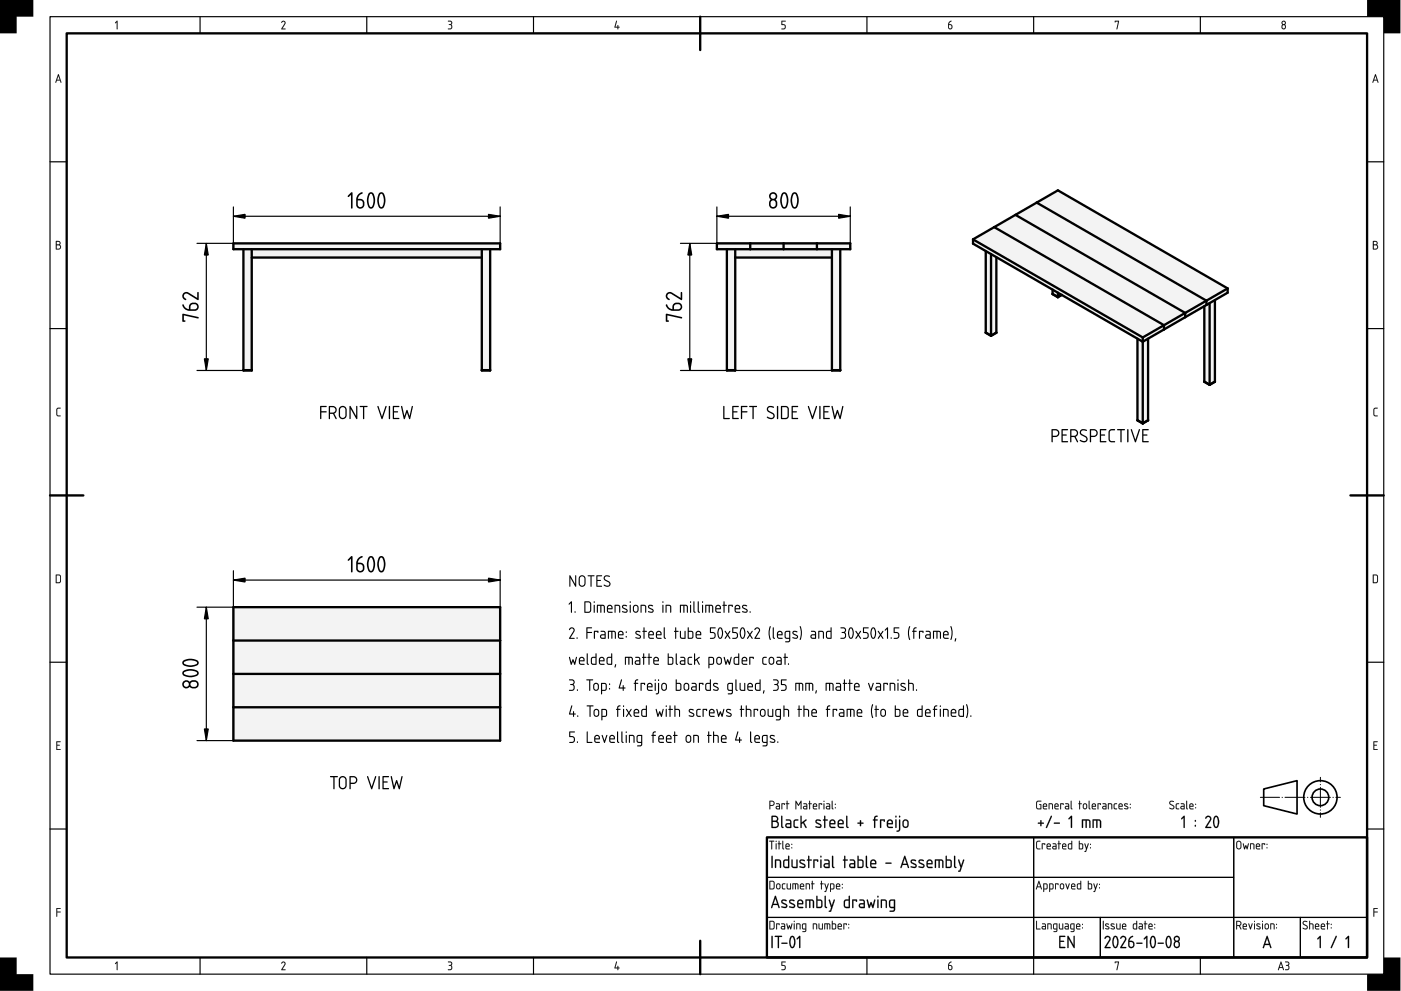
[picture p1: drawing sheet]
<svg xmlns="http://www.w3.org/2000/svg" width="420mm" height="297mm" viewBox="0 0 420 297" stroke-linecap="round" stroke-linejoin="round" font-family="sans-serif">
<g fill="#000">
<path d="M0 0h10v5h-5v5h-5zM35 6.3l.3 .1-.2 2.4-.1-2.2-.3 .4-.2-.1zM84.5 6.5a.64 .64 0 0 1 .9-.2 .64 .64 0 0 1 .1 .9l-.8 1.4h.8l.1 .2h-1.2l.9-1.7a.44 .44 0 0 0-.2-.6 .44 .44 0 0 0-.6 .4zM134.4 6.2h.1a.73 .73 0 0 1 .9 .2 .73 .73 0 0 1-.1 1 .78 .78 0 0 1 .2 1.1 .78 .78 0 0 1-1.1 .1 .66 .66 0 0 0 1-.5 .66 .66 0 0 0-.8-.7 .52 .52 0 0 0 .6-.2 .52 .52 0 0 0-.1-.7l-.7-.1zM184.8 6.2l.2 .2-.4 1.6h.6l.1-.5 .1 .5 .4 .2-.4 .1-.1 .5-.1-.5-.9-.1zM234.4 6.3h1.2l-1 .2v.8a.8 .8 0 0 1 1 .5 .8 .8 0 0 1-.6 1l-.7-.1 .7-.1a.54 .54 0 0 0 .4-.6 .54 .54 0 0 0-.5-.5h-.5zM334.4 6.2l1.2 .1-.6 2.5 .3-2.3h-.7l-.2 .2zM410 0h10v10h-5v-5h-5zM17.1 122.4l1-.2v.2l-.9 .3-.1 1.5 .3 .3h.7l.1 .3h-.9l-.4-.4v-1.6zM412.1 122.4l1-.2v.2l-.9 .3-.1 1.5 .3 .3h.6l.1 .3h-.8l-.4-.4v-1.6zM16.9 222.2h1.3l-.2 .3h-.9v.7l.8 .2-.8 .1v1h1l.1 .3h-1.3zM411.9 222.2h1.2l-.1 .3h-.9v.7l.8 .2-.8 .1v1h.9l.1 .3h-1.2z"/>
<path d="M16.9 272.2l1.3 .1-1 .1v.8l1 .2-1 .1-.2 1.3zM411.9 272.2l1.3 .1-1.1 .1v.8l1.1 .2-1.1 .1-.1 1.3zM0 287h5v5h5v5h-10zM35 288.3l.3 .1-.2 2.4-.1-2.2-.3 .4-.2-.2zM84.5 288.4a.64 .64 0 0 1 .9-.1 .64 .64 0 0 1 .1 .9l-.8 1.4h.8l.1 .2h-1.2l.9-1.7a.44 .44 0 0 0-.2-.7 .44 .44 0 0 0-.6 .4zM134.4 288.2h.1a.73 .73 0 0 1 .9 .2 .73 .73 0 0 1-.1 1 .78 .78 0 0 1 .2 1.1 .78 .78 0 0 1-1.1 .1 .66 .66 0 0 0 1-.5 .66 .66 0 0 0-.8-.7 .52 .52 0 0 0 .6-.3 .52 .52 0 0 0-.1-.6l-.7-.1zM184.8 288.2l.2 .1-.4 1.7h.6l.1-.5 .1 .5 .4 .2-.4 .1-.1 .5-.1-.5-.9-.1zM234.4 288.2l1.2 .1-1 .2v.7a.8 .8 0 0 1 1 .6 .8 .8 0 0 1-.6 1l-.7-.1 .7-.2a.54 .54 0 0 0 .4-.5 .54 .54 0 0 0-.5-.5h-.5zM334.4 288.2l1.2 .1-.6 2.5 .3-2.3h-.7l-.2 .2zM415 287h5v10h-10v-5h5z"/>
<path d="M0 0h420v297h-420zM0 0v297h420v-297z"/>
<path d="M35 6.3l.3 .1-.2 2.4-.1-2.2-.3 .4-.2-.1zM35 6.3l-.5 .6h.2l.3-.3 .1 2.2 .2-2.4z"/>
<path d="M84.5 6.4l.7-.2 .4 .4-.1 .6-.8 1.4 .9 .1-1.2 .1 .9-1.7a.43 .43 0 0 0-.3-.6 .43 .43 0 0 0-.5 .4l-.2-.2zM84.5 6.5l-.1 .3 .6-.4 .4 .5-1 1.9h1.2l-.1-.2h-.8l.8-1.4a.63 .63 0 0 0-.1-.8 .63 .63 0 0 0-.9 .1z"/>
<path d="M134.4 6.2l1 .2a.62 .62 0 0 1-.1 1h.1a.84 .84 0 0 1 .1 1.2 .84 .84 0 0 1-1.2 .1l.8-.2 .3-.4-.1-.5-.7-.2 .6-.3 .1-.5-.9-.2zM134.4 6.3v.1l.9 .2v.5l-.7 .3 .7 .2a.68 .68 0 0 1-.1 .9 .68 .68 0 0 1-.8 .1l.1 .2 .9-.2 .2-.8a.58 .58 0 0 1 0-1 .88 .88 0 0 0-1.1-.6z"/>
<path d="M184.8 6.2l.2 .2-.4 1.6h.6l.1-.5 .1 .5 .4 .2-.4 .1-.1 .5-.1-.5-.9-.1zM184.8 6.2l-.5 2 .9 .1 .1 .5 .1-.5 .4-.1-.4-.2v-.4h-.2v.4h-.7l.5-1.6z"/>
<path d="M234.4 6.2l1.3 .1-1.1 .2v.8a.83 .83 0 0 1 1 .3 .83 .83 0 0 1-.1 1l-1.1 .2v-.2l.9-.2 .1-.5-.3-.4h-.7zM234.4 6.3v1.2l.9 .1 .1 .6-.2 .3-.8 .2 .8 .1 .4-.5v-.6l-.4-.4h-.6v-.9l1-.1z"/>
<path d="M284.6 6.6l.7-.3-.7 1a.74 .74 0 0 1 1 .2 .74 .74 0 0 1-.2 1 .74 .74 0 0 1-1-.1v-1.3zM284.6 7.5v.7a.4 .4 0 0 0 .4 .4 .4 .4 0 0 0 .4-.4l-.1-.6z"/>
<path d="M284.6 6.6l.7-.4-.7 1.1h.7l.3 .4v.7l-.5 .4-.5-.1-.3-.3 .1-1.3zM284.6 6.6l-.2 .5v1.1a.72 .72 0 0 0 .9 .4 .72 .72 0 0 0 .4-.9 .72 .72 0 0 0-.9-.4h-.2l.1-.5 .6-.5zM284.6 7.5l.1 1 .6-.1a.59 .59 0 0 0-.3-.9zM284.6 7.5l.7 .1a.51 .51 0 0 1 .1 .7 .51 .51 0 0 1-.7 .2z"/>
<path d="M334.3 6.2l1.3 .1-.6 2.5-.2-.1 .5-2.2h-.7l-.2 .2zM334.4 6.3v.4l.1-.2h.8l-.3 2.3 .6-2.5z"/>
<path d="M384.5 8a.5 .5 0 0 0 1 0 .5 .5 0 0 0-1 0zM384.6 6.9a.4 .4 0 0 0 .8 0 .4 .4 0 0 0-.8 0zM384.6 6.4a.65 .65 0 0 1 .9 .1 .65 .65 0 0 1-.1 .9 .76 .76 0 0 1 .2 1.1 .76 .76 0 0 1-1.2 0 .76 .76 0 0 1 .2-1.1l-.3-.6z"/>
<path d="M384.5 8a.5 .5 0 0 0 1 0 .5 .5 0 0 0-1 0zM384.5 8a.5 .5 0 0 1 1 0 .5 .5 0 0 1-1 0zM384.6 6.9a.37 .37 0 0 0 .7 0 .37 .37 0 0 0-.7 0zM384.6 6.9a.41 .41 0 0 1 .8 0 .41 .41 0 0 1-.8 0zM384.6 6.3v.1a.65 .65 0 0 1 .9 0 .65 .65 0 0 1-.1 1l.2 .3-.1 .8-.4 .3-.4-.1-.4-.5 .3-.8-.3-.6zM384.4 6.5v.3a.65 .65 0 0 1 0 1.1 .7 .7 0 0 0 .6 .9 .79 .79 0 0 0 .6-.6 .79 .79 0 0 0-.3-.8 .66 .66 0 0 0 0-1.1l-.5-.1z"/>
<path d="M17.4 22.2l.2 .1 .8 2.3-.1 .2-.3-.7h-1l-.2 .7-.2-.1zM17.5 22.3l-.9 2.4h.3l.1-.6h1l.3 .7zM17.5 22.7l-.4 1.2h.8zM17.5 22.7l.4 1.2h-.8z"/>
<path d="M17.4 22.2l.2 .1 .8 2.3-.1 .2-.3-.7h-1l-.2 .7-.2-.1zM17.5 22.7l-.4 1.2h.8z"/>
<path d="M412.4 22.2l.2 .1 .8 2.3-.1 .2-.3-.7h-1l-.2 .7-.2-.1zM412.4 22.3l-.8 2.4h.2l.2-.6h1l.3 .7zM412.5 22.7l-.4 1.2h.8zM412.5 22.7l.4 1.2h-.8z"/>
<path d="M412.4 22.2l.2 .1 .8 2.3-.1 .2-.3-.7h-1l-.2 .7-.2-.1zM412.5 22.7l-.4 1.2h.8z"/>
<path d="M16.8 72.3l.6-.1a.65 .65 0 0 1 .7 .4 .65 .65 0 0 1-.2 .8 .77 .77 0 0 1 .4 .8 .77 .77 0 0 1-.7 .6h-.8zM17 73.5v1.1h.5a.52 .52 0 0 0 .5-.6 .52 .52 0 0 0-.5-.5zM17 72.5v.8h.5a.39 .39 0 0 0 .4-.4 .39 .39 0 0 0-.4-.4z"/>
<path d="M16.8 72.2h.6a.66 .66 0 0 1 .7 .4 .66 .66 0 0 1-.2 .8l.3 .2a.77 .77 0 0 1-.6 1.2h-.8zM16.8 72.3v2.4l1.3-.1a.79 .79 0 0 0-.2-1.2l.2-.5-.2-.6zM17 73.5v1.1l.9-.2v-.7zM17 73.5l.9 .2a.53 .53 0 0 1 .1 .6 .53 .53 0 0 1-.5 .3h-.5zM17 72.5v.8l.8-.2v-.5zM17 72.5l.8 .1v.6l-.8 .1z"/>
<path d="M411.8 72.3l.6-.1a.65 .65 0 0 1 .7 .4 .65 .65 0 0 1-.2 .8 .77 .77 0 0 1 .4 .8 .77 .77 0 0 1-.7 .6h-.8zM412 73.5v1.1h.5a.52 .52 0 0 0 .5-.6 .52 .52 0 0 0-.5-.5zM412 72.5v.8h.5a.39 .39 0 0 0 .4-.4 .39 .39 0 0 0-.4-.4z"/>
<path d="M411.8 72.2h.6a.66 .66 0 0 1 .7 .4 .66 .66 0 0 1-.2 .8 .78 .78 0 0 1 .4 .8 .78 .78 0 0 1-.7 .6h-.9zM411.8 72.3v2.4l.8 .1a.77 .77 0 0 0 .6-1.2l-.3-.2 .2-.5-.2-.6zM412 73.5v1.1l.9-.2v-.7zM412 73.5l.9 .2a.53 .53 0 0 1 .1 .6 .53 .53 0 0 1-.5 .3h-.5zM412 72.5v.8l.8-.2v-.5zM412 72.5h.5a.41 .41 0 0 1 .4 .4 .41 .41 0 0 1-.4 .4h-.5z"/>
<path d="M17.1 122.4l1.1-.2v.2l-.9 .2-.1 1.6 .1 .2 .9 .2v.2h-.9l-.4-.3v-1.7zM17.1 122.4l-.2 .4v1.6l.4 .3h.8v-.1l-.7-.1-.3-.3 .1-1.5 .2-.2h.6l.1-.3z"/>
<path d="M412.1 122.4l1-.2v.2l-.9 .2v1.6v.2l1 .2v.2h-.9l-.4-.3v-1.7zM412.1 122.4l-.2 .4v1.6l.4 .3h.8l-.1-.1-.7-.1-.2-.3v-1.5l.3-.2h.6l.1-.3z"/>
<path d="M17 172.5v2h.8l.2-.4v-1.4l-.2-.2zM16.8 172.2h1l.4 .5v1.6l-.4 .5h-1z"/>
<path d="M17 172.5v2h.8l.2-.4v-1.4l-.2-.2zM17 172.4l.8 .1 .2 .2v1.4l-.2 .4-.8 .1zM16.7 172.2h1.1l.5 .5v1.7l-.5 .4h-1.1zM16.8 172.3v2.4h1.1l.4-.5-.1-1.7-.4-.2z"/>
<path d="M412 172.5v2h.8l.2-.4v-1.4l-.2-.2zM411.7 172.2h1.1l.4 .5v1.6l-.4 .5h-1.1z"/>
<path d="M412 172.5v2h.7l.3-.4v-1.4l-.2-.2zM411.9 172.4l.9 .1 .2 .2v1.4l-.2 .4-.9 .1zM411.7 172.2h1.1l.5 .5v1.7l-.5 .4h-1.1zM411.8 172.3l-.1 2.4h1.2l.3-.5v-1.7l-.4-.2z"/>
<path d="M16.9 222.2h1.3l-.2 .3h-.9v.7l.8 .2-.8 .1v1h1l.1 .3h-1.3zM16.9 222.2v2.5h1.2v-.1h-1v-1.1l.8-.1-.8-.1v-.9h.9l.1-.2z"/>
<path d="M411.9 222.2h1.2l-.1 .3h-.9v.7l.8 .2-.8 .1v1h.9l.1 .3h-1.2zM411.9 222.2v2.5h1.2l-.1-.1h-.9v-1.1l.8-.1-.8-.1v-.9h.9l.1-.2z"/>
<path d="M230.7 252l1.5 .1-.6 .1-.2 2.4-.1-2.4h-.6zM230.7 252v.2h.6l.1 2.4 .1-2.4 .7-.1zM232.7 252.8l.2 .1-.1 1.7zM232.7 252.8l.1 1.8 .1-1.7zM232.7 252h.2v.4h-.2zM232.7 252l.1 .4 .1-.3zM233.5 252l.3 .1-.1 .7 .6 .1-.5 .1-.2 1.6-.1-1.6-.3-.1 .3-.1zM233.6 252.1l-.1 .7-.2 .1 .2 .1 .1 1.6 .1-1.6 .6-.1-.6-.1v-.7zM234.7 252l.2 .1v2l.3 .4-.2 .1-.4-.4zM234.7 252.1l-.1 2.1 .4 .4-.1-2.5zM235.9 253.2l-.1 .4h.8l-.2-.5zM235.9 253.2l.5-.1 .2 .5h-.8zM235.8 252.9a.66 .66 0 0 1 .8 0 .66 .66 0 0 1 .1 .9h-.9l.1 .5 1 .2-.8 .1a1.08 1.08 0 0 1-.3-1.7zM235.8 253l-.2 .4 .1 1 1.1 .1v-.1l-.9-.1-.1-.3v-.2h1l-.1-.8-.5-.2zM237.3 254h.3v.3h-.3zM237.4 254l.1 .2zM237.3 252.9h.3v.3h-.3zM237.4 253l.1 .3 .1-.2z"/>
<path d="M230.7 252l1.5 .1-.6 .1-.2 2.4-.1-2.4h-.6zM232.7 252.8l.2 .1-.1 1.7zM232.6 252.2a.2 .2 0 0 1 .4 0 .2 .2 0 0 1-.4 0zM233.5 252l.3 .1v.7l.5 .1-.5 .1-.2 1.6-.1-1.6-.2-.1 .2-.1zM234.7 252l.2 .1 .1 2.5-.4-.4zM235.9 253.2l-.1 .4h.8l-.2-.5zM235.8 252.9a.64 .64 0 0 1 .8 0 .64 .64 0 0 1 .1 .9h-.9l.1 .5 .9 .2-.7 .1a1.06 1.06 0 0 1-.3-1.7zM237.4 254h.2v.3h-.2zM237.4 252.9h.2v.3h-.2z"/>
<path d="M231 240.3v1h.6a.52 .52 0 0 0 .4-.6 .52 .52 0 0 0-.5-.4zM230.8 240h.7a.77 .77 0 0 1 .8 .8 .77 .77 0 0 1-.7 .8h-.6v.8l-.2 .1zM232.9 241.9l.1 .4h.7v-.5zM232.8 240.8h.8l.3 .5v1.2l-.8 .1a.52 .52 0 0 1-.5-.5 .52 .52 0 0 1 .5-.5h.6l-.1-.4-.8-.2zM234.4 240.8l1 .1-.1 .4-.2-.3h-.5l-.1 1.6zM236 240l.2 .1v.7l.5 .1-.5 .1-.2 1.6-.1-1.6-.2-.1 .2-.1zM238.6 240l.8 1.2 .9-1.2v2.5l-.2-.1v-1.8l-.6 1-.7-1v1.8l-.2 .2zM241.1 241.9l.1 .4h.6v-.5zM241 240.8h.8l.3 .5v1.2l-.8 .1a.52 .52 0 0 1-.5-.5 .52 .52 0 0 1 .5-.5h.5v-.4l-.8-.2zM242.7 240l.2 .1v.7l.6 .1-.6 .1-.1 1.6-.1-1.6-.3-.1 .3-.1zM244.1 241.2l-.1 .4h.8l-.2-.5zM244 240.9a.64 .64 0 0 1 .9 0 .64 .64 0 0 1 0 .9h-.9l.1 .5 1 .2-.8 .1a1.06 1.06 0 0 1-.3-1.7zM245.6 240.8l1 .1-.2 .4-.1-.3h-.5l-.2 1.6zM247 240.8l.2 .1-.1 1.7zM247 240.2a.17 .17 0 0 1 .3 0 .17 .17 0 0 1-.3 0zM248 241.9l.1 .4h.6v-.5zM247.8 240.8h.9l.3 .5-.1 1.2-.7 .1a.52 .52 0 0 1-.5-.5 .52 .52 0 0 1 .5-.5h.5v-.4l-.9-.2zM249.5 240l.2 .1 .1 2.5-.4-.4zM250.4 242h.2v.3h-.2zM250.4 240.9h.2v.3h-.2z"/>
<path d="M231 240.3v1l.9-.2v-.7zM231 240.2h.5a.54 .54 0 0 1 .6 .5 .54 .54 0 0 1-.5 .6h-.6zM230.8 240h1l.3 .3a.78 .78 0 0 1 .1 .8 .78 .78 0 0 1-.6 .5h-.6v.8l-.2 .2zM230.8 240.1v2.4l.2-.1v-.9h.8l.3-.3a.75 .75 0 0 0-.6-1.2zM233 241.9v.4h.7v-.5zM232.9 241.9l.8-.1v.6l-.8-.1zM232.8 240.8h.8l.3 .3-.1 1.5h-.9l-.3-.3 .2-.6 .9-.1-.1-.5-.8-.1zM232.8 240.8v.2l.8 .1 .1 .5-.9 .1v.7l1.1 .1v-1.4l-.3-.3zM234.4 240.8l1 .1-.1 .4-.2-.3h-.5l-.1 1.6zM234.4 240.8l.1 1.8 .1-1.6h.6l.1 .3 .1-.4zM235.9 240l.3 .1v.7l.5 .1-.5 .1-.2 1.6-.1-1.6-.2-.1 .2-.1zM236 240.1l-.1 .7-.2 .1 .2 .1 .1 1.6 .2-1.6 .5-.1-.5-.1v-.7zM238.6 240l.2 .1 .6 1.1 .7-1.1 .2-.1 .1 2.6-.3-.2v-1.8l-.6 1-.7-1v1.8l-.2 .2zM238.6 240.1v2.4l.2-.1v-1.9l.7 1 .6-1v1.9l.2 .1v-2.4l-.9 1.1zM241.1 241.9l.1 .4h.6v-.5zM241.1 241.9l.8-.1v.6l-.8-.1zM241 240.8h.8l.3 .3-.1 1.5h-.9l-.3-.3 .1-.6 .9-.1v-.5l-.8-.1zM241 240.8v.2l.8 .1 .1 .5-.9 .1v.7l1.1 .1v-1.4l-.3-.3zM242.7 240l.2 .1v.7l.6 .1-.6 .1-.1 1.6-.1-1.6-.3-.1 .3-.1zM242.7 240.1v.7l-.3 .1 .3 .1 .1 1.6 .1-1.6 .5-.1-.5-.1v-.7zM244.1 241.2l-.1 .4h.8l-.2-.5zM244.1 241.2l.5-.1 .2 .5h-.8zM244 240.9a.66 .66 0 0 1 .9 0 .66 .66 0 0 1 0 .9h-.9v.2l.3 .3 .7 .1v.2l-1.1-.2-.1-1zM244 241l-.2 .4 .1 1 1.1 .1v-.1l-.9-.1-.1-.3v-.2h1l-.1-.8-.5-.2zM245.5 240.8l1.1 .1-.2 .4-.1-.3h-.5l-.2 1.6zM245.6 240.8v1.8l.2-1.6h.5l.1 .3 .2-.4zM247 240.8l.3 .1-.2 1.7zM247 240.8l.1 1.8 .1-1.7zM247 240.2a.18 .18 0 0 1 .3 0 .18 .18 0 0 1-.3 0zM247 240l.2 .3zM248 241.9v.4h.7v-.5zM248 241.9l.7-.1v.6l-.7-.1zM247.8 240.8h.9l.2 .3v1.5h-.9l-.3-.3 .1-.6 .9-.1-.1-.5-.8-.1zM247.9 240.8v.2l.7 .1 .1 .5-.9 .1v.7l1.1 .1v-1.4l-.2-.3zM249.5 240l.2 .1v2l.3 .4-.2 .1-.4-.4zM249.5 240.1l-.1 2.1 .4 .4-.1-2.5zM250.4 242h.2v.3h-.2zM250.4 242l.1 .3 .1-.3zM250.4 240.9h.2v.3h-.2zM250.4 241l.2 .2z"/>
<path d="M231.4 256.6l.3 .1v3.3l-.2 .2-.1-.2zM232.5 257.6a1.44 1.44 0 0 1 1.7 .5v1.8l-.1 .3-.2-.3v-1.7l-.4-.2h-.7v2l-.2 .2-.2-.2zM235.4 258l-.2 .4 .1 1.2 1 .2v-1.8zM235 257.9l.4-.3h.9v-.9l.3-.2v3.6l-1.2 .1-.4-.4-.1-1.5zM237.4 257.7l.3 .1v1.8l.4 .2h.7v-2l.2-.2 .2 .2-.1 2.3-1 .1a.84 .84 0 0 1-.7-1.2zM239.9 257.8a.97 .97 0 0 1 1.4 .3h-.1a.82 .82 0 0 0-1.1 .2l1.1 .6a.71 .71 0 0 1 .2 1 .71 .71 0 0 1-1 .2l-.6-.2 .2-.2a.65 .65 0 0 0 .7 .2 .65 .65 0 0 0 .5-.5l-1.3-.7-.2-.5zM242.4 256.5l.3 .2v.9l.8 .2-.8 .2v2l-.2 .2-.1-.2v-2l-.4-.2 .4-.2zM244 257.7l1.2-.1 .2 .2-.2 .5-.2-.3h-.7v2l-.2 .2-.2-.2zM246.1 257.7l.3 .1v2.2l-.2 .2-.2-.2zM246 256.8a.25 .25 0 0 1 .5 0 .25 .25 0 0 1-.5 0zM247.4 259.2v.4l.2 .2h.9v-.7zM247.2 257.6h1.1l.5 .6v1.9l-1.1 .1a.74 .74 0 0 1-.7-.8 .74 .74 0 0 1 .7-.7h.8l-.1-.5-1.2-.3zM249.6 256.6l.3 .1v2.9l.3 .3a.37 .37 0 0 1-.5 .3 .37 .37 0 0 1-.2-.6zM253.2 256.5l.3 .2v.9l.8 .2-.8 .2v2l-.2 .2-.1-.2v-2l-.4-.2 .4-.2zM255.1 259.2l-.1 .4 .2 .2h.9v-.7zM254.9 257.6h1.1l.5 .6v1.9l-1.2 .1a.74 .74 0 0 1-.7-.8 .74 .74 0 0 1 .8-.7h.7v-.5l-1.2-.3zM257.5 258v1.8h.7a1.24 1.24 0 0 0 .3-1.7zM257.2 256.5l.3 .2v.9h1l.5 .5v1.6l-.4 .4-1.2 .1-.2-.2zM259.7 256.6l.3 .1v2.9l.3 .3a.37 .37 0 0 1-.5 .3 .37 .37 0 0 1-.1-.6zM261.4 258.2l-.1 .5h1.1a.58 .58 0 0 0-.2-.7 .58 .58 0 0 0-.8 .2zM261.3 257.8a.92 .92 0 0 1 1.2 0 .92 .92 0 0 1 .1 1.3h-1.3l.2 .7 1.3 .2-1.1 .2a.89 .89 0 0 1-.7-1.2v-.8zM265.6 258.6h1.6l.2 .1-1.7 .2zM271.2 256.5l.3 .1 1.1 3.3-.2 .3-.4-.9h-1.3l-.4 .9-.3-.2zM271.3 257.2l-.5 1.7h1.1zM273.3 257.8a.97 .97 0 0 1 1.4 .3h-.1a.82 .82 0 0 0-1.2 .2l1.1 .6a.71 .71 0 0 1 .3 1 .71 .71 0 0 1-1 .2l-.7-.2 .2-.2a.65 .65 0 0 0 .7 .2 .65 .65 0 0 0 .5-.5l-1.2-.7-.2-.5zM275.6 257.8a.97 .97 0 0 1 1.4 .3h-.1a.82 .82 0 0 0-1.1 .2l1.1 .6a.71 .71 0 0 1 .2 1 .71 .71 0 0 1-1 .2l-.6-.2 .2-.2a.65 .65 0 0 0 .7 .2 .65 .65 0 0 0 .5-.5l-1.3-.7-.2-.5zM278.3 258.2l-.1 .5h1.1a.58 .58 0 0 0-.2-.7 .58 .58 0 0 0-.8 .2zM278.2 257.8a.92 .92 0 0 1 1.2 0 .92 .92 0 0 1 .1 1.3h-1.3l.2 .7 1.3 .2-1.1 .2a.89 .89 0 0 1-.7-1.2v-.8zM280.4 257.6h.2a2.46 2.46 0 0 1 2.2 .3l.1 2.2-.3-.1-.1-1.9-.7-.1v2l-.1 .2-.2-.2v-2h-.8v2l-.2 .2-.1-.2zM284 258v1.8h.7a1.24 1.24 0 0 0 .3-1.7zM283.6 256.5l.4 .2v.9h1l.4 .5v1.6l-.3 .4-1.3 .1-.2-.2zM286.2 256.6l.3 .1v2.9l.3 .3a.37 .37 0 0 1-.5 .3 .37 .37 0 0 1-.2-.6zM287.4 257.7l.3 .1 .5 1.7 .6-1.7 .2-.2 .2 .2-1.4 3.5-.5-.2 .4-.1 .3-1z"/>
<path d="M231.4 256.5l.4 .2v3.3l-.3 .2-.2-.2zM231.4 256.6v3.4l.1 .2 .2-.2v-3.3zM232.4 257.6h1.3l.6 .7v1.6l-.2 .3-.2-.3-.1-1.7-1-.2v2l-.2 .2a3.7 3.7 0 0 1-.2-2.6zM232.5 257.7v2.4l.2-.1v-2.1h.8l.4 .3 .2 1.9 .1-.9a1.11 1.11 0 0 0-.7-1.6zM235.4 258l-.1 1.6 1 .2v-1.8zM235.4 258l1-.1v1.9a.93 .93 0 0 1-1.2-.4zM235 257.8l.4-.2h.9v-.9l.4-.2-.1 3.7h-1.2l-.5-.4-.1-1.5zM235 257.9v1.9l.4 .3h1.2v-3.5l-.2 .1v.9l-1 .1zM237.4 257.6l.3 .2 .1 1.8 1 .2v-2l.4-.1v2.5h-1.3l-.5-.4zM237.4 257.7v.1a2.43 2.43 0 0 0 .3 2.3h1.4l.1-2.3-.2-.2-.1 .2v2.1h-.8l-.4-.3v-1.8zM239.9 257.8l.1-.1a.87 .87 0 0 1 1.4 .4h-.2a.55 .55 0 0 0-.6-.2 .55 .55 0 0 0-.4 .5l1 .5a.68 .68 0 0 1 .3 .9 .68 .68 0 0 1-.8 .4l-1-.4 .2-.2 1.1 .2 .2-.3-1.3-.8-.2-.5zM239.9 257.8l-.1 .4 .1 .5 1.3 .8-.2 .3-1.2-.1a1.35 1.35 0 0 0 1.5 .4 .61 .61 0 0 0 .3-.6 .61 .61 0 0 0-.4-.5l-1.1-.6a.53 .53 0 0 1 .4-.5 .53 .53 0 0 1 .6 .2h.2v-.3l-.9-.2zM242.4 256.5l.3 .2v.9h.6l.2 .2-.8 .2v2l-.2 .2-.2-.2 .1-2-.4-.2 .4-.2zM242.4 256.6v1l-.4 .2 .4 .1 .1 2.3 .2-2.3 .7-.1-.7-.2v-.9zM243.9 257.6h1.3l.2 .2-.2 .6-.2-.4h-.7v2l-.2 .2a3.6 3.6 0 0 1-.2-2.6zM244 257.7l.1 2.5 .1-.2v-2.1h.9l.1 .4 .2-.5zM246 257.6l.4 .2v2.2l-.2 .2-.2-.2zM246.1 257.7l.1 2.5 .1-2.4zM246 256.8a.26 .26 0 0 1 .5 0 .26 .26 0 0 1-.5 0zM246.1 256.6v.4h.2v-.4zM247.5 259.2v.5l1 .1v-.7zM247.4 259.2l1.1-.2v.8l-1.1-.1zM247.2 257.6h1.1l.5 .6v1.9l-1.1 .1a.75 .75 0 0 1-.7-.5 .75 .75 0 0 1 .2-.8l.3-.2h1l-.2-.6-1.1-.2zM247.2 257.7v.2l1.3 .3v.5h-.8a.73 .73 0 0 0-.6 .5 .73 .73 0 0 0 .1 .8l1.4 .2 .2-.2-.1-2-.4-.3zM249.5 256.5l.4 .2v2.9l.3 .3a.39 .39 0 0 1-.5 .3 .39 .39 0 0 1-.2-.6zM249.6 256.6l-.1 3 .2 .4 .3 .2 .2-.2-.4-.4v-2.9zM253.2 256.5l.3 .2v.9h.6l.2 .2-.8 .2v2l-.2 .2-.2-.2 .1-2-.4-.2 .4-.2zM253.2 256.6v1l-.4 .2 .4 .1 .1 2.3 .2-2.3 .7-.1-.7-.2v-.9zM255.1 259.2v.5l1 .1v-.7zM255.1 259.2l1-.2v.8l-1-.1zM254.9 257.6h1.1l.5 .6v1.9l-1.2 .1a.75 .75 0 0 1-.6-.5 .75 .75 0 0 1 .1-.8l.4-.2h.9l-.1-.6-1.1-.2zM254.9 257.7v.2l1.2 .3v.5h-.7a.73 .73 0 0 0-.7 .5 .73 .73 0 0 0 .2 .8l1.4 .2 .2-.2-.1-2-.4-.3zM257.5 258v1.8h.7a1.22 1.22 0 0 0 .3-1.7zM257.5 257.9h.7a1.1 1.1 0 0 1 .5 1.5l-.2 .4-1 .1zM257.2 256.5l.3 .2v.9h1l.4 .4 .1 1.7-.4 .4-1.2 .1-.3-.2zM257.2 256.6v3.4l1.4 .1 .3-.4v-1.6l-.4-.4-1-.1v-.9zM259.7 256.5l.3 .2v2.9l.3 .3a.39 .39 0 0 1-.5 .3 .39 .39 0 0 1-.2-.6zM259.7 256.6v3l.1 .4 .4 .2 .2-.2-.4-.4v-2.9zM261.4 258.2l-.1 .5h1.1a.55 .55 0 0 0-.2-.6 .55 .55 0 0 0-.7 .1zM261.4 258.2l.8-.2 .3 .7h-1.2zM261.3 257.8a.94 .94 0 0 1 1.2 0 .94 .94 0 0 1 .1 1.3h-1.3l.2 .7h1.1l.2 .2-.2 .2h-.9a.92 .92 0 0 1-.8-1.2l.1-.8zM261.3 257.9l-.3 .6 .2 1.5 .5 .2 1-.1v-.2l-1.2-.1-.2-.4v-.4h1.4l-.1-1.1-.7-.3zM265.6 258.6l1.6-.1 .2 .2-.2 .2h-1.5zM265.6 258.6l.1 .3 1.6-.2-.1-.1zM271.2 256.5l.3 .1 1.1 3.3-.2 .3-.4-.9h-1.3l-.4 .9-.3-.2zM271.2 256.6l-1.1 3.4h.3l.2-.8h1.4l.4 1 .2-.3-1.1-3.3zM271.3 257.3l-.5 1.6h1.1zM271.3 257.2l.6 1.7h-1.2zM273.2 257.8l.2-.1a.87 .87 0 0 1 1.3 .4h-.2a.55 .55 0 0 0-.6-.2 .55 .55 0 0 0-.4 .5l1 .5a.68 .68 0 0 1 .4 .9 .68 .68 0 0 1-.9 .4l-.9-.4 .1-.2 1.1 .2 .2-.3-1.3-.8-.1-.5zM273.3 257.8l-.2 .4 .2 .5 1.3 .8-.2 .3-1.3-.1a1.35 1.35 0 0 0 1.5 .4 .61 .61 0 0 0 .3-.6 .61 .61 0 0 0-.4-.5l-1-.6a.53 .53 0 0 1 .3-.5 .53 .53 0 0 1 .6 .2h.3l-.1-.3-.9-.2zM275.6 257.8l.1-.1a.87 .87 0 0 1 1.4 .4h-.2a.55 .55 0 0 0-.6-.2 .55 .55 0 0 0-.4 .5l1 .5a.68 .68 0 0 1 .3 .9 .68 .68 0 0 1-.8 .4l-1-.4 .2-.2 1.1 .2 .2-.3-1.3-.8-.2-.5zM275.6 257.8l-.1 .4 .1 .5 1.3 .8-.2 .3-1.2-.1a1.35 1.35 0 0 0 1.5 .4 .61 .61 0 0 0 .3-.6 .61 .61 0 0 0-.4-.5l-1.1-.6a.53 .53 0 0 1 .4-.5 .53 .53 0 0 1 .6 .2h.2v-.3l-.9-.2zM278.3 258.2l-.1 .5h1.1a.55 .55 0 0 0-.2-.6 .55 .55 0 0 0-.7 .1zM278.3 258.2l.8-.2 .3 .7h-1.2zM278.2 257.8a.94 .94 0 0 1 1.2 0 .94 .94 0 0 1 .1 1.3h-1.3l.2 .7h1.1l.2 .2-.2 .2h-.9a.92 .92 0 0 1-.8-1.2l.1-.8zM278.2 257.9l-.3 .6 .2 1.5 .5 .2 1-.1v-.2l-1.2-.1-.2-.4v-.4h1.4l-.1-1.1-.7-.3zM280.4 257.6h1.8l.5 .2a3 3 0 0 1 .2 2.3l-.4-.1v-1.9l-.7-.1 .1 2-.2 .2-.3-.2 .1-2h-.8v2l-.3 .1zM280.4 257.6v2.5l.3-.1v-2.1h.8v2.1l.2 .1 .1-2.2 .7 .1 .1 2 .3 .1a2.99 2.99 0 0 0-.2-2.3zM284 258v1.8h.7a1.22 1.22 0 0 0 .3-1.7zM283.9 257.9h.8a1.1 1.1 0 0 1 .4 1.5l-.2 .4-1 .1zM283.6 256.5l.4 .2v.9h1l.4 .4v1.7l-.3 .4-1.3 .1-.2-.2zM283.7 256.6l-.1 3.4 1.5 .1 .3-.4v-1.6l-.4-.4-1.1-.1v-.9zM286.1 256.5l.4 .2v2.9l.3 .3a.39 .39 0 0 1-.5 .3 .39 .39 0 0 1-.2-.6zM286.2 256.6l-.1 3 .2 .4 .3 .2 .2-.2-.4-.4v-2.9zM287.4 257.6l.3 .2 .5 1.7 .6-1.7 .2-.2 .2 .2-1.1 3.3-.3 .2-.5-.2 .4-.1 .3-1zM287.4 257.7l.7 2.3-.3 1-.4 .1 .4 .2 1.3-3.5h-.3l-.6 1.7-.5-1.7z"/>
<path d="M231.4 244.6l.9-.1a.93 .93 0 0 1 1 .6 .93 .93 0 0 1-.2 1 1.11 1.11 0 0 1 .5 1.2 1.11 1.11 0 0 1-1 .9l-1.2-.1zM231.7 246.4v1.5h.8a.74 .74 0 0 0 .7-.8 .74 .74 0 0 0-.7-.7zM231.7 244.9v1.1h.8a.56 .56 0 0 0 .5-.6 .56 .56 0 0 0-.5-.5zM234.3 244.6l.3 .1v2.9l.3 .3a.37 .37 0 0 1-.5 .3 .37 .37 0 0 1-.1-.6zM235.9 247.2v.4l.2 .2h.9v-.7zM235.7 245.6h1.1l.5 .6v1.9l-1.1 .1a.74 .74 0 0 1-.7-.8 .74 .74 0 0 1 .7-.7h.8l-.1-.5-1.2-.3zM238.2 245.8l1-.2 .2 .3a.77 .77 0 0 0-.9 .1 .77 .77 0 0 0-.2 .9l.1 .7 1 .3-.2 .3a.99 .99 0 0 1-1.1-.3 .99 .99 0 0 1-.1-1.1zM240.1 244.6l.3 .1v1.9l1.5-.9-.1 .2-.7 .6 .8 1.6h-.3l-.8-1.4-.4 .3v1.1h-.3zM244.7 245.8a.97 .97 0 0 1 1.4 .3h-.1a.82 .82 0 0 0-1.1 .2l1.1 .6a.71 .71 0 0 1 .2 1 .71 .71 0 0 1-1 .2l-.6-.2 .2-.2a.65 .65 0 0 0 .7 .2 .65 .65 0 0 0 .5-.5l-1.3-.7-.2-.5zM247.2 244.5l.3 .2v.9l.8 .2-.8 .2v2l-.2 .2-.1-.2v-2l-.4-.2 .4-.2zM249.2 246.2l-.1 .5h1.1a.58 .58 0 0 0-.3-.7 .58 .58 0 0 0-.7 .2zM249 245.8a.92 .92 0 0 1 1.3 0 .92 .92 0 0 1 .1 1.3h-1.3l.1 .7 1.4 .2-1.2 .2a.89 .89 0 0 1-.7-1.2v-.8zM251.7 246.2l-.1 .5h1.1a.58 .58 0 0 0-.3-.7 .58 .58 0 0 0-.7 .2zM251.5 245.8a.92 .92 0 0 1 1.3 0 .92 .92 0 0 1 .1 1.3h-1.3l.1 .7 1.4 .2-1.2 .2a.89 .89 0 0 1-.7-1.2v-.8zM253.8 244.6l.3 .1v2.9l.3 .3a.37 .37 0 0 1-.5 .3 .37 .37 0 0 1-.1-.6zM257.2 246.6h.7l.2-.8 .1 .8 .8 .1-.8 .2-.1 .7-.2-.7h-.7zM262.3 244.7l.6-.2 .3 .2a.84 .84 0 0 0-.7 .9l.7 .2-.7 .2v2l-.2 .2-.2-.2v-2l-.3-.2 .3-.2zM264 245.7l1.2-.1 .2 .2-.2 .5-.2-.3h-.7v2l-.2 .2-.2-.2zM266.4 246.2l-.1 .5h1.1a.58 .58 0 0 0-.2-.7 .58 .58 0 0 0-.8 .2zM266.3 245.8a.92 .92 0 0 1 1.2 0 .92 .92 0 0 1 .1 1.3h-1.3l.2 .7 1.3 .2-1.1 .2a.89 .89 0 0 1-.7-1.2v-.8zM268.6 245.7l.3 .1v2.2l-.2 .2-.2-.2zM268.5 244.8a.25 .25 0 0 1 .5 0 .25 .25 0 0 1-.5 0zM269.7 245.7l.3 .1v2.8a.66 .66 0 0 1-.4 .6 .66 .66 0 0 1-.7-.1l.7-.4zM269.6 244.8a.25 .25 0 0 1 .5 0 .25 .25 0 0 1-.5 0zM271.2 246.1l-.2 1.2a.57 .57 0 0 0 .6 .5 .57 .57 0 0 0 .5-.6l-.1-1.1-.4-.2zM271 245.8a.92 .92 0 0 1 1.5 .6v.9a.91 .91 0 0 1-.9 .9 .91 .91 0 0 1-.9-.9v-1.1z"/>
<path d="M231.4 244.5h.9a.94 .94 0 0 1 1 .5 .94 .94 0 0 1-.2 1.1 1.11 1.11 0 0 1 .5 1.2 1.11 1.11 0 0 1-1 .9h-1.2zM231.4 244.6v3.5l1.2 .1a1.11 1.11 0 0 0 .8-1.7l-.4-.4 .4-.7-.4-.7zM231.7 246.4v1.5l1.3-.3a.75 .75 0 0 0 .1-.8 .75 .75 0 0 0-.6-.4zM231.7 246.3l1 .1 .3 .2a.75 .75 0 0 1 .2 .8 .75 .75 0 0 1-.7 .5h-.8zM231.7 244.9v1.1l1.2-.2v-.8zM231.7 244.8h.8a.58 .58 0 0 1 .6 .6 .58 .58 0 0 1-.6 .6h-.8zM234.3 244.5l.3 .2v2.9l.4 .3a.39 .39 0 0 1-.6 .3 .39 .39 0 0 1-.2-.6zM234.3 244.6v3l.1 .4 .4 .2 .2-.2-.4-.4v-2.9zM236 247.2v.5l1 .1v-.7zM235.9 247.2l1.1-.2v.8l-1.1-.1zM235.7 245.6h1.1l.5 .6v1.9l-1.1 .1a.75 .75 0 0 1-.7-.5 .75 .75 0 0 1 .2-.8l.3-.2h1l-.2-.6-1.1-.2zM235.7 245.7v.2l1.3 .3v.5h-.8a.73 .73 0 0 0-.6 .5 .73 .73 0 0 0 .1 .8l1.4 .2 .2-.2-.1-2-.4-.3zM238.1 245.8l1.1-.2 .2 .3a.76 .76 0 0 0-.9 .1 .76 .76 0 0 0-.2 .9l.1 .7 1 .3-.2 .3a1.01 1.01 0 0 1-1.1-.2 1.01 1.01 0 0 1-.2-1.2zM238.2 245.8l-.2 .6 .2 1.6 1 .2 .2-.3a1.01 1.01 0 0 1-1.2-1 1.01 1.01 0 0 1 1.2-1l-.2-.3zM240.1 244.5l.3 .2v1.9l1.2-1h.3l-.1 .4-.7 .5 .8 1.7-.4-.1-.7-1.4-.4 .3v1.2h-.3zM240.1 244.6v3.5l.3-.1v-1l.4-.4 .8 1.5h.2l-.7-1.6 .7-.6v-.2h-.2l-1.2 .9v-1.9zM244.7 245.8l.1-.1a.87 .87 0 0 1 1.4 .4h-.2a.55 .55 0 0 0-.6-.2 .55 .55 0 0 0-.4 .5l1 .5a.68 .68 0 0 1 .3 .9 .68 .68 0 0 1-.8 .4l-1-.4 .2-.2 1.1 .2 .2-.3-1.3-.8-.2-.5zM244.7 245.8l-.1 .4 .1 .5 1.3 .8-.2 .3-1.2-.1a1.35 1.35 0 0 0 1.5 .4 .61 .61 0 0 0 .3-.6 .61 .61 0 0 0-.4-.5l-1.1-.6a.53 .53 0 0 1 .4-.5 .53 .53 0 0 1 .6 .2h.2v-.3l-.9-.2zM247.2 244.5l.3 .2v.9h.6l.2 .2-.8 .2v2l-.2 .2-.2-.2 .1-2-.4-.2 .4-.2zM247.2 244.6v1l-.4 .2 .4 .1 .1 2.3 .2-2.3 .7-.1-.7-.2v-.9zM249.2 246.2l-.1 .5h1.1a.55 .55 0 0 0-.3-.6 .55 .55 0 0 0-.7 .1zM249.2 246.2l.8-.2 .2 .7h-1.2zM249 245.8a.94 .94 0 0 1 1.3 0 .94 .94 0 0 1 .1 1.3h-1.3l.2 .7h1l.3 .2-.3 .2h-.9a.92 .92 0 0 1-.7-1.2v-.8zM249 245.9l-.3 .6 .2 1.5 .5 .2 1.1-.1v-.2l-1.3-.1-.2-.4v-.4h1.5l-.2-1.1-.7-.3zM251.7 246.2l-.1 .5h1.1a.55 .55 0 0 0-.3-.6 .55 .55 0 0 0-.7 .1zM251.7 246.2l.8-.2 .2 .7h-1.2zM251.5 245.8a.93 .93 0 0 1 1.3 0 .93 .93 0 0 1 .1 1.3h-1.3l.2 .7h1l.3 .2-.3 .2h-.9a.92 .92 0 0 1-.7-1.2v-.8zM251.5 245.9l-.3 .6 .2 1.5 .5 .2 1.1-.1v-.2l-1.3-.1-.2-.4v-.4h1.5l-.2-1.1-.7-.3zM253.8 244.5l.3 .2v2.9l.4 .3a.39 .39 0 0 1-.6 .3 .39 .39 0 0 1-.2-.6zM253.8 244.6v3l.1 .4 .4 .2 .2-.2-.4-.4v-2.9zM257.2 246.6h.7l.2-.8 .1 .8 .8 .1-.8 .2-.1 .8-.2-.3v-.5h-.7zM257.2 246.6v.2l.7 .1 .2 .7 .1-.7 .7-.2-.7-.1-.1-.8-.2 .8zM262.3 244.7l.9-.2v.3l-.6 .1-.1 .7 .7 .2-.7 .2v2l-.2 .2-.2-.2v-2l-.4-.2 .4-.2zM262.3 244.7l-.2 .9-.3 .2 .3 .1 .2 2.3 .2-.2v-2.1l.7-.1-.7-.2a.82 .82 0 0 1 .7-.9l-.3-.2zM263.9 245.6h1.3l.2 .2-.2 .6-.2-.4h-.7v2l-.2 .2a3.6 3.6 0 0 1-.2-2.6zM264 245.7l.1 2.5 .1-.2v-2.1h.9l.1 .4 .2-.5zM266.4 246.2l-.1 .5h1.1a.55 .55 0 0 0-.2-.6 .55 .55 0 0 0-.7 .1zM266.4 246.2l.8-.2 .3 .7h-1.2zM266.3 245.8a.94 .94 0 0 1 1.2 0 .94 .94 0 0 1 .1 1.3h-1.3l.2 .7h1.1l.2 .2-.2 .2h-.9a.92 .92 0 0 1-.8-1.2l.1-.8zM266.3 245.9l-.3 .6 .2 1.5 .5 .2 1-.1v-.2l-1.2-.1-.2-.4v-.4h1.4l-.1-1.1-.7-.3zM268.5 245.6l.4 .2v2.2l-.2 .2-.2-.2zM268.6 245.7l.1 2.5 .1-2.4zM268.5 244.8a.26 .26 0 0 1 .5 0 .26 .26 0 0 1-.5 0zM268.6 244.6v.4h.2v-.4zM269.6 245.6l.4 .2v2.8a.68 .68 0 0 1-.4 .6 .68 .68 0 0 1-.8-.1l.8-.4zM269.7 245.7l-.1 2.9-.2 .3-.5 .1 .2 .3 .5-.1 .3-.4v-3zM269.6 244.8a.26 .26 0 0 1 .5 0 .26 .26 0 0 1-.5 0zM269.7 244.6v.4h.2v-.4zM271.2 246.1l-.2 1.2 .3 .4a.56 .56 0 0 0 .8-.5l-.2-1.1zM271.2 246.1l.4-.2 .5 .3 .1 1-.3 .5a.57 .57 0 0 1-.6 .1 .57 .57 0 0 1-.3-.5zM271 245.8a.94 .94 0 0 1 1.5 .6v.9a.94 .94 0 0 1-.6 .8 .94 .94 0 0 1-1-.1l-.3-.7a1.38 1.38 0 0 1 .4-1.5zM271 245.8l-.3 .4v1.1a.92 .92 0 0 0 .5 .8 .92 .92 0 0 0 1-.2l.3-.6-.2-1.3-.5-.4z"/>
<path d="M310.9 252.2l1.1-.2v.2l-1 .3v1.4l.2 .4h.7l.1 .3h-.8l-.4-.4-.1-1.6zM312.5 252.8l1 .1-.2 .4-.1-.3h-.5l-.2 1.6zM314.2 253.2l-.1 .4h.8l-.2-.5zM314.1 252.9a.64 .64 0 0 1 .8 0 .64 .64 0 0 1 .1 .9h-.9l.1 .5 1 .2-.8 .1a1.06 1.06 0 0 1-.3-1.7zM315.9 253.9l.1 .4h.6v-.5zM315.7 252.8h.9l.3 .5-.1 1.2-.7 .1a.52 .52 0 0 1-.5-.5 .52 .52 0 0 1 .5-.5h.5v-.4l-.9-.2zM317.5 252l.2 .1v.7l.5 .1-.5 .1-.1 1.6-.2-1.6-.2-.1 .2-.1zM318.9 253.2l-.1 .4h.8l-.3-.5zM318.7 252.9a.64 .64 0 0 1 .9 0 .64 .64 0 0 1 .1 .9h-.9l.1 .5 .9 .2-.8 .1a1.06 1.06 0 0 1-.3-1.7zM320.6 253.1l-.1 .1a.71 .71 0 0 0 .5 1.1h.3v-1.3zM320.4 253l.9-.2v-.7l.2-.1v2.6h-.9l-.3-.3zM323.8 253v1.3h.5a.91 .91 0 0 0 .2-1.2zM323.6 252l.2 .1v.7h.7l.3 .3v1l-.3 .5-.9-.1zM325.3 252.8l.2 .1 .4 1.2 .4-1.2h.2l-.9 2.5-.4-.2 .3-.1 .2-.6zM326.9 254h.2v.3h-.2zM326.9 252.9h.2v.3h-.2z"/>
<path d="M310.9 252.2l1.1-.2v.2l-.9 .2-.1 1.5 .1 .3 .9 .2v.2h-.8l-.4-.3-.1-1.7zM311 252.2l-.2 .4v1.6l.4 .3h.8l-.1-.1-.7-.1-.2-.4v-1.4l1-.3v-.2zM312.5 252.8l1 .1-.2 .4-.1-.3h-.5l-.2 1.6zM312.5 252.8v1.8l.2-1.6h.5l.1 .3 .1-.4zM314.2 253.2l-.1 .4h.8l-.2-.5zM314.2 253.2l.5-.1 .2 .5h-.8zM314.1 252.9a.66 .66 0 0 1 .9 0 .66 .66 0 0 1 0 .9h-.9l.1 .5 1 .2-.8 .1a1.08 1.08 0 0 1-.3-1.7zM314.1 253l-.2 .4 .1 1 1.1 .1v-.1l-.9-.1-.1-.3v-.2h1l-.1-.8-.5-.2zM315.9 253.9v.4h.7v-.5zM315.9 253.9l.7-.1v.6l-.7-.1zM315.7 252.8h.9l.2 .3v1.5h-.9l-.3-.3 .1-.6 .9-.1-.1-.5-.8-.1zM315.7 252.8v.2l.8 .1 .1 .5-.9 .1v.7l1.1 .1v-1.4l-.3-.3zM317.4 252l.3 .1v.7l.5 .1-.5 .1-.1 1.6-.2-1.6-.2-.1 .2-.1zM317.5 252.1l-.1 .7-.2 .1 .2 .1 .2 1.6 .1-1.6 .5-.1-.5-.1v-.7zM318.9 253.2l-.1 .4h.8l-.3-.5zM318.8 253.2l.6-.1 .2 .5h-.8zM318.7 252.9a.65 .65 0 0 1 .9 0 .65 .65 0 0 1 .1 .9h-.9l.1 .5 .9 .2-.8 .1a1.08 1.08 0 0 1-.3-1.7zM318.8 253l-.3 .4 .2 1 1.1 .1v-.1l-.9-.1-.1-.3v-.2h1l-.2-.8-.4-.2zM320.6 253.1v1.1l.7 .1v-1.3zM320.6 253h.7v1.4l-.8-.2zM320.4 252.9l.9-.1v-.7l.2-.1v2.6l-1.1-.1-.2-.4zM320.4 253l-.1 1.3 .3 .2h.9v-2.5l-.2 .1v.7zM323.8 253v1.3h.7l.1-1.1zM323.8 253l.7 .1a.92 .92 0 0 1-.2 1.3h-.5zM323.6 252l.2 .1v.7h.7l.3 .3v1.2l-.3 .3-1-.1zM323.6 252v2.5h.9l.3-.4v-1l-.2-.3h-.8v-.7zM325.2 252.8l.3 .1 .4 1.2 .3-1.2h.3l-.9 2.5-.4-.2 .3-.1 .2-.6zM325.3 252.8l.4 1.7-.2 .6-.3 .1 .4 .2 .9-2.5h-.2l-.4 1.2zM326.9 254h.3v.3h-.3zM327 254l.1 .2zM326.9 252.9h.3v.3h-.3zM327 253v.3l.1-.3z"/>
<path d="M311.3 246.6h.7l.2-.8 .1 .8 .8 .1-.8 .2-.1 .8-.2-.3v-.5h-.7zM311.3 246.6v.2l.7 .1 .2 .7 .1-.7 .7-.2-.7-.1-.1-.8-.2 .8zM315.2 244.5h.2l.1 .3-1.5 3.2-.3 .2zM315.2 244.6l-1.5 3.5 .3-.1 1.5-3.2zM316.1 246.6l1.6-.1 .2 .2-.2 .2h-1.5zM316.1 246.6l.1 .3 1.6-.2-.1-.1zM321.1 244.6l.4 .1v3.3l-.2 .2-.2-.2 .1-2.9-.5 .5-.3-.2zM321.2 244.6l-.7 .9 .7-.4a5.2 5.2 0 0 0 .1 3.1l.2-3.5zM324.5 245.6h1.8l.5 .2 .3 .5-.1 1.8-.4-.1v-1.9l-.7-.1 .1 2-.2 .2-.3-.2 .1-2h-.8v2l-.3 .1zM324.5 245.6l.1 2.6 .2-2.3h.8v2.1l.2 .1 .1-.1v-2.1l.8 .3v1.8l.2 .2 .1-.2v-1.7a1.01 1.01 0 0 0-1.4-.7zM327.7 245.6h1.8l.5 .2a3 3 0 0 1 .2 2.3l-.4-.1v-1.9l-.7-.1 .1 2-.2 .2-.3-.2 .1-2h-.8v2l-.3 .1zM327.7 245.6v2.5l.3-.1v-2.1h.8v2.1l.2 .1 .1-2.2 .7 .1 .1 2 .3 .1a2.99 2.99 0 0 0-.2-2.3z"/>
<path d="M311.3 246.6h.7l.2-.8 .1 .8 .8 .1-.8 .2-.1 .7-.2-.7h-.7zM315.2 244.5h.2l.1 .3-1.5 3.2-.3 .2zM316.1 246.6h1.6l.2 .1-1.7 .2zM321.2 244.6l.3 .1v3.3l-.2 .2-.1-.2v-2.9l-.5 .5-.3-.2zM324.5 245.6h.2a2.46 2.46 0 0 1 2.2 .3l.1 2.2-.3-.1-.1-1.9-.7-.1v2l-.1 .2-.2-.2v-2h-.8v2l-.2 .2-.1-.2zM327.7 245.6h.2a2.46 2.46 0 0 1 2.2 .3l.1 2.2-.3-.1-.1-1.9-.7-.1v2l-.1 .2-.2-.2v-2h-.8v2l-.2 .2-.1-.2z"/>
<path d="M310.9 240.2l1.4-.2-.2 .3h-.8l-.3 .4v1.4l.3 .2h.7v-1l-.4-.1 .7-.1v1.5h-1.1l-.4-.3-.1-1.7zM311 240.2l-.2 .4v1.7l.5 .3 .9-.1 .1-1.4-.6 .1 .4 .1v1.1l-.9-.1-.2-.4v-1.2l.2-.4 .9-.1 .1-.2zM313.1 241.2l-.1 .4h.8l-.2-.5zM313.1 241.2l.5-.1 .2 .5h-.8zM313 240.9a.65 .65 0 0 1 .8 0 .65 .65 0 0 1 .1 .9h-.9l.1 .5 .9 .2-.7 .1a1.08 1.08 0 0 1-.3-1.7zM313 241l-.2 .4 .1 1 1.1 .1v-.1l-.9-.1-.1-.3v-.2h1l-.1-.8-.5-.2zM314.5 240.8l1.2 .1 .1 1.6-.3-.1-.1-1.3-.7-.1v1.4l-.2 .2zM314.5 240.8v1.7l.2-.1v-1.4l.8 .1v1.3l.2 .1a1.33 1.33 0 0 0-.4-1.7zM316.5 241.2v.4h.7l-.2-.5zM316.5 241.2l.5-.1 .3 .5h-.9zM316.4 240.9a.65 .65 0 0 1 .9 0 .65 .65 0 0 1 .1 .9h-.9l.1 .5 .9 .2-.8 .1a1.08 1.08 0 0 1-.3-1.7zM316.4 241l-.2 .4 .2 1 1 .1v-.1l-.8-.1-.2-.3v-.2h1.1l-.2-.8-.4-.2zM318 240.8l1 .1-.1 .4-.2-.3h-.5l-.1 1.6zM318 240.8l.1 1.8 .1-1.6h.6l.1 .3 .1-.4zM319.7 241.9l.1 .4h.6v-.5zM319.6 241.9l.8-.1v.6l-.7-.1zM319.5 240.8h.8l.3 .3v1.5h-1l-.2-.3 .1-.6 .9-.1-.1-.5-.8-.1zM319.5 240.8v.2l.8 .1 .1 .5-.9 .1v.7l1.1 .1v-1.4l-.3-.3zM321.1 240l.3 .1v2l.2 .4-.1 .1-.4-.4zM321.2 240.1l-.1 2.1 .4 .4-.2-2.5zM323.7 240l.2 .1v.7l.5 .1-.5 .1-.1 1.6-.1-1.6-.3-.1 .3-.1zM323.7 240.1v.7l-.3 .1 .3 .1 .1 1.6 .1-1.6 .5-.1-.5-.1v-.7zM325.1 241.1v1l.4 .2 .2-.2v-.8l-.2-.2zM325.1 241.1l.4-.1 .3 .3v.8l-.3 .2-.5-.2zM325 240.9a.64 .64 0 0 1 .6-.1 .64 .64 0 0 1 .4 .6v.6a.66 .66 0 0 1-.4 .5 .66 .66 0 0 1-.7-.1l-.2-1zM325 240.9l-.2 .5 .1 .9 .3 .2h.5l.3-.4v-.9l-.5-.4zM326.5 240l.3 .1v2l.2 .4-.1 .1-.4-.4zM326.5 240.1v2.1l.4 .4-.2-2.5zM327.7 241.2v.4h.7l-.2-.5zM327.7 241.2l.5-.1 .3 .5h-.9zM327.6 240.9a.66 .66 0 0 1 .9 0 .66 .66 0 0 1 .1 .9h-.9l.1 .5 .9 .2-.8 .1a1.08 1.08 0 0 1-.3-1.7zM327.6 241l-.2 .4 .2 1 1 .1v-.1l-.8-.1-.2-.3v-.2h1.1l-.2-.8-.4-.2zM329.2 240.8l1 .1-.1 .4-.2-.3h-.5l-.1 1.6zM329.2 240.8l.1 1.8 .1-1.6h.6l.1 .3 .1-.4zM330.9 241.9v.4h.7v-.5zM330.8 241.9l.8-.1v.6l-.7-.1zM330.7 240.8h.8l.3 .3v1.5h-1l-.2-.3 .1-.6 .9-.1-.1-.5-.8-.1zM330.7 240.8v.2l.9 .2v.4h-.6a.5 .5 0 0 0-.4 .5 .5 .5 0 0 0 .4 .5l.8-.1v-1.2l-.3-.5zM332.3 240.8l1.1 .1 .1 1.6-.2-.1-.1-1.3-.7-.1v1.4l-.2 .2zM332.3 240.8v1.7l.2-.1v-1.4l.7 .1 .1 1.3 .2 .1a1.33 1.33 0 0 0-.4-1.7zM334.1 240.9l.4-.1 .5 .1-.6 .2-.1 .3a.66 .66 0 0 0 0 .7 .66 .66 0 0 0 .7 .3v.1a.66 .66 0 0 1-.8 0 .66 .66 0 0 1-.2-.8zM334.1 240.9l-.1 1.4 .5 .3 .5-.1-.1-.1a.67 .67 0 0 1-.7-.3 .67 .67 0 0 1 0-.7l.2-.4 .6-.1zM335.8 241.2l-.1 .4h.8l-.3-.5zM335.7 241.2l.6-.1 .2 .5h-.8zM335.6 240.9a.66 .66 0 0 1 .9 0 .66 .66 0 0 1 .1 .9h-.9l.1 .5 .9 .2-.8 .1a1.08 1.08 0 0 1-.3-1.7zM335.7 241l-.3 .4 .2 1 1.1 .1v-.1l-.9-.1-.1-.3v-.2h1l-.2-.8-.4-.2zM337.2 240.9a.62 .62 0 0 1 1.1 .2l-.7-.1-.2 .2 .7 .5a.48 .48 0 0 1 .3 .7 .48 .48 0 0 1-.7 .2l-.6-.2v-.2l.9 .1 .1-.2-.9-.6zM337.2 240.9l.1 .6 .9 .6-.2 .2-.8-.1v.2l1 .1 .2-.5-1-.8 .8-.2zM338.9 242h.2v.3h-.2zM338.9 242l.1 .3 .1-.3zM338.9 240.9h.2v.3h-.2zM338.9 241l.2 .2z"/>
<path d="M310.9 240.2l1.4-.2-.2 .2-.9 .1-.2 .4v1.2l.2 .4h.8v-1l-.3-.1 .6-.1v1.4l-1 .1-.5-.3-.1-1.7zM313.1 241.2l-.1 .4h.8l-.2-.5zM313 240.9a.64 .64 0 0 1 .8 0 .64 .64 0 0 1 .1 .9h-.9l.1 .5 .9 .2-.7 .1a1.06 1.06 0 0 1-.3-1.7zM314.5 240.8a.87 .87 0 0 1 1.1 .1 .87 .87 0 0 1 .2 1l-.1 .7-.2-1.4-.8-.2v1.4l-.2 .1zM316.5 241.2v.4h.7l-.2-.5zM316.4 240.9a.64 .64 0 0 1 .9 0 .64 .64 0 0 1 .1 .9h-.9l.1 .5 .9 .2-.8 .1a1.06 1.06 0 0 1-.3-1.7zM318 240.8l1 .1-.1 .4-.2-.3h-.5l-.1 1.6zM319.7 241.9l.1 .4h.6v-.5zM319.5 240.8h.8l.3 .5v1.2l-.8 .1a.52 .52 0 0 1-.5-.5 .52 .52 0 0 1 .5-.5h.6v-.4l-.9-.2zM321.1 240l.3 .1 .1 2.5-.4-.4zM323.7 240l.2 .1v.7l.5 .1-.5 .1-.1 1.6-.1-1.6-.3-.1 .3-.1zM325.1 241.1l-.1 .9a.4 .4 0 0 0 .4 .3 .4 .4 0 0 0 .4-.4l-.1-.8zM325 240.9a.64 .64 0 0 1 1 .5v.6a.64 .64 0 0 1-.6 .6 .64 .64 0 0 1-.7-.7zM326.5 240l.2 .1 .2 2.5-.4-.4zM327.7 241.2v.4h.7l-.2-.5zM327.6 240.9a.64 .64 0 0 1 .9 0 .64 .64 0 0 1 .1 .9h-.9l.1 .5 .9 .2-.8 .1a1.06 1.06 0 0 1-.3-1.7zM329.2 240.8l1 .1-.1 .4-.2-.3h-.5l-.1 1.6zM330.9 241.9l.1 .4h.6v-.5zM330.7 240.8h.8l.3 .5v1.2l-.8 .1a.52 .52 0 0 1-.5-.5 .52 .52 0 0 1 .5-.5h.6v-.4l-.9-.2zM332.3 240.8a.87 .87 0 0 1 1 .1 .87 .87 0 0 1 .3 1l-.2 .7-.1-1.4-.8-.2v1.4l-.2 .1zM334.1 240.9l.8-.1 .1 .2a.52 .52 0 0 0-.6 0 .52 .52 0 0 0-.2 .6l.1 .6 .7 .3a.65 .65 0 0 1-.8 0 .65 .65 0 0 1-.2-.8zM335.8 241.2l-.1 .4h.8l-.3-.5zM335.6 240.9a.64 .64 0 0 1 .9 0 .64 .64 0 0 1 .1 .9h-.9l.1 .5 .9 .2-.8 .1a1.06 1.06 0 0 1-.3-1.7zM337.2 240.9a.5 .5 0 0 1 .6-.2 .5 .5 0 0 1 .4 .5l-.6-.2-.2 .2 .7 .5a.55 .55 0 0 1-.1 .9 .55 .55 0 0 1-.8-.4l.7 .1 .3-.2-1-.6zM338.9 242h.2v.3h-.2zM338.9 240.9h.2v.3h-.2z"/>
<path d="M350.8 240.2l.5-.2 .8 .2a.41 .41 0 0 1-.4 .2 .41 .41 0 0 1-.4-.1l-.3 .1v.4l1.2 .9-.2 .7a.89 .89 0 0 1-1.3-.3l.9 .2 .3-.4-1.2-1zM350.9 240.2l-.2 .7 1 .7a.43 .43 0 0 1 .2 .6 .43 .43 0 0 1-.6 .1l-.5-.2v.2a.74 .74 0 0 0 1.1 .2 .74 .74 0 0 0-.1-1.2l-.8-.4-.1-.4 .2-.2 .9 .1v-.2l-.7-.2zM352.7 240.9l.4-.1 .5 .1-.6 .2-.1 .3a.66 .66 0 0 0 0 .7 .66 .66 0 0 0 .7 .3v.1a.66 .66 0 0 1-.8 0 .66 .66 0 0 1-.2-.8zM352.7 240.9v1.4l.4 .3 .5-.1-.1-.1a.67 .67 0 0 1-.6-.3 .67 .67 0 0 1-.1-.7l.2-.4 .6-.1zM354.3 241.9l.1 .4h.6v-.5zM354.3 241.9l.7-.1v.6l-.7-.1zM354.1 240.8h.9l.3 .3-.1 1.5h-.9l-.3-.3 .1-.6 .9-.1-.1-.5-.8-.1zM354.2 240.8v.2l.8 .1v.5l-.9 .1v.7l1.1 .1v-1.4l-.2-.3zM355.8 240l.2 .1v2l.3 .4-.2 .1-.4-.4zM355.8 240.1v2.1l.3 .4-.1-2.5zM357 241.2l-.1 .4h.8l-.2-.5zM357 241.2l.5-.1 .2 .5h-.8zM356.9 240.9a.66 .66 0 0 1 .9 0 .66 .66 0 0 1 0 .9h-.9l.1 .5 1 .2-.8 .1a1.08 1.08 0 0 1-.3-1.7zM356.9 241l-.2 .4 .1 1 1.1 .1v-.1l-.9-.1-.1-.3v-.2h1l-.1-.8-.5-.2zM358.5 242h.2v.3h-.2zM358.5 242l.1 .3 .1-.3zM358.5 240.9h.2v.3h-.2zM358.5 241l.2 .2z"/>
<path d="M350.8 240.2l.2-.1a.75 .75 0 0 1 1 .3h-.1a.49 .49 0 0 0-.8-.1 .49 .49 0 0 0 .1 .7l.6 .3a.73 .73 0 0 1 0 1.2 .73 .73 0 0 1-1.1-.4h.1a.54 .54 0 0 0 .8 .3 .54 .54 0 0 0 .2-.7l-1-.6-.1-.4zM352.7 240.9l.8-.1 .1 .2a.52 .52 0 0 0-.6 0 .52 .52 0 0 0-.2 .6l.1 .6 .7 .3a.65 .65 0 0 1-.8 0 .65 .65 0 0 1-.2-.8zM354.3 241.9l.1 .4h.6v-.5zM354.2 240.8h.8l.3 .5-.1 1.2-.7 .1a.52 .52 0 0 1-.5-.5 .52 .52 0 0 1 .5-.5h.5v-.4l-.8-.2zM355.8 240l.2 .1 .1 2.5-.4-.4zM357 241.2l-.1 .4h.8l-.2-.5zM356.9 240.9a.64 .64 0 0 1 .8 0 .64 .64 0 0 1 .1 .9h-.9l.1 .5 .9 .2-.7 .1a1.06 1.06 0 0 1-.3-1.7zM358.5 242h.2v.3h-.2zM358.5 240.9h.2v.3h-.2z"/>
<path d="M354.9 244.6l.4 .1v3.3l-.2 .2-.2-.2 .1-2.9-.5 .5-.3-.2zM355 244.6l-.7 .9 .7-.4a5.2 5.2 0 0 0 .1 3.1l.2-.2v-3.3zM358.3 247.3l.4 .1-.1 .4-.3-.1zM358.4 247.3v.4h.2v-.4zM358.3 246a.26 .26 0 0 1 .5 0 .26 .26 0 0 1-.5 0zM358.4 245.9v.3h.2v-.3zM361.7 244.8l.1-.1a.87 .87 0 0 1 1.3 .2l.1 .9-1.3 2h1.2l.1 .4h-1.7l-.1-.3 1.4-2.1a.58 .58 0 0 0-.3-.9 .58 .58 0 0 0-.8 .5l-.3-.2zM361.7 244.8l-.2 .4 .3 .1a.56 .56 0 0 1 .4-.5 .56 .56 0 0 1 .6 .2l.1 .6-1.4 2.5h1.7l-.1-.2h-1.2l1.4-2.5a.92 .92 0 0 0-.6-.8 .92 .92 0 0 0-1 .2zM364.6 244.9l-.4 1.4a1.22 1.22 0 0 0 .7 1.5l.3-1v-.9l-.3-.9zM364.5 244.9a1.25 1.25 0 0 1 .8 1.6 1.18 1.18 0 0 1-.7 1.3l-.5-1.5zM364.3 244.6l.4-.1 .5 .2 .4 1.2v.9a.95 .95 0 0 1-.3 1.1 .95 .95 0 0 1-1.1 0l-.4-1.7zM364.3 244.7l-.5 1.2v.7a1.3 1.3 0 0 0 1.1 1.5l.3-.2a2.96 2.96 0 0 0-.3-3.3z"/>
<path d="M355 244.6l.3 .1v3.3l-.2 .2-.1-.2v-2.9l-.5 .5-.3-.2zM358.3 247.3h.3v.4h-.3zM358.3 245.8h.3v.4h-.2zM361.7 244.8a.92 .92 0 0 1 1.2-.1 .92 .92 0 0 1 .2 1.2l-1.2 1.9h1.2l.1 .4h-1.7l1.3-2.4a.63 .63 0 0 0-.3-.9 .63 .63 0 0 0-.9 .5l-.2-.2zM364.6 244.9l-.5 1.4 .4 1.5a1.13 1.13 0 0 0 .8-1.5 1.18 1.18 0 0 0-.7-1.4zM364.3 244.6a.84 .84 0 0 1 .9 .1 .84 .84 0 0 1 .3 .8l.1 1.1a1.29 1.29 0 0 1-1.1 1.6 2.82 2.82 0 0 1-.2-3.6z"/>
<path d="M371.2 252.4l-.2 1.5a.52 .52 0 0 0 .5 .4 .52 .52 0 0 0 .5-.5v-1.3l-.5-.2zM371 252.2a.77 .77 0 0 1 .8-.1 .77 .77 0 0 1 .5 .7v1a.77 .77 0 0 1-.8 .8 .77 .77 0 0 1-.8-.7l.1-1.4zM372.8 252.8l.2 .1 .3 1.1 .3-.7 .4 .7 .3-1.1 .2-.1-.4 1.8-.5-.8-.4 .8zM374.9 252.8a.87 .87 0 0 1 1.1 .1 .87 .87 0 0 1 .2 1l-.1 .7-.2-1.4-.8-.2v1.4l-.2 .1zM377 253.2l-.1 .4h.8l-.2-.5zM376.8 252.9a.64 .64 0 0 1 .9 0 .64 .64 0 0 1 .1 .9h-.9l.1 .5 .9 .2-.8 .1a1.06 1.06 0 0 1-.3-1.7zM378.4 252.8l1 .1-.1 .4-.1-.3h-.6l-.1 1.6zM379.9 254h.2v.3h-.2zM379.9 252.9h.2v.3h-.2z"/>
<path d="M371.2 252.4l-.2 1.5 .5 .4 .5-.3v-1.4l-.3-.3zM371.2 252.4a.53 .53 0 0 1 .5-.1 .53 .53 0 0 1 .4 .5v1a.54 .54 0 0 1-.6 .6 .54 .54 0 0 1-.5-.5zM371 252.2a.78 .78 0 0 1 .8-.2 .78 .78 0 0 1 .5 .8v1a.79 .79 0 0 1-.8 .8 .79 .79 0 0 1-.8-.7l.1-1.4zM371 252.2l-.2 .5v1.3l.3 .5h.6l.5-.5v-1.4l-.5-.6zM372.7 252.8l.3 .1 .3 1.1 .3-.7 .4 .7 .3-1.1 .2-.1-.4 1.8-.2-.1-.3-.7-.2 .7-.3 .1zM372.8 252.8l.4 1.8 .4-.9 .5 .8 .4-1.7-.2 .1-.3 1.2-.4-.8-.3 .8zM374.9 252.8l1.2 .1 .1 1.6-.3-.1v-1.3l-.8-.1 .1 1.4-.3 .2zM375 252.8v1.7l.1-.1v-1.4l.8 .1 .1 1.3 .1 .1a1.33 1.33 0 0 0-.4-1.7zM377 253.2l-.1 .4h.8l-.3-.5zM377 253.2l.5-.1 .2 .5h-.8zM376.8 252.9a.66 .66 0 0 1 .9 0 .66 .66 0 0 1 .1 .9h-.9l.1 .5 .9 .2-.8 .1a1.08 1.08 0 0 1-.3-1.7zM376.9 253l-.3 .4 .2 1 1.1 .1v-.1l-.9-.1-.1-.3v-.2h1l-.2-.8-.4-.2zM378.4 252.8l1 .1-.1 .4-.1-.3h-.6l-.1 1.6zM378.4 252.8l.1 1.8 .1-1.6h.6l.1 .3 .1-.4zM379.9 254h.2v.3h-.2zM379.9 254l.2 .2zM379.9 252.9h.2v.3h-.2zM379.9 253l.1 .3 .1-.3z"/>
<path d="M16.9 272.2l1.3 .1-1 .1v.8l1 .2-1 .1-.2 1.3zM16.9 272.2l.1 2.6 .1-1.3 1.1-.1-1.1-.1v-.9l1.1-.1z"/>
<path d="M231 264.3v2.1l.8-.1 .2-.4v-1.4l-.2-.2zM231 264.2l.8 .1 .2 .2 .1 1.4-.3 .4h-.8zM230.8 264h1l.5 .5v1.6l-.4 .5h-1.1zM230.8 264.1v2.4h1.1l.4-.5-.1-1.7-.4-.3zM233.2 265.1l-.2 .9 .4 .3 .4-.2v-.8l-.2-.2zM233.1 265.1l.5-.1 .2 .3v.8l-.3 .2-.4-.2zM233 264.9a.64 .64 0 0 1 .7-.1 .64 .64 0 0 1 .4 .6v.6a.66 .66 0 0 1-.4 .5 .66 .66 0 0 1-.7-.1l-.2-1zM233 264.9l-.2 1a.64 .64 0 0 0 .4 .6 .64 .64 0 0 0 .7-.1l.1-.4v-.9l-.4-.3zM234.6 264.9l.9-.1-.2 .2a.45 .45 0 0 0-.5 .2 .45 .45 0 0 0 0 .4l.1 .7 .6 .2a.66 .66 0 0 1-.8 0 .66 .66 0 0 1-.2-.8zM234.6 264.9l-.1 1.4 .3 .2h.7l-.7-.3-.1-.9 .2-.3 .6-.1zM235.9 264.8h.3v.3a.95 .95 0 0 0 .2 1.2h.6l-.1-1.4 .3-.1v1.8h-.8l-.5-.3zM236 264.8a1.38 1.38 0 0 0 .4 1.8l.8-.1v-1.6h-.2v1.5h-.6l-.2-.2v-1.3zM237.7 264.8l1.6 .1 .1 1.7-.2-.2-.1-1.3-.4-.1-.1 1.6-.2-1.6h-.5v1.5l-.2 .1zM237.7 264.8l.1 1.8 .1-1.6h.5l.2 1.6 .1-1.6 .5 .2 .1 1.4 .1-1.3a1.28 1.28 0 0 0-1.6-.5zM240.2 265.2l-.1 .4h.8l-.2-.5zM240.2 265.2l.5-.1 .2 .5h-.8zM240.1 264.9l.4-.1a.65 .65 0 0 1 .6 .3 .65 .65 0 0 1 0 .7h-1l.1 .2 .1 .3 .8 .1v.2l-1.1-.2-.1-1zM240.1 265l-.2 .4 .1 1 1.1 .1v-.1l-.9-.1-.1-.3v-.2h1l-.1-.8-.5-.2zM241.7 264.8l1.1 .1 .1 1.6-.3-.1v-1.3l-.7-.1v1.4l-.2 .2zM241.7 264.8l.1 1.8 .1-1.6 .8 .2 .1 1.4 .1-1.3a.85 .85 0 0 0-1.2-.5zM243.5 264l.2 .1v.7l.6 .1-.6 .1-.1 1.6-.1-1.6-.3-.1 .3-.1zM243.5 264.1v.7l-.3 .1 .3 .1 .1 1.6 .1-1.6 .6-.1-.6-.1v-.7zM246.2 264l.3 .1v.7l.5 .1-.5 .1-.2 1.6-.1-1.6-.3-.1 .3-.1zM246.3 264.1l-.1 .7-.2 .1 .2 .1 .1 1.6 .1-1.6 .6-.1-.6-.1 .1-.7zM247.3 264.8l.2 .1 .4 1.2 .4-1.2h.3l-1 2.5-.4-.2 .3-.1 .3-.6zM247.3 264.8l.5 1.7-.2 .6-.3 .1 .3 .2 .9-2.5h-.2l-.4 1.2zM249.2 265v1.3h.6l.1-1.2zM249.2 265l.8 .2-.1 1.1-.7 .1zM249 264.8h.9l.4 .5-.2 1.1-.9 .2-.1 .8zM249 264.8v2.5l.2-.1v-.6h.6a.94 .94 0 0 0 .5-1.1 .94 .94 0 0 0-1-.7zM251 265.2v.4h.7l-.2-.5zM251 265.2l.5-.1 .3 .5h-.9zM250.9 264.9l.5-.1a.65 .65 0 0 1 .5 .3 .65 .65 0 0 1 0 .7h-.9v.2l.1 .3 .9 .1v.2l-1.2-.2-.1-1zM250.9 265l-.2 .4 .1 1 1.1 .1v-.1l-.8-.1-.2-.3v-.2h1l-.1-.8-.4-.2zM252.5 266h.2v.3h-.2zM252.5 266l.2 .2zM252.5 264.9h.2v.3h-.2zM252.5 265l.2 .2z"/>
<path d="M231 276.3v2h.8l.2-.4v-1.4l-.2-.2zM230.8 276h1l.5 .5v1.6l-.4 .5h-1.1zM232.8 276.8l1 .1-.1 .4-.1-.3h-.6l-.1 1.6zM234.5 277.9l.1 .4h.6v-.5zM234.3 276.8h.9l.3 .5-.1 1.2-.7 .1a.52 .52 0 0 1-.5-.5 .52 .52 0 0 1 .5-.5h.5v-.4l-.9-.2zM235.9 276.8l.2 .1 .3 1.1 .3-.7 .4 .7 .3-1.1 .2-.1-.4 1.8-.5-.8-.4 .8zM238.1 276.8l.2 .1-.1 1.7zM238.1 276.2a.17 .17 0 0 1 .3 0 .17 .17 0 0 1-.3 0zM238.8 276.8a.87 .87 0 0 1 1.1 .1 .87 .87 0 0 1 .2 1l-.1 .7-.2-1.4-.8-.2v1.4l-.2 .1zM240.8 277.1v1.1l.7 .1v-1.3zM240.7 276.9l1.1-.1v2.1a.65 .65 0 0 1-1.1 .3l.7-.1 .1-.5a.73 .73 0 0 1-.8-.1 .73 .73 0 0 1-.2-.8zM243.8 276.8a.87 .87 0 0 1 1 .1 .87 .87 0 0 1 .3 1l-.2 .7-.1-1.4-.8-.2v1.4l-.2 .1zM245.5 276.8l.2 .1v1.3l.3 .1h.5v-1.4h.3l-.1 1.7h-.7a1.3 1.3 0 0 1-.5-1.8zM247.2 276.8h.1a1.21 1.21 0 0 1 1.7 .5l-.1 1.3-.2-1.4-.5-.2-.1 1.6-.1-1.6h-.6l-.1 1.6zM249.7 277v1.3h.5a.91 .91 0 0 0 .2-1.2zM249.5 276l.2 .1v.7h.7l.3 .3 .1 1-.4 .4h-.9zM251.5 277.2l-.1 .4h.8l-.2-.5zM251.4 276.9a.64 .64 0 0 1 .9 0 .64 .64 0 0 1 .1 .9h-1l.2 .5 .9 .2-.8 .1a1.06 1.06 0 0 1-.3-1.7zM253 276.8l1 .1-.1 .4-.2-.3h-.5l-.1 1.6zM254.4 278h.2v.3h-.2zM254.4 276.9h.2v.3h-.2z"/>
<path d="M231 276.3v2h.8l.2-.4v-1.4l-.2-.2zM231 276.2l.8 .1 .2 .2 .1 1.4-.3 .4h-.8zM230.8 276h1l.5 .5v1.6l-.4 .5h-1.1zM230.8 276.1v2.4h1.1l.4-.5-.1-1.7-.4-.3zM232.8 276.8l1 .1-.1 .4-.1-.3h-.6l-.1 1.6zM232.8 276.8l.1 1.8 .1-1.6h.6l.1 .3 .1-.4zM234.5 277.9v.4h.7v-.5zM234.5 277.9l.7-.1v.5h-.7zM234.3 276.8h.9l.2 .3v1.5h-.9l-.3-.3 .1-.6 .9-.1-.1-.5-.8-.1zM234.3 276.8v.2l.9 .2v.4h-.5a.5 .5 0 0 0-.5 .5 .5 .5 0 0 0 .5 .5l.7-.1 .1-1.2-.4-.5zM235.9 276.8l.2 .1 .3 1.1 .3-.7 .4 .7 .3-1.1 .2-.1-.4 1.8-.2-.1-.3-.7-.2 .7-.2 .1zM235.9 276.8l.3 1.7h.2l.3-.8 .5 .8 .4-1.7-.2 .1-.3 1.2-.4-.8-.3 .8-.3-1.2zM238.1 276.8l.2 .1-.1 1.7zM238.1 276.8l.1 1.8 .1-1.7zM238 276.2a.2 .2 0 0 1 .4 0 .2 .2 0 0 1-.4 0zM238.1 276l.2 .3zM238.8 276.8l1.2 .1 .1 1.6-.3-.1v-1.3l-.8-.1 .1 1.4-.3 .2zM238.8 276.8v1.7l.2-.1v-1.4l.8 .1v1.3l.2 .1a1.33 1.33 0 0 0-.4-1.7zM240.8 277.1v1.1l.7 .1v-1.3zM240.8 277.1l.8-.1v1.4l-.8-.1zM240.6 276.9l.5-.1a.44 .44 0 0 1 .5-.1 .44 .44 0 0 1 .2 .5v1.7a.66 .66 0 0 1-.5 .5 .66 .66 0 0 1-.6-.3h.7l.1-.5a.77 .77 0 0 1-1-.5zM240.7 276.9l-.1 1.5 1 .2a.77 .77 0 0 1-.9 .6l.6 .2 .4-.3 .1-1.9a.43 .43 0 0 0-.2-.5 .43 .43 0 0 0-.5 .1zM243.8 276.8l1.1 .1 .1 1.6-.2-.1-.1-1.3-.7-.1v1.4l-.2 .2zM243.8 276.8v1.7l.2-.1v-1.4l.7 .1 .1 1.3 .2 .1a1.33 1.33 0 0 0-.4-1.7zM245.5 276.8l.2 .1 .1 1.3 .7 .1v-1.4l.3-.1-.1 1.8-1.1-.2zM245.5 276.8a1.38 1.38 0 0 0 .5 1.8l.7-.1 .1-1.6h-.3v1.5h-.5l-.3-.2v-1.3zM247.2 276.8l1.6 .1 .2 1.7-.3-.2v-1.3l-.5-.1-.1 1.6-.1-1.6h-.6l.1 1.5-.3 .1zM247.3 276.8v1.8l.1-1.6h.6l.1 1.6 .1-1.6 .5 .2 .2 1.4 .1-1.3a1.28 1.28 0 0 0-1.6-.5zM249.7 277v1.3h.7l.1-1.1zM249.7 277l.8 .2-.1 1.1-.7 .1zM249.5 276l.2 .1v.7h.7l.3 .3v1.2l-.3 .3-.9-.1zM249.5 276v2.5h.9l.3-.4v-1l-.2-.3h-.8v-.7zM251.5 277.2l-.1 .4h.8l-.2-.5zM251.5 277.2l.5-.2 .2 .6h-.8zM251.4 276.9a.65 .65 0 0 1 .9 0 .65 .65 0 0 1 .1 .9h-1l.2 .5 .9 .2-.8 .1a1.08 1.08 0 0 1-.3-1.7zM251.4 277l-.2 .4 .1 1 1.1 .1v-.1l-.8-.1-.2-.3v-.2h1l-.1-.8-.5-.2zM253 276.8l1 .1-.1 .4-.2-.3h-.5l-.1 1.6zM253 276.8l.1 1.8 .1-1.6h.5l.2 .3 .1-.4zM254.4 278h.2v.3h-.2zM254.4 278l.1 .3 .1-.3zM254.4 276.9h.2l.1 .3h-.3zM254.5 277l.1 .2z"/>
<path d="M231 264.3v2h.8l.2-.4v-1.4l-.2-.2zM230.8 264h1l.5 .5v1.6l-.4 .5h-1.1zM233.2 265.1l-.2 .9a.4 .4 0 0 0 .4 .3 .4 .4 0 0 0 .4-.4l-.1-.8zM233 264.9a.64 .64 0 0 1 1.1 .5v.6a.64 .64 0 0 1-.7 .6 .64 .64 0 0 1-.6-.7zM234.6 264.9l.8-.1 .1 .2a.52 .52 0 0 0-.6 0 .52 .52 0 0 0-.2 .6l.1 .6 .7 .3a.65 .65 0 0 1-.8 0 .65 .65 0 0 1-.2-.8zM236 264.8l.2 .1v1.3l.2 .1h.6v-1.4h.2v1.7h-.8a1.3 1.3 0 0 1-.4-1.8zM237.7 264.8h.1a1.21 1.21 0 0 1 1.6 .5l-.1 1.3-.1-1.4-.5-.2-.1 1.6-.2-1.6h-.5l-.1 1.6zM240.2 265.2l-.1 .4h.8l-.2-.5zM240.1 264.9a.64 .64 0 0 1 .9 0 .64 .64 0 0 1 .1 .9h-1l.2 .5 .9 .2-.8 .1a1.06 1.06 0 0 1-.3-1.7zM241.7 264.8a.87 .87 0 0 1 1 .1 .87 .87 0 0 1 .2 1l-.1 .7-.1-1.4-.8-.2v1.4l-.2 .1zM243.5 264l.2 .1v.7l.6 .1-.6 .1-.1 1.6-.1-1.6-.3-.1 .3-.1zM246.2 264l.3 .1v.7l.5 .1-.5 .1-.2 1.6-.1-1.6-.2-.1 .2-.1zM247.3 264.8l.2 .1 .4 1.2 .4-1.2h.2l-.9 2.5-.3-.2 .2-.1 .3-.6zM249.2 265v1.3h.7l.1-1.1zM249 264.8a.94 .94 0 0 1 1.3 .8 .94 .94 0 0 1-1.1 1l-.1 .8zM251 265.2v.4h.7l-.2-.5zM250.9 264.9a.64 .64 0 0 1 .9 0 .64 .64 0 0 1 .1 .9h-.9l.1 .5 .9 .2-.8 .1a1.06 1.06 0 0 1-.3-1.7zM252.5 266h.2v.3h-.2zM252.5 264.9h.2v.3h-.2z"/>
<path d="M232.4 268.5l.3 .1 1.1 3.3-.2 .3-.4-.9h-1.3l-.4 .9-.3-.2zM232.4 268.6l-1.1 3.4h.3l.2-.8h1.4l.4 1 .2-.3-1.1-3.3zM232.5 269.3l-.5 1.6h1.1zM232.5 269.2l.6 1.7h-1.2zM234.4 269.8l.2-.1a.87 .87 0 0 1 1.3 .4h-.2a.55 .55 0 0 0-.6-.2 .55 .55 0 0 0-.4 .5l1 .5a.68 .68 0 0 1 .4 .9 .68 .68 0 0 1-.9 .4l-.9-.4 .1-.2 1.1 .2 .2-.3-1.3-.8-.1-.5zM234.5 269.8l-.2 .4 .2 .5 1.3 .8-.2 .3-1.3-.1a1.35 1.35 0 0 0 1.5 .4 .61 .61 0 0 0 .3-.6 .61 .61 0 0 0-.4-.5l-1-.6a.53 .53 0 0 1 .3-.5 .53 .53 0 0 1 .6 .2h.3l-.1-.3-.9-.2zM236.8 269.8l.1-.1a.87 .87 0 0 1 1.4 .4h-.2a.55 .55 0 0 0-.6-.2 .55 .55 0 0 0-.4 .5l1 .5a.68 .68 0 0 1 .3 .9 .68 .68 0 0 1-.8 .4l-1-.4 .2-.2 1.1 .2 .2-.3-1.3-.8-.2-.5zM236.8 269.8l-.1 .4 .1 .5 1.3 .8-.2 .3-1.2-.1a1.35 1.35 0 0 0 1.5 .4 .61 .61 0 0 0 .3-.6 .61 .61 0 0 0-.4-.5l-1.1-.6a.53 .53 0 0 1 .4-.5 .53 .53 0 0 1 .6 .2h.2v-.3l-.9-.2zM239.5 270.2l-.1 .5h1.1a.55 .55 0 0 0-.2-.6 .55 .55 0 0 0-.7 .1zM239.5 270.2l.8-.2 .3 .7h-1.2zM239.4 269.8a.93 .93 0 0 1 1.2 0 .93 .93 0 0 1 .1 1.3h-1.3l.2 .7h1.1l.2 .2-.2 .2h-.9a.92 .92 0 0 1-.8-1.2l.1-.8zM239.4 269.9l-.3 .6 .2 1.5 .5 .2 1-.1v-.2l-1.2-.1-.2-.4v-.4h1.4l-.1-1.1-.7-.3zM241.6 269.6h1.8l.5 .2a3 3 0 0 1 .2 2.3l-.3-.1-.1-1.9-.7-.1 .1 2-.2 .2-.3-.2 .1-2h-.8v2l-.3 .1zM241.6 269.6v2.5l.3-.1v-2.1h.8v2.1l.2 .1 .1-2.2 .7 .1 .1 2 .3 .1a2.99 2.99 0 0 0-.2-2.3zM245.2 270v1.8h.7a1.22 1.22 0 0 0 .3-1.7zM245.1 269.9h.8a1.1 1.1 0 0 1 .4 1.5l-.2 .4-1 .1zM244.8 268.5l.4 .2v.9h1l.4 .4v1.7l-.3 .4-1.3 .1-.2-.2zM244.9 268.6l-.1 3.4 1.5 .1 .3-.4v-1.6l-.4-.4-1.1-.1v-.9zM247.3 268.5l.4 .2v2.9l.3 .3a.39 .39 0 0 1-.5 .3 .39 .39 0 0 1-.2-.6zM247.4 268.6l-.1 3 .2 .4 .3 .2 .2-.2-.4-.4v-2.9zM248.6 269.6l.3 .2 .5 1.7 .6-1.7 .2-.2 .2 .2-1.1 3.3-.3 .2-.5-.2 .4-.2 .3-.9zM248.6 269.7l.7 2.3-.3 1-.4 .1 .4 .2 1.3-3.5h-.3l-.6 1.7-.5-1.7zM253.6 270l-.1 1.6 1 .2v-1.8zM253.6 270l1-.1v1.9a.93 .93 0 0 1-1.2-.4zM253.2 269.8l.4-.2h.9v-.9l.4-.2-.1 3.7h-1.2l-.5-.4-.1-1.5zM253.2 269.9v1.9l.4 .3h1.2v-3.5l-.2 .1v.9l-1 .1zM255.6 269.6h1.2l.3 .2-.2 .6-.2-.4h-.8v2l-.2 .2a3.6 3.6 0 0 1-.1-2.6zM255.6 269.7l.1 2.5 .2-.2v-2.1h.8l.2 .4 .1-.5zM258 271.2v.5l1 .1v-.7zM258 271.2l1-.2v.8l-1-.1zM257.8 269.6h1.1l.5 .6v1.9l-1.2 .1a.75 .75 0 0 1-.6-.5 .75 .75 0 0 1 .1-.8l.4-.2h.9l-.1-.6-1.1-.2zM257.8 269.7v.2l1.2 .3v.5h-.7a.73 .73 0 0 0-.7 .5 .73 .73 0 0 0 .2 .8l1.4 .2 .2-.2-.1-2-.4-.4zM260 269.6l.3 .1 .4 1.7 .5-1.1 .6 1.1 .3-1.6 .4-.2-.6 2.6-.3-.2-.4-1-.3 1-.4 .2zM260 269.7l.6 2.4 .2-.1 .4-1 .4 1 .3 .1 .5-2.4-.2 .1-.5 1.7-.5-1.1-.5 1.1-.4-1.7zM263.1 269.6l.4 .2v2.2l-.2 .2-.2-.2zM263.2 269.7l.1 2.5 .1-2.4zM263.1 268.8a.26 .26 0 0 1 .5 0 .26 .26 0 0 1-.5 0zM263.2 268.6v.4h.2v-.4zM264.2 269.6h1.3l.5 .7v1.6l-.2 .3-.2-.3v-1.7l-1.1-.2v2l-.2 .2a3.7 3.7 0 0 1-.1-2.6zM264.2 269.7v2.4l.3-.1v-2.1h.8l.3 .3 .2 1.9 .2-.9a1.11 1.11 0 0 0-.7-1.6zM267.1 270.1l-.1 1.5 .2 .2h.9v-1.8zM267.1 270.1l1-.2v2l-1.1-.2zM266.8 269.8a1.6 1.6 0 0 1 1.7 0v2.8a1.02 1.02 0 0 1-1.7 .5l.2-.2h.9l.2-.7a1.09 1.09 0 0 1-1.3-.2 1.09 1.09 0 0 1-.2-1.2zM266.8 269.8l-.2 .5 .2 1.7 1.3 .2a.73 .73 0 0 1-.3 .8 .73 .73 0 0 1-.8 0l-.2 .2 .9 .1 .6-.3 .1-3.2-1.1-.2z"/>
<path d="M232.4 268.5l.3 .1 1.1 3.3-.2 .3-.4-.9h-1.3l-.4 .9-.3-.2zM232.5 269.2l-.5 1.7h1.1zM234.5 269.8a.97 .97 0 0 1 1.4 .3h-.1a.82 .82 0 0 0-1.2 .2l1.1 .6a.71 .71 0 0 1 .3 1 .71 .71 0 0 1-1 .2l-.7-.2 .2-.2a.65 .65 0 0 0 .7 .2 .65 .65 0 0 0 .5-.5l-1.2-.7-.2-.5zM236.8 269.8a.97 .97 0 0 1 1.4 .3h-.1a.82 .82 0 0 0-1.1 .2l1.1 .6a.71 .71 0 0 1 .2 1 .71 .71 0 0 1-1 .2l-.6-.2 .2-.2a.65 .65 0 0 0 .7 .2 .65 .65 0 0 0 .5-.5l-1.3-.7-.2-.5zM239.5 270.2l-.1 .5h1.1a.58 .58 0 0 0-.2-.7 .58 .58 0 0 0-.8 .2zM239.4 269.8a.92 .92 0 0 1 1.2 0 .92 .92 0 0 1 .1 1.3h-1.3l.2 .7 1.3 .2-1.1 .2a.89 .89 0 0 1-.7-1.2v-.8zM241.6 269.6h.2a2.46 2.46 0 0 1 2.2 .3l.1 2.2-.3-.1-.1-1.9-.7-.1v2l-.1 .2-.2-.2v-2h-.8v2l-.2 .2-.1-.2zM245.2 270v1.8h.7a1.24 1.24 0 0 0 .3-1.7zM244.8 268.5l.4 .2v.9h1l.4 .5v1.6l-.3 .4-1.3 .1-.2-.2zM247.4 268.5l.3 .2v2.9l.3 .3a.37 .37 0 0 1-.5 .3 .37 .37 0 0 1-.2-.6zM248.6 269.7l.3 .1 .5 1.7 .6-1.7 .2-.2 .2 .2-1.4 3.5-.5-.2 .4-.2 .3-.9zM253.6 270l-.2 .4 .1 1.2 1 .2v-1.8zM253.2 269.9l.4-.3h.9v-.9l.3-.2v3.6l-1.2 .1-.4-.4-.1-1.5zM255.6 269.7l1.2-.1 .2 .2-.1 .5-.2-.3h-.8v2l-.2 .2-.1-.2zM258 271.2l-.1 .4 .2 .2h.9v-.7zM257.8 269.6h1.1l.5 .6v1.9l-1.2 .1a.74 .74 0 0 1-.7-.8 .74 .74 0 0 1 .8-.7h.7v-.5l-1.2-.3zM260 269.7l.3 .1 .4 1.6 .5-1 .5 1 .5-1.6 .3-.2-.6 2.5-.3-.1-.4-1-.3 1-.3 .2zM263.2 269.7l.3 .1v2.2l-.2 .2-.2-.2zM263.1 268.8a.25 .25 0 0 1 .5 0 .25 .25 0 0 1-.5 0zM264.2 269.6a1.44 1.44 0 0 1 1.8 .5v1.8l-.2 .3-.2-.3v-1.7l-.3-.2h-.8v2l-.2 .2-.1-.2zM267.1 270.1l-.1 1.5 .2 .2h.9v-1.8zM266.8 269.8l.5-.2 1.1 .1v2.9a1 1 0 0 1-1.6 .5l1.1-.2 .2-.7a1.06 1.06 0 0 1-1.2-.2 1.06 1.06 0 0 1-.3-1.2z"/>
<path d="M310.8 276l.2 .1v2.2h.9l.1 .3h-1.2zM312.7 277.9l.1 .4h.6v-.5zM312.5 276.8h.9l.3 .5-.1 1.2-.7 .1a.52 .52 0 0 1-.5-.5 .52 .52 0 0 1 .5-.5h.5v-.4l-.9-.2zM314.1 276.8a.87 .87 0 0 1 1.1 .1 .87 .87 0 0 1 .2 1l-.1 .7-.2-1.4-.8-.2v1.4l-.2 .1zM316.2 277.1l-.1 1.1 .8 .1v-1.3zM316 276.9l1.1-.1v2.1a.65 .65 0 0 1-1.1 .3l.7-.1 .1-.5a.73 .73 0 0 1-.8-.1 .73 .73 0 0 1-.2-.8zM317.6 276.8l.2 .1v1.3l.3 .1h.5v-1.4h.3l-.1 1.7h-.7a1.3 1.3 0 0 1-.5-1.8zM319.6 277.9l.1 .4h.6v-.5zM319.4 276.8h.8l.3 .5v1.2l-.8 .1a.52 .52 0 0 1-.5-.5 .52 .52 0 0 1 .5-.5h.6v-.4l-.9-.2zM321.3 277.1l-.1 1.1 .8 .1v-1.3zM321.1 276.9l1.1-.1v2.1a.65 .65 0 0 1-1.1 .3l.7-.1 .2-.5a.73 .73 0 0 1-.8-.1 .73 .73 0 0 1-.2-.8zM323.1 277.2l-.1 .4h.8l-.3-.5zM322.9 276.9a.64 .64 0 0 1 .9 0 .64 .64 0 0 1 .1 .9h-.9l.1 .5 .9 .2-.8 .1a1.06 1.06 0 0 1-.3-1.7zM324.5 278h.2v.3h-.2zM324.5 276.9h.2v.3h-.2z"/>
<path d="M310.8 276l.2 .1v2.2h.9l.1 .3h-1.2zM310.8 276.1v2.4h1.2l-.1-.1h-.9v-2.3zM312.7 277.9v.4h.7v-.5zM312.7 277.9l.7-.1v.5h-.7zM312.5 276.8h.9l.2 .3v1.5h-.9l-.3-.3 .1-.6 .9-.1-.1-.5-.8-.1zM312.6 276.8v.2l.8 .2v.4h-.5a.5 .5 0 0 0-.5 .5 .5 .5 0 0 0 .5 .5l.7-.1v-1.2l-.2-.5zM314.1 276.8l1.2 .1 .1 1.6-.3-.1v-1.3l-.8-.1 .1 1.4-.3 .2zM314.1 276.8v1.7l.2-.1v-1.4l.8 .1 .1 1.3 .1 .1a1.33 1.33 0 0 0-.4-1.7zM316.2 277.1l-.1 1.1 .8 .1v-1.3zM316.1 277.1l.8-.1v1.4l-.8-.1zM316 276.9l1.1-.1v2.1a.66 .66 0 0 1-.5 .5 .66 .66 0 0 1-.6-.3h.7l.1-.5a.73 .73 0 0 1-.8-.1 .73 .73 0 0 1-.2-.8zM316 276.9v1.5l.9 .2a.77 .77 0 0 1-.9 .6l.8 .1 .3-.4v-2.1zM317.6 276.8l.2 .1v1.3l.8 .1v-1.4l.2-.1v1.8l-1.1-.2zM317.6 276.8a1.38 1.38 0 0 0 .5 1.8l.7-.1v-1.6h-.2v1.5h-.5l-.3-.2v-1.3zM319.6 277.9l.1 .4h.6v-.5zM319.5 277.9l.8-.1v.5h-.7zM319.4 276.8h.8l.3 .3-.1 1.5h-.9l-.2-.3 .1-.6 .9-.1-.1-.5-.8-.1zM319.4 276.8v.2l.8 .1 .1 .5-.9 .1v.7l1.1 .1v-1.4l-.3-.3zM321.3 277.1l-.1 1.1 .8 .1v-1.3zM321.3 277.1l.7-.1v1.4l-.7-.1zM321.1 276.9l1.1-.1 .1 2.1a.66 .66 0 0 1-.5 .5 .66 .66 0 0 1-.7-.3h.7l.2-.5a.73 .73 0 0 1-.8-.1 .73 .73 0 0 1-.3-.8zM321.1 276.9v1.5l.9 .2a.77 .77 0 0 1-.9 .6l.8 .1 .3-.4v-2.1zM323.1 277.2l-.1 .4h.8l-.3-.5zM323 277.2l.6-.2 .2 .6h-.8zM322.9 276.9a.65 .65 0 0 1 .9 0 .65 .65 0 0 1 .1 .9h-.9l.1 .5 .9 .2-.8 .1a1.08 1.08 0 0 1-.3-1.7zM323 277l-.3 .4 .2 1 1.1 .1v-.1l-.9-.1-.1-.3v-.2h1l-.2-.8-.4-.2zM324.5 278h.2v.3h-.2zM324.5 278l.1 .3 .1-.3zM324.5 276.9h.2v.3h-.2zM324.5 277l.2 .2z"/>
<path d="M311.5 264l.2 .1 .8 2.3-.2 .2-.3-.7h-.9l-.2 .7-.3-.1zM311.5 264l-.8 2.5h.2l.2-.6h1l.2 .7zM311.5 264.5l-.3 1.2h.8zM311.6 264.5l.4 1.2h-.9zM313.1 265v1.3h.7l.1-1.2zM313.1 265l.8 .2-.1 1.1-.7 .1zM312.9 264.8h1l.3 .5-.1 1.1-1 .2-.1 .8zM312.9 264.8v2.5l.2-.1v-.6h.6a1.08 1.08 0 0 0 0-1.8zM314.9 265v1.3h.7v-1.2zM314.9 265l.8 .2-.1 1.1-.7 .1zM314.7 264.8h1l.3 .5-.1 1.1-1 .2-.1 .8zM314.7 264.8v2.5l.2-.1v-.6h.6a1.08 1.08 0 0 0 0-1.8zM316.4 264.8l1.1 .1-.2 .4-.1-.3h-.5l-.2 1.6zM316.5 264.8v1.8l.2-1.6h.5l.1 .3 .1-.4zM318.2 265.1l-.1 .9 .4 .3 .3-.2v-.8l-.2-.2zM318.2 265.1l.4-.1 .3 .3v.8l-.3 .2-.5-.2zM318.1 264.9a.66 .66 0 0 1 1 .5v.6a.66 .66 0 0 1-.3 .5 .66 .66 0 0 1-.8-.1l-.2-1zM318.1 264.9l-.2 1a.64 .64 0 0 0 .3 .6 .64 .64 0 0 0 .7-.1l.2-.4-.1-.9-.4-.3zM319.5 264.8l.3 .1 .3 1.2 .4-1.2h.3l-.6 1.7zM319.6 264.8l.6 1.8 .6-1.7h-.2l-.5 1.2zM321.6 265.2l-.1 .4h.8l-.3-.5zM321.5 265.2l.5-.1 .3 .5h-.9zM321.4 264.9l.5-.1a.65 .65 0 0 1 .6 .3 .65 .65 0 0 1-.1 .7h-.9l.1 .5 .9 .2-.8 .1a1.08 1.08 0 0 1-.3-1.7zM321.4 265l-.2 .4 .2 1 1.1 .1v-.1l-.9-.1-.2-.3v-.2h1.1l-.2-.8-.4-.2zM323.3 265.1v.1a.7 .7 0 0 0 .4 1.1h.3v-1.3zM323.3 265h.7v1.3h-.4a.78 .78 0 0 1-.3-1.3zM323.1 264.9l.9-.1v-.7l.2-.1v2.6l-1.1-.1-.2-.4zM323.1 265v1.5h1.1v-2.5l-.2 .1v.7zM326.5 265v1.3h.6l.2-1.1zM326.5 265l.7 .1a.92 .92 0 0 1-.2 1.3h-.5zM326.3 264l.2 .1v.7h.7l.3 .3v1.2l-.3 .3-1-.1zM326.3 264v2.5h.9l.3-.4v-1l-.2-.3h-.8v-.7zM327.9 264.8l.3 .1 .3 1.2 .4-1.2h.3l-.9 2.5-.4-.2 .3-.1 .2-.6zM328 264.8l.4 1.7-.2 .6-.3 .1 .4 .2 .9-2.5h-.2l-.5 1.2zM329.6 266h.2v.3h-.2zM329.7 266l.1 .2zM329.6 264.9h.3v.3h-.3zM329.7 265l.1 .2z"/>
<path d="M311.5 264l.2 .1 .8 2.3-.2 .2-.3-.7h-.9l-.2 .7-.2-.1zM311.6 264.5l-.4 1.2h.8zM313.1 265v1.3h.7l.1-1.1zM312.9 264.8a.94 .94 0 0 1 1.3 .8 .94 .94 0 0 1-1.1 1l-.1 .8zM314.9 265v1.3h.7l.1-1.1zM314.7 264.8a.94 .94 0 0 1 1.3 .8 .94 .94 0 0 1-1.1 1l-.1 .8zM316.5 264.8l.9 .1-.1 .4-.1-.3h-.5l-.2 1.6zM318.2 265.1l-.1 .9a.4 .4 0 0 0 .4 .3 .4 .4 0 0 0 .4-.4l-.1-.8zM318.1 264.9a.64 .64 0 0 1 1 .5v.6a.64 .64 0 0 1-.6 .6 .64 .64 0 0 1-.6-.7zM319.6 264.8l.2 .1 .4 1.2 .4-1.2h.2l-.6 1.7zM321.6 265.2l-.1 .4h.8l-.3-.5zM321.4 264.9a.64 .64 0 0 1 .9 0 .64 .64 0 0 1 .1 .9h-.9l.1 .5 .9 .2-.8 .1a1.06 1.06 0 0 1-.3-1.7zM323.3 265.1l-.1 .1a.71 .71 0 0 0 .5 1.1h.3v-1.3zM323.1 265l.9-.2v-.7l.2-.1v2.6h-.9l-.3-.3zM326.5 265v1.3h.5a.91 .91 0 0 0 .2-1.2zM326.3 264l.2 .1v.7h.7l.3 .3v1l-.3 .5-1-.1zM327.9 264.8l.3 .1 .3 1.2 .5-1.2h.2l-.9 2.5-.4-.2 .3-.1 .2-.6zM329.6 266h.2v.3h-.2zM329.6 264.9h.2v.3h-.2z"/>
<path d="M330.8 276l.2 .2-.1 2.4zM331.6 276.9a.5 .5 0 0 1 .5-.2 .5 .5 0 0 1 .4 .4l-.6-.1-.2 .2 .7 .5a.55 .55 0 0 1-.1 .9 .55 .55 0 0 1-.8-.4l.7 .1 .3-.2-.9-.6zM333.2 276.9a.5 .5 0 0 1 .5-.2 .5 .5 0 0 1 .4 .4l-.5-.1-.3 .2 .8 .5a.55 .55 0 0 1-.1 .9 .55 .55 0 0 1-.8-.4l.7 .1 .2-.2-.9-.6zM334.8 276.8l.2 .1v1.3l.3 .1h.5v-1.4h.3l-.1 1.7h-.7a1.3 1.3 0 0 1-.5-1.8zM336.8 277.2l-.1 .4h.8l-.2-.5zM336.7 276.9a.64 .64 0 0 1 .9 0 .64 .64 0 0 1 .1 .9h-1l.2 .5 .9 .2-.8 .1a1.06 1.06 0 0 1-.3-1.7zM340.1 277.1l-.1 .1a.71 .71 0 0 0 .5 1.1h.3v-1.3zM339.9 277l.9-.2v-.7l.2-.1v2.5l-.9 .1-.3-.3zM341.8 277.9l.1 .4h.6v-.5zM341.6 276.8h.8l.3 .5v1.2l-.8 .1a.52 .52 0 0 1-.5-.5 .52 .52 0 0 1 .5-.5h.6v-.4l-.9-.2zM343.3 276l.3 .1v.7l.5 .1-.5 .1-.2 1.6-.1-1.6-.3-.1 .3-.1zM344.7 277.2v.4h.7l-.2-.5zM344.6 276.9a.64 .64 0 0 1 .9 0 .64 .64 0 0 1 .1 .9h-1l.2 .5 .9 .2-.8 .1a1.06 1.06 0 0 1-.3-1.7zM346.2 278h.2v.3h-.2zM346.2 276.9h.2v.3h-.2z"/>
<path d="M330.8 276l.2 .2-.1 2.4zM330.8 276.1l.1 2.5 .1-2.4zM331.5 276.9a.62 .62 0 0 1 1.1 .2l-.7-.1-.2 .2 .7 .5a.48 .48 0 0 1 .3 .7 .48 .48 0 0 1-.7 .2l-.6-.2v-.2l.9 .1 .1-.2-.9-.6zM331.6 276.9v.6l.9 .6-.2 .2-.8-.1v.2l1 .1 .2-.5-1-.8 .8-.2zM333.2 276.9a.62 .62 0 0 1 1 .2l-.6-.1-.3 .2 .8 .5a.48 .48 0 0 1 .2 .7 .48 .48 0 0 1-.6 .2l-.6-.2v-.2l.9 .1 .1-.2-.9-.6zM333.2 276.9v.6l.9 .6-.1 .2-.8-.1-.1 .2 1.1 .1 .1-.5-1-.8 .9-.2zM334.8 276.8l.2 .1v1.3l.8 .1v-1.4l.2-.1v1.8l-1.1-.2zM334.8 276.8a1.38 1.38 0 0 0 .5 1.8l.7-.1v-1.6h-.2v1.5h-.5l-.3-.2v-1.3zM336.8 277.2l-.1 .4h.8l-.2-.5zM336.8 277.2l.5-.2 .2 .6h-.8zM336.7 276.9a.65 .65 0 0 1 .9 0 .65 .65 0 0 1 .1 .9h-1l.2 .5 .9 .2-.8 .1a1.08 1.08 0 0 1-.3-1.7zM336.7 277l-.2 .4 .1 1 1.1 .1v-.1l-.9-.1-.1-.3v-.2h1l-.1-.8-.5-.2zM340.1 277.1l-.1 .1a.7 .7 0 0 0 .5 1.1h.3v-1.3zM340.1 277h.7v1.3h-.5a.78 .78 0 0 1-.2-1.3zM339.8 276.9l1-.1v-.7l.2-.1v2.6l-1.1-.1-.2-.4zM339.9 277l-.1 1.3 .3 .2h.9v-2.5l-.2 .1v.7zM341.8 277.9v.4h.7v-.5zM341.7 277.9l.8-.1v.5h-.7zM341.6 276.8h.8l.3 .5v1.3h-.8a.54 .54 0 0 1-.5-.5 .54 .54 0 0 1 .5-.6l.6 .1-.1-.4-.8-.2zM341.6 276.8v.2l.8 .1 .1 .5-.9 .1v.7l1.1 .1v-1.4l-.3-.3zM343.3 276l.3 .1v.7l.5 .1-.5 .1-.2 1.6-.1-1.6-.3-.1 .3-.1zM343.3 276.1v.7l-.2 .1 .2 .1 .1 1.6 .1-1.6 .6-.1-.6-.1v-.7zM344.7 277.2v.4h.7l-.2-.5zM344.7 277.2l.5-.2 .3 .6h-.9zM344.6 276.9a.65 .65 0 0 1 .9 0 .65 .65 0 0 1 .1 .9h-1l.2 .5 .9 .2-.8 .1a1.08 1.08 0 0 1-.3-1.7zM344.6 277l-.2 .4 .1 1 1.1 .1v-.1l-.8-.1-.2-.3v-.2h1l-.1-.8-.5-.2zM346.2 278h.2v.3h-.2zM346.2 278l.1 .3 .1-.3zM346.2 276.9h.2v.3h-.2zM346.2 277l.2 .2z"/>
<path d="M371 276.3v1a.65 .65 0 0 0 .8-.1 .65 .65 0 0 0 .1-.8zM370.8 276.1l.8-.1a.77 .77 0 0 1 .7 .7 .77 .77 0 0 1-.5 .8l.5 1.1-.7-1h-.6v.9l-.2 .1zM373 277.2l-.1 .4h.8l-.2-.5zM372.9 276.9a.64 .64 0 0 1 .9 0 .64 .64 0 0 1 0 .9h-.9l.1 .5 1 .2-.8 .1a1.06 1.06 0 0 1-.3-1.7zM374.4 276.8l.2 .1 .4 1.2 .4-1.2h.3l-.7 1.7zM376.1 276.8l.2 .1-.1 1.7zM376.1 276.2a.17 .17 0 0 1 .3 0 .17 .17 0 0 1-.3 0zM376.9 276.9a.5 .5 0 0 1 .5-.2 .5 .5 0 0 1 .4 .4l-.5-.1-.3 .2 .8 .5a.55 .55 0 0 1-.1 .9 .55 .55 0 0 1-.8-.4l.7 .1 .2-.2-.9-.6zM378.5 276.8l.3 .1-.2 1.7zM378.5 276.2a.17 .17 0 0 1 .3 0 .17 .17 0 0 1-.3 0zM379.6 277.1l-.1 .9a.4 .4 0 0 0 .4 .3 .4 .4 0 0 0 .4-.4l-.1-.8zM379.5 276.9a.64 .64 0 0 1 1 .5v.6a.64 .64 0 0 1-.6 .6 .64 .64 0 0 1-.7-.7zM381 276.8a.87 .87 0 0 1 1 .1 .87 .87 0 0 1 .2 1l-.1 .7-.1-1.4-.8-.2v1.4l-.2 .1zM382.7 278h.2v.3h-.2zM382.7 276.9h.2v.3h-.2z"/>
<path d="M371 276.3v1a.63 .63 0 0 0 .8-.1 .63 .63 0 0 0 .1-.8zM371 276.2l.9 .2v.8l-.9 .1zM370.8 276h1l.3 .3a.77 .77 0 0 1-.3 1.2l.5 1.1-.3-.1-.4-.9h-.6v.9l-.2 .1zM370.8 276.1v2.4h.2v-1h.6l.6 1-.4-1 .4-.4a.74 .74 0 0 0-.6-1.1zM373 277.2l-.1 .4h.8l-.2-.5zM373 277.2l.5-.2 .2 .6h-.8zM372.9 276.9a.66 .66 0 0 1 .9 0 .66 .66 0 0 1 0 .9h-.9l.1 .5 1 .2-.8 .1a1.08 1.08 0 0 1-.3-1.7zM372.9 277l-.2 .4 .1 1 1.1 .1v-.1l-.9-.1-.1-.3v-.2h1l-.1-.8-.5-.2zM374.4 276.8l.2 .1 .4 1.2 .4-1.2h.3l-.7 1.7zM374.4 276.8l.6 1.8 .6-1.7h-.2l-.4 1.2-.4-1.2zM376.1 276.8l.3 .1-.2 1.7zM376.1 276.8l.1 1.8 .1-1.7zM376.1 276.2a.18 .18 0 0 1 .3 0 .18 .18 0 0 1-.3 0zM376.1 276l.2 .3zM376.9 276.9a.62 .62 0 0 1 1 .2l-.6-.1-.3 .2 .8 .5a.48 .48 0 0 1 .2 .7 .48 .48 0 0 1-.6 .2l-.6-.2v-.2l.9 .1 .1-.2-.9-.6zM376.9 276.9v.6l.9 .6-.1 .2-.8-.1-.1 .2 1.1 .1 .1-.5-1-.8 .9-.2zM378.5 276.8l.3 .1-.2 1.7zM378.6 276.8v1.8l.1-1.7zM378.5 276.2a.18 .18 0 0 1 .3 0 .18 .18 0 0 1-.3 0zM378.6 276l.1 .3zM379.6 277.1v1l.4 .2 .2-.2v-.8l-.2-.2zM379.6 277.1l.4-.1 .3 .3v.8l-.3 .2-.5-.2zM379.5 276.9a.64 .64 0 0 1 .7-.1 .64 .64 0 0 1 .3 .6v.6a.66 .66 0 0 1-.4 .5 .66 .66 0 0 1-.7-.1l-.2-1zM379.5 276.9l-.2 .5 .1 .9 .3 .2h.5l.3-.4v-.9l-.5-.4zM381 276.8l1.1 .1 .1 1.6-.2-.1-.1-1.3-.7-.1v1.4l-.2 .2zM381 276.8v1.7l.2-.1v-1.4l.7 .1 .1 1.3 .2 .1a1.33 1.33 0 0 0-.5-1.7zM382.7 278h.2l.1 .3h-.3zM382.8 278v.3l.1-.3zM382.7 276.9h.3v.3h-.3zM382.8 277l.1 .2z"/>
<path d="M390.8 276.2l.5-.2 .8 .2a.41 .41 0 0 1-.4 .2 .41 .41 0 0 1-.4-.1l-.3 .1v.4l1.2 .9-.2 .7a.89 .89 0 0 1-1.3-.3l.9 .2 .3-.4-1.2-1zM390.9 276.2l-.2 .7 1 .7a.43 .43 0 0 1 .2 .6 .43 .43 0 0 1-.6 .1l-.5-.2v.2a.74 .74 0 0 0 1.1 .2 .74 .74 0 0 0-.1-1.2l-.8-.4-.1-.4 .2-.2 .9 .1v-.2l-.7-.2zM392.7 276h.2v.8h.7l.3 .3v1.5l-.2-.2-.1-1.2-.7-.2v1.4l-.2 .2zM392.7 276.1v2.4l.2-.1v-1.4h.5l.3 .1v1.3l.2 .1v-1.4l-.3-.3h-.7l-.1-.8zM394.7 277.2l-.1 .4h.8l-.2-.5zM394.7 277.2l.5-.2 .2 .6h-.8zM394.6 276.9a.65 .65 0 0 1 .9 0 .65 .65 0 0 1 0 .9h-.9l.1 .5 1 .2-.8 .1a1.08 1.08 0 0 1-.3-1.7zM394.6 277l-.2 .4 .1 1 1.1 .1v-.1l-.9-.1-.1-.3v-.2h1l-.1-.8-.5-.2zM396.4 277.2v.4h.7l-.2-.5zM396.4 277.2l.5-.2 .3 .6h-.9zM396.3 276.9a.65 .65 0 0 1 .9 0 .65 .65 0 0 1 .1 .9h-.9l.1 .5 .9 .2-.8 .1a1.08 1.08 0 0 1-.3-1.7zM396.3 277l-.2 .4 .1 1 1.1 .1v-.1l-.8-.1-.2-.3v-.2h1l-.1-.8-.4-.2zM398 276l.2 .1v.7l.6 .1-.6 .1-.1 1.6-.1-1.6-.3-.1 .3-.1zM398 276.1v.7l-.3 .1 .3 .1 .1 1.6 .1-1.6 .5-.1-.5-.1v-.7zM399.1 278h.2v.3h-.2zM399.1 278l.1 .3 .1-.3zM399.1 276.9h.2l.1 .3h-.3zM399.2 277l.1 .2z"/>
<path d="M390.8 276.2l.2-.1a.75 .75 0 0 1 1 .3h-.1a.49 .49 0 0 0-.8-.1 .49 .49 0 0 0 .1 .7l.6 .3a.73 .73 0 0 1 0 1.2 .73 .73 0 0 1-1.1-.4h.1a.54 .54 0 0 0 .8 .3 .54 .54 0 0 0 .2-.7l-1-.6-.1-.4zM392.7 276h.2v.8h.7l.3 .3v1.4l-.2-.1-.1-1.2-.2-.2h-.5v1.4l-.2 .1zM394.7 277.2l-.1 .4h.8l-.2-.5zM394.6 276.9a.64 .64 0 0 1 .8 0 .64 .64 0 0 1 .1 .9h-.9l.1 .5 .9 .2-.7 .1a1.06 1.06 0 0 1-.3-1.7zM396.4 277.2v.4h.7l-.2-.5zM396.3 276.9a.64 .64 0 0 1 .9 0 .64 .64 0 0 1 .1 .9h-.9l.1 .5 .9 .2-.8 .1a1.06 1.06 0 0 1-.3-1.7zM398 276l.2 .1v.7l.6 .1-.6 .1-.1 1.6-.1-1.6-.3-.1 .3-.1zM399.1 278h.2v.3h-.2zM399.1 276.9h.2v.3h-.2z"/>
<path d="M411.9 272.2l1.3 .1-1.1 .1v.8l1.1 .2-1.1 .1-.1 1.3zM411.9 272.2l.1 2.6 .1-1.3 1.1-.1-1.1-.1v-.9l1.1-.1z"/>
<path d="M35 288.3l.3 .1-.2 2.4-.1-2.2-.3 .4-.2-.2zM35 288.3l-.5 .5 .5-.2 .1 2.2 .2-2.4z"/>
<path d="M84.5 288.4l.7-.2 .4 .4-.1 .6-.8 1.4 .9 .1-1.2 .1 .9-1.7a.43 .43 0 0 0-.3-.6 .43 .43 0 0 0-.5 .4l-.2-.2zM84.5 288.5l-.1 .3 .6-.4 .4 .4-1 1.9h1.2l-.1-.1h-.8l.8-1.4a.63 .63 0 0 0-.1-.9 .63 .63 0 0 0-.9 .2z"/>
<path d="M134.4 288.2l1 .2a.62 .62 0 0 1-.1 1l.1-.1a.84 .84 0 0 1 .1 1.2 .84 .84 0 0 1-1.2 .2l.8-.2 .3-.4-.1-.5-.7-.2 .6-.3 .1-.5-.9-.2zM134.4 288.2v.2l.9 .2v.5l-.7 .3 .7 .2a.68 .68 0 0 1-.1 .9 .68 .68 0 0 1-.8 .1l.1 .2 .9-.2 .2-.8a.58 .58 0 0 1 0-1 .88 .88 0 0 0-1.1-.6z"/>
<path d="M184.8 288.2l.2 .2-.4 1.6h.6l.1-.5 .1 .5 .4 .2-.4 .1-.1 .5-.1-.5-.9-.1zM184.8 288.2l-.5 2h.9l.1 .6 .1-.6h.4l-.4-.2v-.5h-.2v.5h-.7l.5-1.7z"/>
<path d="M231.4 280.6l.3 .1v3.3l-.2 .2-.1-.2zM232.4 280.5h2l.1 .2-.9 .1v3.2l-.2 .2-.1-.2v-3.2h-.9zM234.4 282.6h1.6l.2 .1-1.7 .2zM237.5 280.9l-.5 1.4 .4 1.5a1.13 1.13 0 0 0 .8-1.5 1.18 1.18 0 0 0-.7-1.4zM237.2 280.6a.84 .84 0 0 1 .9 .1 .84 .84 0 0 1 .3 .8l.1 1.1a1.29 1.29 0 0 1-1.1 1.6 2.82 2.82 0 0 1-.2-3.6zM239.7 280.6l.3 .1v3.3l-.2 .2-.1-.2v-2.9l-.5 .5-.3-.2z"/>
<path d="M231.4 280.5l.4 .2v3.3l-.3 .2-.2-.2zM231.4 280.6v3.4l.1 .2 .2-.2v-3.3zM232.4 280.5h2l.2 .2-.2 .2-.8-.1v3.2l-.2 .2-.2-.2 .1-3.2h-.9zM232.4 280.6v.2h.9l.1 3.4 .2-3.4 .9-.1zM234.4 282.6l1.6-.1 .2 .2-.2 .2h-1.5zM234.4 282.6l.1 .3 1.6-.2-.1-.1zM237.5 280.9l-.4 1.4a1.22 1.22 0 0 0 .7 1.5l.3-1v-.9l-.2-.9zM237.5 280.9a1.25 1.25 0 0 1 .7 1.6 1.18 1.18 0 0 1-.7 1.3l-.5-1.5zM237.2 280.6l.4-.1 .5 .2 .4 1.2v.9a.95 .95 0 0 1-.3 1.1 .95 .95 0 0 1-1.1 0l-.4-1.7zM237.2 280.7l-.5 1.2v.7a1.3 1.3 0 0 0 1.1 1.5l.3-.2a2.96 2.96 0 0 0-.3-3.3zM239.6 280.6l.4 .1v3.3l-.2 .2-.2-.2 .1-2.9-.5 .5-.3-.2zM239.7 280.6l-.7 .9 .7-.4a5.2 5.2 0 0 0 .1 3.1l.2-3.5z"/>
<path d="M234.4 288.2l1.3 .1-1.1 .2v.7a.83 .83 0 0 1 1 .4 .83 .83 0 0 1-.1 1l-1.1 .2v-.2l.9-.2 .1-.5-.3-.4h-.7zM234.4 288.3v1.1l.9 .2 .1 .5-.2 .4-.8 .2 .8 .1 .4-.5v-.6l-.4-.4h-.6v-.9l1-.1z"/>
<path d="M284.6 288.6l.7-.4-.7 1a.74 .74 0 0 1 1 .3 .74 .74 0 0 1-.2 1 .74 .74 0 0 1-1-.2v-1.2zM284.6 289.5v.7a.4 .4 0 0 0 .4 .3 .4 .4 0 0 0 .4-.3l-.1-.6z"/>
<path d="M284.6 288.6l.7-.4-.7 1 .7 .1 .3 .4v.7l-.5 .4-.5-.1-.3-.3 .1-1.3zM284.6 288.6l-.2 .5v1.1a.72 .72 0 0 0 .9 .4 .72 .72 0 0 0 .4-.9 .72 .72 0 0 0-.9-.4l-.2-.1 .1-.4 .6-.5zM284.6 289.5l.1 1 .6-.1a.59 .59 0 0 0-.3-.9zM284.6 289.5l.7 .1a.51 .51 0 0 1 .1 .7 .51 .51 0 0 1-.7 .2z"/>
<path d="M317.7 280.5h1.7l-.1 .3h-1.3v1.2l1.1 .2-1.1 .1v1.5h1.3l.1 .3h-1.7zM320.1 280.5l.4 .1 1.5 2.7v-2.6l.3-.2v3.6l-.3-.1-1.5-2.6v2.6l-.4 .1z"/>
<path d="M317.7 280.5h1.8l-.2 .4-1.3-.1v1.2h.9l.3 .2-.2 .1h-1v1.5h1.3l.2 .4-1.8-.1zM317.7 280.6v3.5h1.7l-.1-.2h-1.3v-1.6l1.1-.1-1.1-.2v-1.2h1.3l.1-.2zM320.1 280.5l.4 .1 1.5 2.7-.1-2.6 .4-.2v3.6h-.4l-1.4-2.7v2.6l-.4 .1zM320.2 280.6v3.5l.2-.1v-2.7l1.6 2.7 .2 .1v-3.5l-.2 .1v2.7l-1.5-2.8z"/>
<path d="M331.5 280.8a.92 .92 0 0 1 1.2-.1 .92 .92 0 0 1 .2 1.2l-1.2 1.9h1.2l.1 .4h-1.7l1.3-2.4a.63 .63 0 0 0-.3-.9 .63 .63 0 0 0-.9 .5l-.2-.2zM334.4 280.9l-.5 1.4 .4 1.5a1.13 1.13 0 0 0 .8-1.5 1.18 1.18 0 0 0-.7-1.4zM334.1 280.6a.84 .84 0 0 1 .9 .1 .84 .84 0 0 1 .3 .8l.1 1.1a1.29 1.29 0 0 1-1.1 1.6 2.82 2.82 0 0 1-.2-3.6zM336.2 280.8a.92 .92 0 0 1 1.2-.1 .92 .92 0 0 1 .2 1.2l-1.2 1.9h1.2l.1 .4h-1.7l1.3-2.4a.63 .63 0 0 0-.3-.9 .63 .63 0 0 0-.9 .5l-.2-.2zM338.8 281l1-.4v.2l-.9 .6-.2 .6a1.1 1.1 0 0 1 1.5 1 1.1 1.1 0 0 1-1.4 1.1l-.4-.7v-1.6zM338.7 282.3v1a.57 .57 0 0 0 .6 .5 .57 .57 0 0 0 .5-.5l-.1-.8zM340.8 282.6h1.6l.2 .1-1.6 .2zM343.8 280.6l.3 .1v3.3l-.2 .2-.1-.2v-2.9l-.5 .5-.3-.2zM345.6 280.9l-.4 1.4 .4 1.5a1.13 1.13 0 0 0 .7-1.5 1.18 1.18 0 0 0-.7-1.4zM345.4 280.6a.84 .84 0 0 1 .9 .1 .84 .84 0 0 1 .3 .8l.1 1.1a1.29 1.29 0 0 1-1.2 1.6 2.82 2.82 0 0 1-.1-3.6zM347.2 282.6h1.6l.2 .1-1.6 .2zM350.3 280.9l-.4 1.4 .4 1.5a1.13 1.13 0 0 0 .7-1.5 1.18 1.18 0 0 0-.7-1.4zM350.1 280.6a.84 .84 0 0 1 .9 .1 .84 .84 0 0 1 .3 .8l.1 1.1a1.29 1.29 0 0 1-1.2 1.6 2.82 2.82 0 0 1-.1-3.6zM352.2 283a.7 .7 0 0 0 1.4 0 .7 .7 0 0 0-1.4 0zM352.4 281.4a.57 .57 0 0 0 1.1 0 .57 .57 0 0 0-1.1 0zM352.3 280.7a.93 .93 0 0 1 1.4 .1 .93 .93 0 0 1-.2 1.4 1.09 1.09 0 0 1 .2 1.6 1.09 1.09 0 0 1-1.6 0 1.09 1.09 0 0 1 .3-1.6l-.4-.8z"/>
<path d="M331.5 280.8l.1-.1a.87 .87 0 0 1 1.3 .2l.1 .9-1.3 2h1.2l.1 .4h-1.7l1.4-2.8a.65 .65 0 0 0-.6-.5 .65 .65 0 0 0-.7 .5l-.2-.2zM331.5 280.8l-.2 .4 .3 .1a.56 .56 0 0 1 .4-.5 .56 .56 0 0 1 .6 .2l.1 .6-1.4 2.5h1.7l-.1-.2h-1.2l1.2-2a.94 .94 0 0 0-.5-1.3zM334.4 280.9l-.4 1.4a1.22 1.22 0 0 0 .7 1.5l.3-1v-.9l-.3-.9zM334.3 280.9a1.25 1.25 0 0 1 .8 1.6 1.18 1.18 0 0 1-.7 1.3l-.5-1.5zM334.1 280.6l.4-.1 .5 .2 .4 1.2v.9a.95 .95 0 0 1-.3 1.1 .95 .95 0 0 1-1.1 0l-.4-1.7zM334.1 280.7l-.5 1.2v.7a1.3 1.3 0 0 0 1.1 1.5l.3-.2a2.96 2.96 0 0 0-.3-3.3zM336.2 280.8l.1-.1a.87 .87 0 0 1 1.3 .2l.1 .9-1.3 2h1.2l.1 .4h-1.7l-.1-.3 1.4-2.1a.58 .58 0 0 0-.3-.9 .58 .58 0 0 0-.8 .5l-.3-.2zM336.2 280.8l-.2 .4 .3 .1a.56 .56 0 0 1 .4-.5 .56 .56 0 0 1 .6 .2l.1 .6-1.4 2.5h1.7l-.1-.2h-1.2l1.4-2.5a.92 .92 0 0 0-.6-.8 .92 .92 0 0 0-1 .2zM338.8 281l.8-.5h.2v.3a1.48 1.48 0 0 0-1.1 1.2h.8l.6 .5 .1 .9-.3 .6a.89 .89 0 0 1-1.3-.1l-.2-.3-.1-1.5zM338.8 281l-.4 .8v1.6a.96 .96 0 0 0 1.3 .7 .96 .96 0 0 0 .4-1.4 1.29 1.29 0 0 0-1.4-.7l.2-.6 .9-.6v-.2zM338.7 282.3l.2 1.4h.8a.84 .84 0 0 0-.4-1.3zM338.7 282.3l1 .2a.74 .74 0 0 1 .2 1 .74 .74 0 0 1-1 .2zM340.8 282.6l1.6-.1 .2 .2-.2 .2h-1.4zM340.8 282.6l.2 .3 1.6-.2-.2-.1zM343.7 280.6l.4 .1v3.3l-.2 .2-.2-.2 .1-2.9-.5 .5-.3-.2zM343.8 280.6l-.8 .8 .3 .1 .5-.5v3l.1 .2 .2-3.5zM345.6 280.9l-.4 1.4a1.22 1.22 0 0 0 .7 1.5l.4-1v-.9l-.3-.9zM345.6 280.9a1.25 1.25 0 0 1 .7 1.6 1.18 1.18 0 0 1-.7 1.3l-.4-1.5zM345.3 280.6l.5-.1 .5 .2 .4 1.2-.1 .9a.95 .95 0 0 1-.2 1.1 .95 .95 0 0 1-1.2 0l-.4-1.7zM345.4 280.7l-.5 1.2v.7a1.3 1.3 0 0 0 1.1 1.5l.3-.2a2.96 2.96 0 0 0-.3-3.3zM347.2 282.6l1.6-.1 .2 .2-.2 .2h-1.4zM347.2 282.6l.2 .3 1.6-.2zM350.3 280.9l-.4 1.4a1.22 1.22 0 0 0 .7 1.5l.4-1v-.9l-.3-.9zM350.3 280.9a1.25 1.25 0 0 1 .7 1.6 1.18 1.18 0 0 1-.7 1.3l-.4-1.5zM350 280.6l.5-.1 .5 .2 .4 1.2-.1 .9a.95 .95 0 0 1-.2 1.1 .95 .95 0 0 1-1.2 0l-.4-1.7zM350.1 280.7l-.5 1.2v.7a1.3 1.3 0 0 0 1.1 1.5l.3-.2a2.96 2.96 0 0 0-.3-3.3zM352.5 282.5l-.1 1 .3 .3 .6-.1v-1.2zM352.2 283a.72 .72 0 0 1 1.4 0 .72 .72 0 0 1-1.4 0zM352.4 281.4a.55 .55 0 0 0 1.1 0 .55 .55 0 0 0-1.1 0zM352.3 281.4a.6 .6 0 0 1 1.2 0 .6 .6 0 0 1-1.2 0zM352.3 280.7a.93 .93 0 0 1 1.4 .1 .93 .93 0 0 1-.2 1.4l.3 .4-.1 1.2-.5 .4-.7-.1-.5-.8v-.7l.4-.4-.4-.8zM352.2 280.9l-.1 .8 .3 .5a1.03 1.03 0 0 0-.3 1.5 1.03 1.03 0 0 0 1.6 0l.1-1.1-.4-.4 .4-.5v-.6l-.7-.6z"/>
<path d="M334.3 288.2l1.3 .1-.6 2.5-.2-.1 .5-2.2h-.7l-.2 .2zM334.4 288.2v.5l.1-.3h.8l-.3 2.4 .6-2.5z"/>
<path d="M379.9 280.5l.3 .1 1.1 3.3-.2 .3-.4-.9h-1.4l-.3 .9-.3-.2zM379.9 280.6l-1.2 3.4h.4l.2-.8h1.4l.4 1 .1-.3-1-3.3zM380 281.3l-.6 1.6h1.2zM380 281.2l.6 1.7h-1.2z"/>
<path d="M379.9 280.5l.3 .1 1.1 3.3-.2 .3-.4-.9h-1.4l-.3 .9-.3-.2zM380 281.2l-.6 1.7h1.2z"/>
<path d="M384.1 288.2l.2 .1 .8 2.3-.2 .2-.3-.7h-.9l-.2 .7-.3-.1zM384.1 288.2l-.8 2.5h.2l.2-.6h.9l.3 .7zM384.1 288.7l-.3 1.2h.8zM384.2 288.7l.4 1.2h-.9zM385.4 288.2l1.1 .2a.62 .62 0 0 1-.1 1v-.1a.84 .84 0 0 1 .2 1.2 .84 .84 0 0 1-1.2 .2l.9-.3a.6 .6 0 0 0 .1-.7 .6 .6 0 0 0-.7-.2v-.2l.6-.2 .1-.4-1-.3zM385.4 288.2v.2h.7a.47 .47 0 0 1 .3 .7 .47 .47 0 0 1-.7 .2l.6 .3a.68 .68 0 0 1 0 .9 .68 .68 0 0 1-.9 .1l.1 .2 1-.2 .1-.8a.59 .59 0 0 1 .1-1 .83 .83 0 0 0-1.3-.6z"/>
<path d="M384.1 288.2l.2 .1 .7 2.3-.1 .2-.3-.7h-.9l-.2 .7-.3-.1zM384.2 288.7l-.4 1.2h.8zM385.4 288.2h.2a.73 .73 0 0 1 .9 .2 .73 .73 0 0 1-.1 1 .78 .78 0 0 1 .2 1.1 .78 .78 0 0 1-1.2 .1 .66 .66 0 0 0 1-.5 .66 .66 0 0 0-.7-.7 .52 .52 0 0 0 .6-.3 .52 .52 0 0 0-.1-.6l-.8-.1z"/>
<path d="M395.8 280.6l.4 .1v3.3l-.2 .2-.2-.2v-2.9l-.5 .5-.3-.2zM395.8 280.6l-.7 .9 .7-.4a5.2 5.2 0 0 0 .2 3.1l.1-3.5zM400.6 280.5h.3v.3l-1.4 3.2-.4 .2zM400.6 280.6l-1.5 3.5 .3-.1 1.5-3.2zM404.2 280.6l.4 .1v3.3l-.2 .2-.2-.2v-2.9l-.5 .5-.2-.2zM404.2 280.6l-.7 .9 .7-.4a5.2 5.2 0 0 0 .2 3.1l.2-.2v-3.3z"/>
<path d="M395.8 280.6l.3 .1v3.3l-.1 .2-.2-.2v-2.9l-.5 .5-.3-.2zM400.6 280.5h.3v.3l-1.5 3.2-.3 .1zM404.2 280.6l.4 .1v3.3l-.2 .2-.2-.2v-2.9l-.5 .5-.2-.2z"/>
</g>
<path d="M20 10h390v277h-390zM210 5v10M15 148.5h10M405 148.5h10M230 251h180v36h-180zM210 282v10" fill="none" stroke="#000" stroke-width=".7"/>
<g fill="none" stroke="#000" stroke-width=".35">
<path d="M15 5h400v287h-400zM60 5v5M110 5v5M160 5v5M260 5v5M310 5v5M360 5v5M15 48.5h5M410 48.5h5M15 98.5h5M410 98.5h5M15 198.5h5"/>
<path d="M410 198.5h5M15 248.5h5M230 251h80v12h-80zM310 251h60v12h-60zM370 251h40v24h-40zM410 248.5h5M230 275h80v12h-80zM230 263h80v12h-80zM310 275h20v12h-20zM310 263h60v12h-60zM330 275h40v12h-40zM370 275h20v12h-20z"/>
<path d="M390 275h20v12h-20zM60 287v5M110 287v5M160 287v5M260 287v5M310 287v5M360 287v5"/>
</g>
<g fill="none" stroke="#000" stroke-width=".5">
<path d="M379 236.5l10-2.5v10l-10-2.5z"/>
<circle cx="396" cy="239" r="5"/>
<circle cx="396" cy="239" r="2.5"/>
</g>
<path d="M378 239h24" fill="none" stroke="#000" stroke-width=".3" stroke-dasharray="6 .7 .1 .7" stroke-dashoffset=".2"/>
<path d="M396 245v-12" fill="none" stroke="#000" stroke-width=".3" stroke-dasharray="6 .7 .1 .7" stroke-dashoffset="4.6"/>
<g fill="#f1f3f5">
<path d="M70 72.9h80v1.8h-3v36.3h-2.5v-33.8h-69v33.8h-2.5v-36.3h-3z" fill-rule="evenodd"/>
<path d="M75.5 74.7h69v2.5h-69z" fill-rule="evenodd"/>
<path d="M70 72.9h80v1.8h-80z" fill-rule="evenodd"/>
<path d="M144.5 74.7h2.5v36.2h-2.5z" fill-rule="evenodd"/>
<path d="M73 74.7h2.5v36.2h-2.5z" fill-rule="evenodd"/>
</g>
<path d="M73 111h2.5M144.5 111h2.5" fill="none" stroke="#f1f3f5" stroke-width=".3"/>
<path d="M70 72.9h80v1.8h-80zM73 74.7v36.3h2.5v-36.3M75.5 77.2h69M144.5 74.7v36.3h2.5v-36.3M73 110.9h2.5M144.5 110.9h2.5" fill="none" stroke="#000" stroke-width=".7"/>
<g fill="#000">
<path d="M105.3 57.7l.3-.1 .1 .3v4.4l-.2 .2-.2-.2v-3.9l-.7 .6-.3-.2zM107.6 58.1l.9-.5 .2 .4a1.91 1.91 0 0 0-1.4 1.6 1.5 1.5 0 0 1 2 1.2 1.5 1.5 0 0 1-1.6 1.7l-.7-.5-.2-.6a3.9 3.9 0 0 1 .3-2.8zM107.3 60.1v1.3a.76 .76 0 0 0 .8 .7 .76 .76 0 0 0 .7-.7l-.2-1.1zM111.1 58.1a3.3 3.3 0 0 0 .2 4 3.3 3.3 0 0 0 .4-3.6l-.2-.4zM110.7 57.8a1.13 1.13 0 0 1 1.2 .1 1.13 1.13 0 0 1 .5 1.1l.1 1.3a2.81 2.81 0 0 1-1 2.2 1.47 1.47 0 0 1-1.4-1.8l.1-1.7zM114.2 58.1a3.3 3.3 0 0 0 .2 4 3.3 3.3 0 0 0 .4-3.6l-.2-.4zM113.8 57.8a1.13 1.13 0 0 1 1.2 .1 1.13 1.13 0 0 1 .5 1.1l.1 1.3a2.81 2.81 0 0 1-1 2.2 1.47 1.47 0 0 1-1.4-1.8l.1-1.7z"/>
<path d="M54.8 94l4.6 1 .2 .2-.3 .3-4.2-1v1.5l.5 .2a.53 .53 0 0 1-.6 .2 .53 .53 0 0 1-.3-.5zM54.7 91.3h.3a1.91 1.91 0 0 0 1.7 1.4 1.5 1.5 0 0 1 1.2-2 1.5 1.5 0 0 1 1.7 1.6l-.6 .7-.5 .2a3.9 3.9 0 0 1-2.8-.4 1.67 1.67 0 0 1-1-1.5zM57.4 91.4l-.3 1.3h1.3a.76 .76 0 0 0 .7-.8 .76 .76 0 0 0-.7-.7zM54.9 88l.7-.5 .7 .1 2.8 1.7v-1.5l.3-.3 .2 .3v2l-.4 .1-2.8-1.7a.8 .8 0 0 0-1.2 .3 .8 .8 0 0 0 .6 1.1l.1 .1a.65 .65 0 0 1-.8 .2 .65 .65 0 0 1-.3-.7l-.1-.8z"/>
</g>
<path d="M59.1 72.9h10.9M61.9 72.9v38.1M70 64.8h80M70 62v12.7M150 62v12.7M59.1 111h13.9" fill="none" stroke="#000" stroke-width=".35"/>
<path d="M61.9 72.9l.6 3.5h-1.2zM70 64.8l3.5-.6v1.2zM146.5 64.2l3.5 .6-3.5 .6zM61.3 107.5h1.2l-.6 3.5z" fill="#000" stroke="#000" stroke-width=".35"/>
<g fill="#f1f3f5">
<path d="M215 72.9h40v1.8h-3v36.3h-2.5v-33.8h-29v33.8h-2.5v-36.3h-3z" fill-rule="evenodd"/>
<path d="M249.5 74.7h2.5v36.2h-2.5z" fill-rule="evenodd"/>
<path d="M218 74.7h2.5v36.2h-2.5z" fill-rule="evenodd"/>
<path d="M220.5 74.7h29v2.5h-29z" fill-rule="evenodd"/>
<path d="M245 72.9h10v1.8h-10z" fill-rule="evenodd"/>
<path d="M235 72.9h10v1.8h-10z" fill-rule="evenodd"/>
<path d="M225 72.9h10v1.8h-10z" fill-rule="evenodd"/>
<path d="M215 72.9h10v1.8h-10z" fill-rule="evenodd"/>
</g>
<path d="M218 111h2.5M249.5 111h2.5" fill="none" stroke="#f1f3f5" stroke-width=".3"/>
<path d="M215 72.9h40v1.8h-40zM218 74.7v36.3h2.5v-36.3M220.5 77.2h29M225 72.9v1.8M235 72.9v1.8M245 72.9v1.8M249.5 74.7v36.3h2.5v-36.3M218 110.9h2.5M249.5 110.9h2.5" fill="none" stroke="#000" stroke-width=".7"/>
<g fill="#000">
<path d="M231.3 60.3l-.2 1.1a.76 .76 0 0 0 .8 .7 .76 .76 0 0 0 .7-.8 .86 .86 0 0 0-.1-1 .86 .86 0 0 0-1-.1zM231.1 58.8a.76 .76 0 0 0 1.5 0 .76 .76 0 0 0-1.5 0zM230.9 58.1a1.25 1.25 0 0 1 1.9-.1 1.25 1.25 0 0 1-.2 1.8 1.44 1.44 0 0 1 .4 2 1.44 1.44 0 0 1-1.9 .5 1.77 1.77 0 0 1 0-2.5l-.4-.7zM235 58.1a3.3 3.3 0 0 0 .2 4 3.3 3.3 0 0 0 .5-3.6l-.3-.4zM234.7 57.8a1.13 1.13 0 0 1 1.2 .1 1.13 1.13 0 0 1 .4 1.1l.1 1.3a2.81 2.81 0 0 1-.9 2.2 1.47 1.47 0 0 1-1.5-1.8l.1-1.7zM238.1 58.1a3.3 3.3 0 0 0 .2 4 3.3 3.3 0 0 0 .5-3.6l-.3-.4zM237.8 57.8a1.13 1.13 0 0 1 1.2 .1 1.13 1.13 0 0 1 .4 1.1l.1 1.3a2.81 2.81 0 0 1-.9 2.2 1.47 1.47 0 0 1-1.5-1.8l.1-1.7z"/>
<path d="M199.8 94l4.6 1 .2 .2-.3 .3-4.2-1v1.5l.5 .2a.53 .53 0 0 1-.6 .2 .53 .53 0 0 1-.3-.5zM199.7 91.3h.3a1.91 1.91 0 0 0 1.6 1.4 1.5 1.5 0 0 1 1.3-2 1.5 1.5 0 0 1 1.7 1.6l-.6 .7-.5 .2a3.9 3.9 0 0 1-2.8-.4 1.67 1.67 0 0 1-1-1.5zM202.4 91.4l-.3 1.3h1.3a.76 .76 0 0 0 .7-.8 .76 .76 0 0 0-.7-.7zM199.9 88l.7-.5 .7 .1 2.8 1.7v-1.5l.3-.3 .2 .3v2l-.4 .1-2.8-1.7a.8 .8 0 0 0-1.3 .3 .8 .8 0 0 0 .7 1.1l.1 .1a.65 .65 0 0 1-.8 .2 .65 .65 0 0 1-.3-.7l-.1-.8z"/>
</g>
<path d="M204.1 72.9h50.9M206.9 72.9v38.1M215 64.8h40M215 62v10.9M255 62v12.7M204.1 111h47.9" fill="none" stroke="#000" stroke-width=".35"/>
<path d="M206.9 72.9l.6 3.5h-1.2zM215 64.8l3.5-.6v1.2zM251.5 64.2l3.5 .6-3.5 .6zM206.3 107.5h1.2l-.6 3.5z" fill="#000" stroke="#000" stroke-width=".35"/>
<g fill="#f1f3f5">
<path d="M70 182h80v40h-80z" fill-rule="evenodd"/>
<path d="M70 212h80v10h-80z" fill-rule="evenodd"/>
<path d="M70 202h80v10h-80z" fill-rule="evenodd"/>
<path d="M70 192h80v10h-80z" fill-rule="evenodd"/>
<path d="M70 182h80v10h-80z" fill-rule="evenodd"/>
</g>
<path d="M70 182h80v40h-80zM70 192h80M70 212h80M70 202h80" fill="none" stroke="#000" stroke-width=".7"/>
<g fill="#000">
<path d="M105.3 166.8l.3-.1 .1 .2v4.4l-.2 .3-.2-.3v-3.9l-.7 .7-.3-.2zM107.6 167.2l.9-.5 .2 .3a1.91 1.91 0 0 0-1.4 1.6 1.5 1.5 0 0 1 2 1.3 1.5 1.5 0 0 1-1.6 1.7l-.7-.6-.2-.5a3.9 3.9 0 0 1 .3-2.8zM107.3 169.1v1.3a.76 .76 0 0 0 .8 .7 .76 .76 0 0 0 .7-.7l-.2-1zM111.1 167.2a3.3 3.3 0 0 0 .2 3.9 3.3 3.3 0 0 0 .4-3.5l-.2-.4zM110.7 166.8a1.13 1.13 0 0 1 1.2 .1 1.13 1.13 0 0 1 .5 1.1l.1 1.3a2.81 2.81 0 0 1-1 2.3 1.47 1.47 0 0 1-1.4-1.9l.1-1.7zM114.2 167.2a3.3 3.3 0 0 0 .2 3.9 3.3 3.3 0 0 0 .4-3.5l-.2-.4zM113.8 166.8a1.13 1.13 0 0 1 1.2 .1 1.13 1.13 0 0 1 .5 1.1l.1 1.3a2.81 2.81 0 0 1-1 2.3 1.47 1.47 0 0 1-1.4-1.9l.1-1.7z"/>
<path d="M57.3 204.6a.75 .75 0 0 0-.1 .8 .75 .75 0 0 0 .6 .5h.6a.76 .76 0 0 0 .7-.8 .76 .76 0 0 0-.7-.7zM55.1 205.1a.76 .76 0 0 0 1.5 0 .76 .76 0 0 0-1.5 0zM55 204.2l.9-.3 1 .5a1.44 1.44 0 0 1 1.9-.4 1.44 1.44 0 0 1 .5 1.9 1.77 1.77 0 0 1-2.4 0 1.24 1.24 0 0 1-1.8 .2 1.24 1.24 0 0 1-.1-1.9zM55.2 201.6l-.1 .2a3 3 0 0 0 4 0 3.3 3.3 0 0 0-3.5-.5zM54.8 201.3a3.8 3.8 0 0 1 4.8 .2 1.47 1.47 0 0 1-1.9 1.5h-.8a2.82 2.82 0 0 1-2.2-.9zM55.2 198.5l-.1 .2a3 3 0 0 0 4 0 3.3 3.3 0 0 0-3.5-.5zM54.8 198.2a3.8 3.8 0 0 1 4.8 .2 1.47 1.47 0 0 1-1.9 1.5h-.8a2.82 2.82 0 0 1-2.2-.9z"/>
</g>
<path d="M70 173.9h80M70 171.1v50.9h-10.9M150 171.1v50.9M59.1 182h10.9M61.9 182v40" fill="none" stroke="#000" stroke-width=".35"/>
<path d="M70 173.9l3.5-.6v1.2zM146.5 173.3l3.5 .6-3.5 .6zM61.9 182l.6 3.5h-1.2zM61.3 218.5h1.2l-.6 3.5z" fill="#000" stroke="#000" stroke-width=".35"/>
<g fill="#f1f3f5">
<path d="M317.3 87.7l1.1 .7-1.1 .6z"/>
<path d="M291.8 71.8l25.5-14.7 50.9 29.3v1.3l-3.8 2.2v24.5l-1.6 1-1.6-1v-22.6l-16.9 9.7v24.5l-1.6 .9-1.6-.9v-24.5l-22.7-13.1-1.1 .7-1.6-.9v-1.4l-16.9-9.7v22.6l-1.6 1-1.6-1v-24.5l-3.8-2.2z" fill-rule="evenodd"/>
<path d="M304.5 64.4l6.4-3.7 50.9 29.4-6.4 3.7z" fill-rule="evenodd"/>
<path d="M291.8 71.8l6.4-3.7 50.9 29.4-6.4 3.6z" fill-rule="evenodd"/>
<path d="M298.2 68.1l6.3-3.7 50.9 29.4-6.3 3.7z" fill-rule="evenodd"/>
<path d="M310.9 60.7l6.4-3.6 50.9 29.3-6.4 3.7z" fill-rule="evenodd"/>
<path d="M291.8 71.8l50.9 29.3v1.3l-50.9-29.4z" fill-rule="evenodd"/>
<path d="M342.7 102.4l1.6-.9v24.4l-1.6 1z" fill-rule="evenodd"/>
<path d="M362.8 90.9l1.6-1v24.5l-1.6 .9z" fill-rule="evenodd"/>
<path d="M341.1 101.5l1.6 .9v24.5l-1.6-1z" fill-rule="evenodd"/>
<path d="M295.6 75.2l1.6 1v24.4l-1.6-.9z" fill-rule="evenodd"/>
<path d="M361.2 91.8l1.6-.9v24.4l-1.6-.9z" fill-rule="evenodd"/>
<path d="M297.2 76.2l1.6 .9v22.6l-1.6 .9z" fill-rule="evenodd"/>
<path d="M355.4 93.8l6.4-3.7v1.3l-6.4 3.7z" fill-rule="evenodd"/>
<path d="M342.7 101.1l6.4-3.6v1.3l-6.4 3.6z" fill-rule="evenodd"/>
<path d="M349.1 97.5l6.3-3.7v1.3l-6.3 3.7z" fill-rule="evenodd"/>
<path d="M361.8 90.1l6.4-3.7v1.3l-6.4 3.7z" fill-rule="evenodd"/>
<path d="M315.7 86.8l1.6 .9v1.3l-1.6-.9z" fill-rule="evenodd"/>
<path d="M297.2 100.6l1.6-.9z" fill-rule="evenodd"/>
<path d="M295.6 99.7l1.6 1z" fill-rule="evenodd"/>
<path d="M362.8 115.3l1.6-.9z" fill-rule="evenodd"/>
<path d="M361.2 114.4l1.6 1z" fill-rule="evenodd"/>
<path d="M342.7 126.9l1.6-1z" fill-rule="evenodd"/>
<path d="M315.7 88.1l1.6 1z" fill-rule="evenodd"/>
<path d="M341.1 125.9l1.6 1z" fill-rule="evenodd"/>
<path d="M317.3 89l1.1-.6z" fill-rule="evenodd"/>
</g>
<g fill="none" stroke="#000" stroke-width=".7">
<path d="M291.8 71.8v1.2l50.9 29.4 6.4-3.6M291.8 71.8l25.5-14.7 50.9 29.3M291.8 71.8l50.9 29.3M295.6 75.2v24.5l1.6 1M297.2 76.2v24.5M298.2 68.1l50.9 29.4v1.3M298.8 77.1v22.6M304.5 64.4l50.9 29.4v1.3M310.9 60.7l50.9 29.4v1.3M295.6 99.7l1.6 .9M298.8 99.7l-1.6 1M315.7 88.1l1.6 .9 1.1-.6"/>
<path d="M315.7 86.8v1.4l1.6 .9M317.3 87.7v1.4M318.4 88.4l-1.1 .7M361.2 91.8v22.6l1.6 1M362.8 90.9v24.5M364.4 89.9v24.5l-1.6 1M368.2 86.4l-25.5 14.7M368.2 86.4v1.3l-19.1 11.1M341.1 101.5v24.5l1.6 .9M342.7 101.1v25.8M344.3 101.5v24.5l-1.6 .9M361.2 114.4l1.6 .9 1.6-.9"/>
<path d="M341.1 125.9l1.6 1 1.6-1"/>
</g>
<g fill="#000">
<path d="M96 121.7h1.8l.2 .1-.2 .2h-1.4v1.2h1.4l.2 .2-.2 .2h-1.4v1.8l-.2 .2-.2-.2zM99 122.1v1.6a1.03 1.03 0 0 0 1.2-.1 1.03 1.03 0 0 0 .3-1.1l-.5-.4zM98.6 121.7h1.2a1.18 1.18 0 0 1 1.2 1 1.18 1.18 0 0 1-.8 1.3l.7 1.6-.3-.1-.7-1.4h-.9v1.3l-.4 .2zM102.2 122.2l-.2 .6v1.7a.81 .81 0 0 0 .8 .8 .81 .81 0 0 0 .8-.8v-1.6a.81 .81 0 0 0-.5-.8 .81 .81 0 0 0-.9 .1zM101.9 122a1.19 1.19 0 0 1 1.3-.3 1.19 1.19 0 0 1 .8 1.1v1.6a1.19 1.19 0 0 1-1.2 1.2 1.19 1.19 0 0 1-1.2-1.1v-2zM104.8 121.7l.4 .1 1.6 2.9v-2.8l.3-.2v3.9l-.3-.1-1.6-2.9v2.8l-.4 .2zM107.9 121.7h2.1l.2 .1-.1 .2h-.9v3.4l-.2 .2-.1-.2v-3.4h-1zM113.2 121.7l.3 .2 1.1 3 1-3.1 .3-.1-1.2 3.9-.3-.1zM116.6 121.7l.4 .2v3.5l-.2 .2-.2-.2zM117.9 121.7h1.8l-.1 .3h-1.4v1.3h1l.2 .2-1.2 .1v1.7h1.4l.1 .3h-1.9zM120.3 121.7l.3 .1 .7 2.9 .8-1.8 .7 1.8 .7-2.9 .3-.1-.8 3.9-.3-.1-.7-1.8-.6 1.8-.3 .1z"/>
<path d="M216.9 121.7l.4 .2v3.4h1.3l.2 .3h-1.9zM219.6 121.7h1.9l-.1 .3h-1.4v1.3h1l.2 .2-1.2 .1v1.7h1.4l.1 .3h-1.9zM222.2 121.7h1.8l.2 .1-.2 .2h-1.4v1.2h1.4l.2 .2-.2 .2h-1.4v1.8l-.2 .2-.2-.2zM224.7 121.7h2.1l.2 .1-.2 .2h-.8v3.4l-.2 .2-.1-.2v-3.4h-1zM230.2 122a1.52 1.52 0 0 1 1.9 .1l-.2 .1a.79 .79 0 0 0-1.1-.2 .79 .79 0 0 0-.3 1.1l.3 .1a2.05 2.05 0 0 1 1.5 1.2 1.2 1.2 0 0 1-.9 1.2 1.2 1.2 0 0 1-1.4-.7h.2a.91 .91 0 0 0 1.1 .4 .91 .91 0 0 0 .6-.9l-1.8-1.2-.1-.5zM233 121.7l.4 .2v3.5l-.2 .2-.2-.2zM234.6 122v3.3a1.23 1.23 0 0 0 1.6-.5l-.1-2.4-.4-.3zM234.2 121.7h1.7l.6 .7v2.6l-.6 .6h-1.7zM237.4 121.7h1.9l-.1 .3h-1.4v1.3h1l.2 .2-1.2 .1v1.7h1.4l.1 .3h-1.9zM242.3 121.7l.3 .2 1 3 1.1-3.1 .3-.1-1.2 3.9-.3-.1zM245.7 121.7l.4 .2v3.5l-.2 .2-.2-.2zM246.9 121.7h1.9l-.1 .3h-1.4v1.3h1l.2 .2-1.2 .1v1.7h1.4l.1 .3h-1.9zM249.4 121.7l.3 .1 .7 2.9 .8-1.8 .7 1.8 .7-2.9 .3-.1-.8 3.9-.4-.1-.6-1.8-.6 1.8-.3 .1z"/>
<path d="M315.7 129v1.6h.9a.81 .81 0 0 0 .7-.9 .81 .81 0 0 0-.8-.7zM315.4 128.7l.2-.1a1.83 1.83 0 0 1 1.8 .4 1.19 1.19 0 0 1 .2 1.3 1.19 1.19 0 0 1-1 .7h-.9v1.4l-.3 .1zM318.4 128.7l1.9-.1-.2 .4h-1.4v1.2h1l.2 .2-1.2 .2v1.6h1.4l.2 .3h-1.9zM321.3 129v1.6a1.03 1.03 0 0 0 1.2-.1 1.03 1.03 0 0 0 .3-1.1l-.4-.4zM321 128.7l1.2-.1a1.18 1.18 0 0 1 1.1 1 1.18 1.18 0 0 1-.7 1.3l.7 1.6-.4-.1-.7-1.4h-.9v1.4l-.3 .1zM324.1 128.9a1.52 1.52 0 0 1 1.9 .1l-.3 .2a.79 .79 0 0 0-1-.2 .79 .79 0 0 0-.3 1l.2 .2a2.05 2.05 0 0 1 1.5 1.1 1.2 1.2 0 0 1-.9 1.3 1.2 1.2 0 0 1-1.3-.7l.2-.1a.91 .91 0 0 0 1 .4 .91 .91 0 0 0 .7-.8l-1.9-1.3-.1-.5zM327.2 129v1.6h.9a.81 .81 0 0 0 .7-.9 .81 .81 0 0 0-.8-.7zM326.9 128.7l.2-.1a1.83 1.83 0 0 1 1.8 .4 1.19 1.19 0 0 1 .2 1.3 1.19 1.19 0 0 1-1 .7h-.9v1.4l-.3 .1zM329.9 128.7l1.9-.1-.2 .4h-1.4v1.2h1l.2 .2-1.2 .2v1.6h1.4l.2 .3h-1.9zM332.7 128.9a1.58 1.58 0 0 1 1.7-.1l-.2 .2-1.1 .1-.3 .5 .1 2.3 .4 .3 1.1 .1-.2 .3-1.1-.1-.6-.4-.1-2.5zM335.1 128.6h2.1l.2 .2-.2 .2h-.8v3.4l-.2 .2-.2-.2v-3.4l-.9-.1zM338.1 128.7l.3 .2v3.4l-.2 .3-.2-.3zM339.2 128.7l.3 .1 1 3 1-3 .3-.1-1.2 3.9-.3-.2zM342.6 128.7l1.9-.1-.2 .4h-1.4v1.2h1l.2 .2-1.2 .2v1.6h1.4l.2 .3h-1.9z"/>
<path d="M170.8 172.5h.3l1.4 2.6v-2.5l.3-.1v3.3h-.3l-1.4-2.6v2.5l-.3 .1zM174.1 172.9l-.2 .6v1.4a.7 .7 0 0 0 .7 .7 .7 .7 0 0 0 .7-.7v-1.4a.71 .71 0 0 0-.4-.7 .71 .71 0 0 0-.8 .1zM173.8 172.7a1.04 1.04 0 0 1 1.2-.2 1.04 1.04 0 0 1 .6 .9v1.4a1.04 1.04 0 0 1-1 1.1 1.04 1.04 0 0 1-1.1-1l.1-1.7zM176.3 172.5l1.8-.1 .2 .2-.9 .1v3l-.1 .2-.2-.2v-3h-.8zM178.9 172.5h1.6l-.1 .2h-1.2v1.1l1 .2-1 .1v1.5h1.2l.1 .2h-1.6zM181.3 172.7a1.11 1.11 0 0 1 1.6 .2h-.2a.69 .69 0 0 0-.9-.1 .69 .69 0 0 0-.3 .9l1.1 .5a.96 .96 0 0 1 .3 1.4 .96 .96 0 0 1-1.5 .1l-.3-.2 .1-.3a.82 .82 0 0 0 .9 .4 .82 .82 0 0 0 .6-.8l-1.6-1.1-.1-.4z"/>
<path d="M170.9 188.3a.86 .86 0 0 1 1.1-.1 .86 .86 0 0 1 .2 1.2l-1.1 1.8h1.1l.1 .3h-1.6l1.2-2.3a.59 .59 0 0 0-.3-.8 .59 .59 0 0 0-.8 .5l-.2-.2zM172.9 191.1h.3v.3h-.3zM175.9 188.1l1.5-.1 .2 .2-1.4 .1v1.1l1.4 .2-1.4 .1v1.6l-.2 .2-.2-.2zM178.1 189.1l1.4 .1-.2 .5-.2-.3h-.7v1.9l-.1 .2-.2-.2zM180.4 190.5l-.1 .4 .2 .2h.8v-.7zM180.1 189.1h1.1l.4 .5v1.8l-1 .1a.7 .7 0 0 1-.7-.7 .7 .7 0 0 1 .7-.7h.7v-.5l-1.2-.2zM182.4 189.1l.1-.1a2.32 2.32 0 0 1 2.1 .4l.1 2-.3-.1-.1-1.8-.6-.1-.2 2.1-.2-.2v-1.9h-.7v1.9l-.1 .2-.2-.2zM185.8 189.6l-.2 .5h1.1a.54 .54 0 0 0-.3-.6 .54 .54 0 0 0-.6 .1zM185.6 189.3a.86 .86 0 0 1 1.1 0 .86 .86 0 0 1 .2 1.1h-1.3l.2 .7 1.2 .2-1 .2a1.08 1.08 0 0 1-.7-1.6zM187.7 190.7h.2v.3h-.2zM187.7 189.3h.2v.4h-.2zM190.7 189.2a.91 .91 0 0 1 1.3 .3l-.1 .1a.53 .53 0 0 0-.6-.3 .53 .53 0 0 0-.4 .5l1 .5a.7 .7 0 0 1 .2 1 .7 .7 0 0 1-1.1 .1l-.4-.2 .2-.2a.61 .61 0 0 0 .6 .2 .61 .61 0 0 0 .5-.5l-1.2-.6-.2-.5zM193 188.1l.3 .1v.9l.7 .2-.7 .1v1.9l-.2 .2-.1-2.1-.4-.2 .4-.1zM194.9 189.6l-.2 .5h1.1a.54 .54 0 0 0-.3-.6 .54 .54 0 0 0-.6 .1zM194.7 189.3a.86 .86 0 0 1 1.1 0 .86 .86 0 0 1 .2 1.1h-1.3l.2 .7 1.2 .2-1 .2a1.08 1.08 0 0 1-.7-1.6zM197.2 189.6l-.2 .5h1.1a.54 .54 0 0 0-.3-.6 .54 .54 0 0 0-.6 .1zM197 189.3a.86 .86 0 0 1 1.1 0 .86 .86 0 0 1 .2 1.1h-1.3l.2 .7 1.2 .2-1 .2a1.08 1.08 0 0 1-.7-1.6zM199.1 188.1l.3 .1v2.7l.3 .4-.2 .2-.3-.2-.2-.3zM202.5 188.1l.3 .1v.9l.7 .2-.7 .1v1.9l-.2 .2-.1-2.1-.4-.2 .4-.1zM203.9 189.1l.3 .2v1.6l.4 .3h.7v-1.9l.2-.2 .1 .2v2.1l-1.1 .1a.79 .79 0 0 1-.6-1.1zM206.6 189.4v1.8h.6a1.22 1.22 0 0 0 .3-1.7zM206.3 188.1l.3 .1v.9h.9l.4 .4v1.5l-.3 .4-1.4-.1zM209 189.6l-.1 .5h1.1a.54 .54 0 0 0-.3-.6 .54 .54 0 0 0-.7 .1zM208.9 189.3a.86 .86 0 0 1 1.1 0 .86 .86 0 0 1 .2 1.1h-1.3l.2 .7 1.2 .2-1 .2a1.08 1.08 0 0 1-.7-1.6zM212.9 188.1l1.5-.1 .2 .2-1.4 .2v1a1.08 1.08 0 0 1 1.4 .8 1.08 1.08 0 0 1-.8 1.3l-.9-.2 .8-.1a.72 .72 0 0 0 .6-.8 .72 .72 0 0 0-.6-.6l-.8-.1zM215.9 188.4l-.4 1.3a1.15 1.15 0 0 0 .6 1.4l.4-1.4a1.11 1.11 0 0 0-.6-1.3zM215.6 188.2a.79 .79 0 0 1 .9 0 .79 .79 0 0 1 .3 .8l.1 1a1.24 1.24 0 0 1-1.1 1.5 2.66 2.66 0 0 1-.2-3.3zM217.4 189.1l.2 .1 .6 .8 .7-.9 .1 .1-.2 .4a1.13 1.13 0 0 0 .2 1.7l-.2 .2-.6-.9-.6 .8-.2 .1 .6-1.2zM219.6 188.1l1.5-.1 .2 .2-1.4 .2v1a1.08 1.08 0 0 1 1.4 .8 1.08 1.08 0 0 1-.8 1.3l-.9-.2 .8-.1a.72 .72 0 0 0 .6-.8 .72 .72 0 0 0-.6-.6l-.8-.1zM222.6 188.4l-.4 1.3a1.15 1.15 0 0 0 .6 1.4l.4-1.4a1.11 1.11 0 0 0-.6-1.3zM222.3 188.2a.79 .79 0 0 1 .9 0 .79 .79 0 0 1 .3 .8l.1 1a1.24 1.24 0 0 1-1.1 1.5 2.66 2.66 0 0 1-.2-3.3zM224.1 189.1l.2 .1 .6 .8 .7-.9 .1 .1-.2 .4a1.13 1.13 0 0 0 .2 1.7l-.2 .2-.6-.9-.6 .8-.2 .1 .6-1.2zM226.5 188.3a.86 .86 0 0 1 1.1-.1 .86 .86 0 0 1 .2 1.2l-1.1 1.8h1.1l.1 .3h-1.6l1.2-2.3a.59 .59 0 0 0-.3-.8 .59 .59 0 0 0-.8 .5l-.2-.2zM230.9 187.7h.2v.3a6.5 6.5 0 0 0 0 3.8l-.3-.1-.2-.8a5.3 5.3 0 0 1 .3-3.2zM231.8 188.1l.3 .1v2.7l.3 .4-.2 .2-.3-.2-.2-.3zM233.4 189.6l-.1 .5h1.1a.54 .54 0 0 0-.3-.6 .54 .54 0 0 0-.7 .1zM233.3 189.3a.86 .86 0 0 1 1.1 0 .86 .86 0 0 1 .2 1.1h-1.3l.2 .7 1.2 .2-1 .2a1.08 1.08 0 0 1-.7-1.6zM235.7 189.5l-.1 1.4 .2 .2 .9 .1v-1.8zM235.5 189.3l1.5-.2v2.8a.94 .94 0 0 1-1.5 .5l1-.2 .2-.7a1 1 0 0 1-1.2-.2 1 1 0 0 1-.2-1.1zM237.8 189.2a.91 .91 0 0 1 1.3 .3l-.1 .1a.53 .53 0 0 0-.6-.3 .53 .53 0 0 0-.4 .5l1 .5a.7 .7 0 0 1 .2 1 .7 .7 0 0 1-1.1 .1l-.4-.2 .2-.2a.61 .61 0 0 0 .6 .2 .61 .61 0 0 0 .5-.5l-1.2-.6-.2-.5zM239.9 187.7a1.78 1.78 0 0 1 .6 2l-.4 2.1h-.2v-.3a6.1 6.1 0 0 0 0-3.8zM243.5 190.5l-.1 .4 .2 .2h.8v-.7zM243.2 189.1h1.1l.4 .5v1.8l-1 .1a.7 .7 0 0 1-.7-.7 .7 .7 0 0 1 .7-.7h.7v-.5l-1.2-.2zM245.4 189.1a1.35 1.35 0 0 1 1.7 .4l-.1 2-.2-.2v-1.7l-1.1-.2-.1 2.1-.2-.2zM248.2 189.4l-.1 1.6 1 .1v-1.7zM247.8 189.3l1.3-.2v-.9l.3-.1v3.3l-1.2 .1-.4-.3zM252.1 188.1a1.01 1.01 0 0 1 1.3 .1 1.01 1.01 0 0 1 0 1.4 1.11 1.11 0 0 1 .2 1.5 1.11 1.11 0 0 1-1.6 .2l.2-.1a.81 .81 0 0 0 1.2-.6 .81 .81 0 0 0-1-.9v-.2a.63 .63 0 0 0 .9-.3 .63 .63 0 0 0-.2-.8l-1-.1zM255.1 188.4l-.4 1.3a1.15 1.15 0 0 0 .6 1.4l.4-1.4a1.11 1.11 0 0 0-.6-1.3zM254.8 188.2a.79 .79 0 0 1 .9 0 .79 .79 0 0 1 .3 .8l.1 1a1.24 1.24 0 0 1-1.1 1.5 2.66 2.66 0 0 1-.2-3.3zM256.6 189.1l.2 .1 .6 .8 .7-.9 .1 .1-.2 .4a1.13 1.13 0 0 0 .2 1.7l-.2 .2-.6-.9-.6 .8-.2 .1 .6-1.2zM258.8 188.1l1.5-.1 .2 .2-1.4 .2v1a1.08 1.08 0 0 1 1.4 .8 1.08 1.08 0 0 1-.8 1.3l-.9-.2 .8-.1a.72 .72 0 0 0 .6-.8 .72 .72 0 0 0-.6-.6l-.8-.1zM261.8 188.4l-.4 1.3a1.15 1.15 0 0 0 .6 1.4l.4-1.4a1.11 1.11 0 0 0-.6-1.3zM261.5 188.2a.79 .79 0 0 1 .9 0 .79 .79 0 0 1 .3 .8l.1 1a1.24 1.24 0 0 1-1.1 1.5 2.66 2.66 0 0 1-.2-3.3zM263.3 189.1l.2 .1 .6 .8 .7-.9 .1 .1-.2 .4a1.13 1.13 0 0 0 .2 1.7l-.2 .2-.6-.9-.6 .8-.2 .1 .6-1.2zM266 188.1l.3 .1v3.1l-.1 .2-.2-.2v-2.7l-.5 .4-.2-.1zM267.1 191.1h.3v.3h-.3zM268 188.1l1.5-.1 .2 .2-1.4 .2v1a1.08 1.08 0 0 1 1.4 .8 1.08 1.08 0 0 1-.8 1.3l-.9-.2 .8-.1a.72 .72 0 0 0 .6-.8 .72 .72 0 0 0-.6-.6l-.8-.1zM272.7 187.7h.2v.3a6.5 6.5 0 0 0 0 3.8l-.3-.1-.2-.8a5.3 5.3 0 0 1 .3-3.2zM274.1 188.2l.5-.2 .3 .2a.79 .79 0 0 0-.7 .9l.7 .1-.7 .2v1.9l-.2 .2-.1-2.1-.4-.2 .4-.1zM275.6 189.1l1.4 .1-.2 .5-.2-.3h-.7v1.9l-.1 .2-.2-.2zM277.9 190.5l-.1 .4 .2 .2h.8v-.7zM277.6 189.1h1.1l.4 .5v1.8l-1 .1a.7 .7 0 0 1-.7-.7 .7 .7 0 0 1 .7-.7h.7v-.5l-1.2-.2zM279.8 189.1l.2-.1a2.32 2.32 0 0 1 2.1 .4l.1 2-.3-.1-.1-1.8-.6-.1-.2 2.1-.2-.2v-1.9h-.7v1.9l-.1 .2-.2-.2zM283.2 189.6l-.1 .5h1.1a.54 .54 0 0 0-.3-.6 .54 .54 0 0 0-.7 .1zM283.1 189.3a.86 .86 0 0 1 1.1 0 .86 .86 0 0 1 .2 1.1h-1.3l.2 .7 1.2 .2-1 .2a1.08 1.08 0 0 1-.7-1.6zM285.1 187.7a1.78 1.78 0 0 1 .6 2l-.4 2.1h-.2v-.3a6.1 6.1 0 0 0 0-3.8zM286.5 191.3l.3 .1-.3 .9-.2-.2z"/>
<path d="M171.2 180.3l.3 .1v3.1l-.1 .2-.2-.2v-2.7l-.5 .4-.2-.1zM172.3 183.3h.3v.3h-.3zM175.6 180.6v2.8a.98 .98 0 0 0 1.4-.6l-.1-1.9-.3-.3zM175.3 180.3h1.4l.6 .5v2.3l-.6 .6-1.4-.1zM178.1 181.3l.3 .1v2.1l-.2 .2-.2-.2zM178 180.5a.25 .25 0 0 1 .5 0 .25 .25 0 0 1-.5 0zM179.1 181.3l.1-.1a2.32 2.32 0 0 1 2.1 .4l.1 2-.3-.1-.1-1.8-.6-.1-.2 2.1-.2-.2v-1.9h-.7v1.9l-.1 .2-.2-.2zM182.5 181.8l-.2 .5h1.1a.54 .54 0 0 0-.3-.6 .54 .54 0 0 0-.6 .1zM182.3 181.5a.86 .86 0 0 1 1.1 0 .86 .86 0 0 1 .2 1.1h-1.3l.2 .7 1.2 .2-1 .2a1.08 1.08 0 0 1-.7-1.6zM184.3 181.3a1.35 1.35 0 0 1 1.7 .4l-.1 2-.2-.2v-1.7l-1.1-.2-.1 2.1-.2-.2zM186.7 181.4a.91 .91 0 0 1 1.3 .3l-.1 .1a.53 .53 0 0 0-.6-.3 .53 .53 0 0 0-.4 .5l1 .5a.7 .7 0 0 1 .2 1 .7 .7 0 0 1-1.1 .1l-.4-.2 .2-.2a.61 .61 0 0 0 .6 .2 .61 .61 0 0 0 .5-.5l-1.2-.6-.2-.5zM188.9 181.3l.3 .1v2.1l-.2 .2-.2-.2zM188.8 180.5a.25 .25 0 0 1 .5 0 .25 .25 0 0 1-.5 0zM190.3 181.7l-.2 1.1a.53 .53 0 0 0 .6 .5 .53 .53 0 0 0 .5-.5l-.2-1.1zM190.1 181.4a.86 .86 0 0 1 1.4 .6v.8a.86 .86 0 0 1-.9 .9 .86 .86 0 0 1-.8-.9v-1zM192.1 181.3a1.35 1.35 0 0 1 1.7 .4l-.1 2-.2-.2v-1.7l-1.1-.2-.1 2.1-.2-.2zM194.5 181.4a.91 .91 0 0 1 1.3 .3l-.1 .1a.53 .53 0 0 0-.6-.3 .53 .53 0 0 0-.4 .5l1 .5a.7 .7 0 0 1 .2 1 .7 .7 0 0 1-1.1 .1l-.4-.2 .2-.2a.61 .61 0 0 0 .6 .2 .61 .61 0 0 0 .5-.5l-1.2-.6-.2-.5zM198.7 181.3l.3 .1v2.1l-.2 .2-.2-.2zM198.6 180.5a.25 .25 0 0 1 .5 0 .25 .25 0 0 1-.5 0zM199.6 181.3a1.35 1.35 0 0 1 1.7 .4l-.1 2-.2-.2v-1.7l-1.1-.2-.1 2.1-.2-.2zM204 181.3l.1-.1a2.32 2.32 0 0 1 2.1 .4l.1 2-.3-.1-.1-1.8-.6-.1-.2 2.1-.2-.2v-1.9h-.7v1.9l-.1 .2-.2-.2zM207 181.3l.3 .1v2.1l-.2 .2-.2-.2zM206.9 180.5a.25 .25 0 0 1 .5 0 .25 .25 0 0 1-.5 0zM208 180.3l.3 .1v2.7l.3 .4-.2 .2-.3-.2-.2-.3zM209.3 180.3l.3 .1v2.7l.3 .4-.2 .2-.3-.2-.2-.3zM210.6 181.3l.3 .1v2.1l-.2 .2-.2-.2zM210.5 180.5a.25 .25 0 0 1 .5 0 .25 .25 0 0 1-.5 0zM211.6 181.3l.1-.1a2.32 2.32 0 0 1 2.1 .4l.1 2-.3-.1-.1-1.8-.6-.1-.2 2.1-.2-.2v-1.9h-.7v1.9l-.1 .2-.2-.2zM214.9 181.8l-.1 .5h1.1a.54 .54 0 0 0-.3-.6 .54 .54 0 0 0-.7 .1zM214.8 181.5a.86 .86 0 0 1 1.1 0 .86 .86 0 0 1 .2 1.1h-1.3l.2 .7 1.2 .2-1 .2a1.08 1.08 0 0 1-.7-1.6zM217 180.3l.3 .1v.9l.7 .2-.7 .1v1.9l-.2 .2-.1-2.1-.4-.2 .4-.1zM218.4 181.3l1.4 .1-.2 .5-.2-.3h-.7v1.9l-.1 .2-.2-.2zM220.7 181.8l-.1 .5h1.1a.54 .54 0 0 0-.3-.6 .54 .54 0 0 0-.7 .1zM220.6 181.5a.86 .86 0 0 1 1.1 0 .86 .86 0 0 1 .2 1.1h-1.3l.2 .7 1.2 .2-1 .2a1.08 1.08 0 0 1-.7-1.6zM222.7 181.4a.91 .91 0 0 1 1.3 .3l-.1 .1a.53 .53 0 0 0-.6-.3 .53 .53 0 0 0-.4 .5l1 .5a.7 .7 0 0 1 .2 1 .7 .7 0 0 1-1.1 .1l-.4-.2 .2-.2a.61 .61 0 0 0 .6 .2 .61 .61 0 0 0 .5-.5l-1.2-.6-.2-.5zM224.8 183.3h.3v.3h-.3z"/>
<path d="M170.7 196.9l.2 .1 .4 1.5 .5-.9 .5 .9 .4-1.5 .3-.1-.5 2.4-.3-.2-.4-.9-.3 .9-.3 .2zM174.1 197.4l-.2 .5h1.1a.54 .54 0 0 0-.3-.6 .54 .54 0 0 0-.6 .1zM173.9 197.1a.86 .86 0 0 1 1.1 0 .86 .86 0 0 1 .2 1.1h-1.3l.2 .7 1.2 .2-1 .2a1.08 1.08 0 0 1-.7-1.6zM176 195.9l.3 .1v2.7l.3 .4-.2 .2-.3-.2-.2-.3zM177.7 197.2l-.1 1.6 1 .1v-1.7zM177.4 197.1l1.2-.2v-.9l.3-.1v3.3l-1.2 .1-.4-.3zM180.1 197.4l-.2 .5h1.1a.54 .54 0 0 0-.3-.6 .54 .54 0 0 0-.6 .1zM179.9 197.1a.86 .86 0 0 1 1.1 0 .86 .86 0 0 1 .2 1.1h-1.3l.2 .7 1.2 .2-1 .2a1.08 1.08 0 0 1-.7-1.6zM182.4 197.2l-.1 1.6 1 .1v-1.7zM182.1 197.1l1.2-.2v-.9l.3-.1v3.3l-1.2 .1-.4-.3zM184.5 199.1l.3 .1-.3 .9-.2-.2zM187.5 196.9l.1-.1a2.32 2.32 0 0 1 2.1 .4l.1 2-.3-.1-.1-1.8-.6-.1-.2 2.1-.2-.2v-1.9h-.7v1.9l-.1 .2-.2-.2zM190.8 198.3l-.1 .4 .2 .2h.8v-.7zM190.5 196.9h1.1l.4 .5v1.8l-1 .1a.7 .7 0 0 1-.7-.7 .7 .7 0 0 1 .7-.7h.7v-.5l-1.2-.2zM192.9 195.9l.3 .1v.9l.7 .2-.7 .1v1.9l-.2 .2-.1-2.1-.4-.2 .4-.1zM194.5 195.9l.3 .1v.9l.7 .2-.7 .1v1.9l-.2 .2-.1-2.1-.4-.2 .4-.1zM196.4 197.4l-.2 .5h1.1a.54 .54 0 0 0-.3-.6 .54 .54 0 0 0-.6 .1zM196.2 197.1a.86 .86 0 0 1 1.1 0 .86 .86 0 0 1 .2 1.1h-1.3l.2 .7 1.2 .2-1 .2a1.08 1.08 0 0 1-.7-1.6zM200.6 197.2v1.8h.6a1.22 1.22 0 0 0 .3-1.7zM200.3 195.9l.3 .1v.9h.9l.4 .4v1.5l-.3 .4-1.4-.1zM202.7 195.9l.3 .1v2.7l.3 .4-.2 .2-.3-.2-.2-.3zM204.3 198.3l-.1 .4 .2 .2h.8v-.7zM204 196.9h1.1l.4 .5v1.8l-1 .1a.7 .7 0 0 1-.7-.7 .7 .7 0 0 1 .7-.7h.7v-.5l-1.2-.2zM206.4 197.1l1-.2 .1 .2a.76 .76 0 0 0-1 .9l.1 .8 .9 .2-.1 .3a.93 .93 0 0 1-1-.2 .93 .93 0 0 1-.2-1.1zM208.2 195.9l.3 .1v1.8l1.3-.9-.7 .8 .7 1.6-.2-.1-.7-1.3-.4 .3-.1 1h-.2zM212.8 197.2v1.8l.9-.1 .1-1.5-.2-.2zM212.5 196.9a1.3 1.3 0 0 1 1.7 .5v.2a1.37 1.37 0 0 1-.5 1.7h-.9l-.2 1a5.9 5.9 0 0 1-.1-3.4zM215.3 197.3l-.2 1.1a.53 .53 0 0 0 .6 .5 .53 .53 0 0 0 .5-.5l-.2-1.1zM215.1 197a.86 .86 0 0 1 1.4 .6v.8a.86 .86 0 0 1-.9 .9 .86 .86 0 0 1-.8-.9v-1zM217.1 196.9l.2 .1 .4 1.5 .5-.9 .5 .9 .4-1.5 .3-.1-.5 2.4-.3-.2-.4-.9-.3 .9-.3 .2zM220.5 197.2l-.1 1.6 1 .1v-1.7zM220.1 197.1l1.3-.2v-.9l.3-.1v3.3l-1.2 .1-.4-.3zM222.8 197.4l-.1 .5h1.1a.54 .54 0 0 0-.3-.6 .54 .54 0 0 0-.7 .1zM222.7 197.1a.86 .86 0 0 1 1.1 0 .86 .86 0 0 1 .2 1.1h-1.3l.2 .7 1.2 .2-1 .2a1.08 1.08 0 0 1-.7-1.6zM224.7 196.9l1.4 .1-.2 .5-.2-.3h-.7v1.9l-.1 .2-.2-.2zM228.8 197.1l1-.2 .1 .2a.76 .76 0 0 0-1 .9l.1 .8 .9 .2-.1 .3a.93 .93 0 0 1-1-.2 .93 .93 0 0 1-.2-1.1zM231 197.3l-.2 1.1a.53 .53 0 0 0 .6 .5 .53 .53 0 0 0 .5-.5l-.2-1.1zM230.8 197a.86 .86 0 0 1 1.4 .6v.8a.86 .86 0 0 1-.9 .9 .86 .86 0 0 1-.8-.9v-1zM233.2 198.3l-.1 .4 .2 .2h.8v-.7zM232.9 196.9h1.1l.4 .5v1.8l-1 .1a.7 .7 0 0 1-.7-.7 .7 .7 0 0 1 .7-.7h.7v-.5l-1.2-.2zM235.3 195.9l.3 .1v.9l.7 .2-.7 .1v1.9l-.2 .2-.1-2.1-.4-.2 .4-.1zM236.3 198.9h.3v.3h-.3z"/>
<path d="M170.7 219.3l1.5-.1 .2 .2-1.4 .2v1a1.08 1.08 0 0 1 1.4 .8 1.08 1.08 0 0 1-.8 1.3l-.9-.2 .8-.1a.72 .72 0 0 0 .6-.8 .72 .72 0 0 0-.6-.6l-.8-.1zM173 222.3h.3v.3h-.3zM176 219.3l.3 .1v3h1.2l.1 .3-1.6-.1zM178.7 220.8l-.2 .5h1.1a.54 .54 0 0 0-.3-.6 .54 .54 0 0 0-.6 .1zM178.5 220.5a.86 .86 0 0 1 1.1 0 .86 .86 0 0 1 .2 1.1h-1.3l.2 .7 1.2 .2-1 .2a1.08 1.08 0 0 1-.7-1.6zM180.5 220.3l.3 .1 .5 1.6 .5-1.6h.4l-.9 2.3zM183.2 220.8l-.2 .5h1.1a.54 .54 0 0 0-.3-.6 .54 .54 0 0 0-.6 .1zM183 220.5a.86 .86 0 0 1 1.1 0 .86 .86 0 0 1 .2 1.1h-1.3l.2 .7 1.2 .2-1 .2a1.08 1.08 0 0 1-.7-1.6zM185.1 219.3l.3 .1v2.7l.3 .4-.2 .2-.3-.2-.2-.3zM186.4 219.3l.3 .1v2.7l.3 .4-.2 .2-.3-.2-.2-.3zM187.7 220.3l.3 .1v2.1l-.2 .2-.2-.2zM187.6 219.5a.25 .25 0 0 1 .5 0 .25 .25 0 0 1-.5 0zM188.6 220.3a1.35 1.35 0 0 1 1.7 .4l-.1 2-.2-.2v-1.7l-1.1-.2-.1 2.1-.2-.2zM191.3 220.7l-.1 1.4 .2 .2 .9 .1v-1.8zM191.1 220.5l1.5-.2v2.8a.94 .94 0 0 1-1.5 .5l1-.2 .2-.7a1 1 0 0 1-1.2-.2 1 1 0 0 1-.2-1.1zM195.9 219.4l.5-.2 .3 .2a.79 .79 0 0 0-.7 .9l.7 .1-.7 .2v1.9l-.2 .2-.1-2.1-.4-.2 .4-.1zM197.9 220.8l-.2 .5h1.1a.54 .54 0 0 0-.3-.6 .54 .54 0 0 0-.6 .1zM197.7 220.5a.86 .86 0 0 1 1.1 0 .86 .86 0 0 1 .2 1.1h-1.3l.2 .7 1.2 .2-1 .2a1.08 1.08 0 0 1-.7-1.6zM200.2 220.8l-.2 .5h1.1a.54 .54 0 0 0-.3-.6 .54 .54 0 0 0-.6 .1zM200 220.5a.86 .86 0 0 1 1.1 0 .86 .86 0 0 1 .2 1.1h-1.3l.2 .7 1.2 .2-1 .2a1.08 1.08 0 0 1-.7-1.6zM202.2 219.3l.3 .1v.9l.7 .2-.7 .1v1.9l-.2 .2-.1-2.1-.4-.2 .4-.1zM206.1 220.7l-.2 1.1a.53 .53 0 0 0 .6 .5 .53 .53 0 0 0 .5-.5l-.2-1.1zM205.9 220.4a.86 .86 0 0 1 1.4 .6v.8a.86 .86 0 0 1-.9 .9 .86 .86 0 0 1-.8-.9v-1zM207.9 220.3a1.35 1.35 0 0 1 1.7 .4l-.1 2-.2-.2v-1.7l-1.1-.2-.1 2.1-.2-.2zM212.4 219.3l.3 .1v.9l.7 .2-.7 .1v1.9l-.2 .2-.1-2.1-.4-.2 .4-.1zM213.9 219.3h.2l.1 1h.9l.4 .3v2l-.3-.1v-1.7l-.4-.2h-.6v1.9l-.3 .1zM216.6 220.8l-.1 .5h1.1a.54 .54 0 0 0-.3-.6 .54 .54 0 0 0-.7 .1zM216.5 220.5a.86 .86 0 0 1 1.1 0 .86 .86 0 0 1 .2 1.1h-1.3l.2 .7 1.2 .2-1 .2a1.08 1.08 0 0 1-.7-1.6zM221.2 219.2l.2 .2-.6 2.3h.8l.2-.7 .2 .7 .5 .1-.5 .2-.2 .7-.2-.7-1.2-.2zM225 219.3l.3 .1v2.7l.3 .4-.2 .2-.3-.2-.2-.3zM226.6 220.8l-.1 .5h1.1a.54 .54 0 0 0-.3-.6 .54 .54 0 0 0-.7 .1zM226.5 220.5a.86 .86 0 0 1 1.1 0 .86 .86 0 0 1 .2 1.1h-1.3l.2 .7 1.2 .2-1 .2a1.08 1.08 0 0 1-.7-1.6zM228.9 220.7l-.1 1.4 .2 .2 .9 .1v-1.8zM228.7 220.5l1.5-.2v2.8a.94 .94 0 0 1-1.5 .5l1-.2 .2-.7a1 1 0 0 1-1.2-.2 1 1 0 0 1-.2-1.1zM231 220.4a.91 .91 0 0 1 1.3 .3h-.1a.53 .53 0 0 0-.6-.2 .53 .53 0 0 0-.4 .5l1 .5a.7 .7 0 0 1 .2 1 .7 .7 0 0 1-1.1 .1l-.4-.2 .2-.2a.61 .61 0 0 0 .6 .2 .61 .61 0 0 0 .5-.5l-1.2-.6-.2-.5zM233.1 222.3h.3v.3h-.3z"/>
<path d="M170.7 203.7a1.01 1.01 0 0 1 1.3 .1 1.01 1.01 0 0 1 0 1.4 1.11 1.11 0 0 1 .2 1.5 1.11 1.11 0 0 1-1.6 .2l.2-.1a.81 .81 0 0 0 1.2-.6 .81 .81 0 0 0-1-.9v-.2a.63 .63 0 0 0 .9-.3 .63 .63 0 0 0-.2-.8l-1-.1zM173 206.7h.3v.3h-.3zM175.9 203.7l1.8-.1 .2 .2-.9 .1v3l-.1 .2-.2-.2v-3h-.8zM178.4 205.1l-.2 1.1a.53 .53 0 0 0 .6 .5 .53 .53 0 0 0 .5-.5l-.2-1.1zM178.2 204.8a.86 .86 0 0 1 1.4 .6v.8a.86 .86 0 0 1-.9 .9 .86 .86 0 0 1-.8-.9v-1zM180.6 205v1.8l.9-.1 .1-1.5-.2-.2zM180.3 204.7a1.3 1.3 0 0 1 1.7 .5v.2a1.37 1.37 0 0 1-.5 1.7h-.9l-.2 1a5.9 5.9 0 0 1-.1-3.4zM182.7 206.3h.2v.3h-.2zM182.7 204.9h.2v.4h-.2zM186.3 203.6l.2 .2-.6 2.3h.8l.2-.7 .2 .7 .5 .1-.5 .2-.2 .7-.2-.7-1.2-.2zM190.6 203.8l.5-.2 .3 .2a.79 .79 0 0 0-.7 .9l.7 .1-.7 .2v1.9l-.2 .2-.1-2.1-.4-.2 .4-.1zM192.1 204.7l1.4 .1-.2 .5-.2-.3h-.7v1.9l-.1 .2-.2-.2zM194.5 205.2l-.2 .5h1.1a.54 .54 0 0 0-.3-.6 .54 .54 0 0 0-.6 .1zM194.3 204.9a.86 .86 0 0 1 1.1 0 .86 .86 0 0 1 .2 1.1h-1.3l.2 .7 1.2 .2-1 .2a1.08 1.08 0 0 1-.7-1.6zM196.4 204.7l.3 .1v2.1l-.2 .2-.2-.2zM196.3 203.9a.25 .25 0 0 1 .5 0 .25 .25 0 0 1-.5 0zM197.4 204.7l.3 .1v2.7a.62 .62 0 0 1-.4 .6 .62 .62 0 0 1-.7-.1l.7-.4zM197.3 203.9a.25 .25 0 0 1 .5 0 .25 .25 0 0 1-.5 0zM198.8 205.1l-.2 1.1a.53 .53 0 0 0 .6 .5 .53 .53 0 0 0 .5-.5l-.2-1.1zM198.6 204.8a.86 .86 0 0 1 1.4 .6v.8a.86 .86 0 0 1-.9 .9 .86 .86 0 0 1-.8-.9v-1zM203 205v1.8h.6a1.22 1.22 0 0 0 .3-1.7zM202.7 203.7l.3 .1v.9h.9l.4 .4v1.5l-.3 .4-1.4-.1zM205.5 205.1l-.2 1.1a.53 .53 0 0 0 .6 .5 .53 .53 0 0 0 .5-.5l-.2-1.1zM205.3 204.8a.86 .86 0 0 1 1.4 .6v.8a.86 .86 0 0 1-.9 .9 .86 .86 0 0 1-.8-.9v-1zM207.7 206.1l-.1 .4 .2 .2h.8v-.7zM207.4 204.7h1.1l.4 .5v1.8l-1 .1a.7 .7 0 0 1-.7-.7 .7 .7 0 0 1 .7-.7h.7v-.5l-1.2-.2zM209.6 204.7l1.4 .1-.2 .5-.2-.3h-.7v1.9l-.1 .2-.2-.2zM212 205l-.1 1.6 1 .1v-1.7zM211.6 204.9l1.3-.2v-.9l.3-.1v3.3l-1.2 .1-.4-.3zM214 204.8a.91 .91 0 0 1 1.3 .3h-.1a.53 .53 0 0 0-.6-.2 .53 .53 0 0 0-.4 .5l1 .5a.7 .7 0 0 1 .2 1 .7 .7 0 0 1-1.1 .1l-.4-.2 .2-.2a.61 .61 0 0 0 .6 .2 .61 .61 0 0 0 .5-.5l-1.2-.6-.2-.5zM218.5 205.1l-.1 1.4 .2 .2 .9 .1v-1.8zM218.3 204.9l1.5-.2v2.8a.94 .94 0 0 1-1.5 .5l1-.2 .2-.7a1 1 0 0 1-1.2-.2 1 1 0 0 1-.2-1.1zM220.6 203.7l.3 .1v2.7l.3 .4-.2 .2-.3-.2-.2-.3zM221.8 204.7l.3 .2v1.6l.4 .3h.7v-1.9l.2-.2 .1 .2v2.1l-1.1 .1a.79 .79 0 0 1-.6-1.1zM224.5 205.2l-.1 .5h1.1a.54 .54 0 0 0-.3-.6 .54 .54 0 0 0-.7 .1zM224.4 204.9a.86 .86 0 0 1 1.1 0 .86 .86 0 0 1 .2 1.1h-1.3l.2 .7 1.2 .2-1 .2a1.08 1.08 0 0 1-.7-1.6zM226.9 205l-.1 1.6 1 .1v-1.7zM226.5 204.9l1.3-.2v-.9l.3-.1v3.3l-1.2 .1-.4-.3zM229 206.9l.3 .1-.3 .9-.2-.2zM231.9 203.7a1.01 1.01 0 0 1 1.3 .1 1.01 1.01 0 0 1 0 1.4 1.11 1.11 0 0 1 .2 1.5 1.11 1.11 0 0 1-1.6 .2l.2-.1a.81 .81 0 0 0 1.2-.6 .81 .81 0 0 0-1-.9v-.2a.63 .63 0 0 0 .9-.3 .63 .63 0 0 0-.2-.8l-1-.1zM234.2 203.7l1.5-.1 .2 .2-1.4 .2v1a1.08 1.08 0 0 1 1.4 .8 1.08 1.08 0 0 1-.8 1.3l-.9-.2 .8-.1a.72 .72 0 0 0 .6-.8 .72 .72 0 0 0-.6-.6l-.8-.1zM238.5 204.7l.2-.1a2.32 2.32 0 0 1 2.1 .4l.1 2-.3-.1-.1-1.8-.6-.1-.2 2.1-.2-.2v-1.9h-.7v1.9l-.1 .2-.2-.2zM241.5 204.7l.2-.1a2.32 2.32 0 0 1 2.1 .4l.1 2-.3-.1-.1-1.8-.6-.1-.2 2.1-.2-.2v-1.9h-.7v1.9l-.1 .2-.2-.2zM244.7 206.9l.3 .1-.3 .9-.2-.2zM247.6 204.7l.2-.1a2.32 2.32 0 0 1 2.1 .4l.1 2-.3-.1-.1-1.8-.6-.1-.2 2.1-.2-.2v-1.9h-.7v1.9l-.1 .2-.2-.2zM251 206.1l-.1 .4 .2 .2h.8v-.7zM250.7 204.7h1.1l.4 .5v1.8l-1 .1a.7 .7 0 0 1-.7-.7 .7 .7 0 0 1 .7-.7h.7v-.5l-1.2-.2zM253.1 203.7l.3 .1v.9l.7 .2-.7 .1v1.9l-.2 .2-.1-2.1-.4-.2 .4-.1zM254.7 203.7l.3 .1v.9l.7 .2-.7 .1v1.9l-.2 .2-.1-2.1-.4-.2 .4-.1zM256.5 205.2l-.1 .5h1.1a.54 .54 0 0 0-.3-.6 .54 .54 0 0 0-.7 .1zM256.4 204.9a.86 .86 0 0 1 1.1 0 .86 .86 0 0 1 .2 1.1h-1.3l.2 .7 1.2 .2-1 .2a1.08 1.08 0 0 1-.7-1.6zM260.4 204.7l.3 .1 .5 1.6 .5-1.6h.4l-.9 2.3zM263 206.1l-.1 .4 .2 .2h.8v-.7zM262.7 204.7h1.1l.4 .5v1.8l-1 .1a.7 .7 0 0 1-.7-.7 .7 .7 0 0 1 .7-.7h.7v-.5l-1.2-.2zM264.9 204.7l1.4 .1-.2 .5-.2-.3h-.7v1.9l-.1 .2-.2-.2zM266.8 204.7a1.35 1.35 0 0 1 1.7 .4l-.1 2-.2-.2v-1.7l-1.1-.2-.1 2.1-.2-.2zM269.2 204.7l.3 .1v2.1l-.2 .2-.2-.2zM269.1 203.9a.25 .25 0 0 1 .5 0 .25 .25 0 0 1-.5 0zM270.2 204.8a.91 .91 0 0 1 1.3 .3h-.1a.53 .53 0 0 0-.6-.2 .53 .53 0 0 0-.4 .5l1 .5a.7 .7 0 0 1 .2 1 .7 .7 0 0 1-1.1 .1l-.4-.2 .2-.2a.61 .61 0 0 0 .6 .2 .61 .61 0 0 0 .5-.5l-1.2-.6-.2-.5zM272.4 203.7h.2l.1 1h.9l.4 .3v2l-.3-.1v-1.7l-.4-.2h-.6v1.9l-.3 .1zM274.7 206.7h.3v.3h-.3z"/>
<path d="M171.4 211.4l.2 .2-.6 2.3h.8l.2-.7 .2 .7 .5 .1-.5 .2-.2 .7-.2-.7-1.2-.2zM173.1 214.5h.3v.3h-.3zM176 211.5l1.8-.1 .2 .2-.9 .1v3l-.1 .2-.2-.2v-3h-.8zM178.5 212.9l-.2 1.1a.53 .53 0 0 0 .6 .5 .53 .53 0 0 0 .5-.5l-.2-1.1zM178.3 212.6a.86 .86 0 0 1 1.4 .6v.8a.86 .86 0 0 1-.9 .9 .86 .86 0 0 1-.8-.9v-1zM180.7 212.8v1.8l.9-.1 .1-1.5-.2-.2zM180.4 212.5a1.3 1.3 0 0 1 1.7 .5v.2a1.37 1.37 0 0 1-.5 1.7h-.9l-.2 1a5.9 5.9 0 0 1-.1-3.4zM185.3 211.6l.5-.2 .3 .2a.79 .79 0 0 0-.7 .9l.7 .1-.7 .2v1.9l-.2 .2-.1-2.1-.4-.2 .4-.1zM186.9 212.5l.3 .1v2.1l-.2 .2-.2-.2zM186.8 211.7a.25 .25 0 0 1 .5 0 .25 .25 0 0 1-.5 0zM187.8 212.5h.2l.6 .9 .7-.9 .1 .1-.2 .4a1.13 1.13 0 0 0 .2 1.7l-.2 .2-.6-.9-.6 .8-.2 .1 .6-1.2zM190.5 213l-.2 .5h1.1a.54 .54 0 0 0-.3-.6 .54 .54 0 0 0-.6 .1zM190.3 212.7a.86 .86 0 0 1 1.1 0 .86 .86 0 0 1 .2 1.1h-1.3l.2 .7 1.2 .2-1 .2a1.08 1.08 0 0 1-.7-1.6zM192.8 212.8l-.1 1.6 1 .1v-1.7zM192.4 212.7l1.3-.2v-.9l.3-.1v3.3l-1.2 .1-.4-.3zM196.7 212.5l.2 .1 .4 1.5 .5-.9 .5 .9 .4-1.5 .3-.1-.5 2.4-.3-.2-.4-.9-.3 .9-.3 .2zM199.7 212.5l.3 .1v2.1l-.2 .2-.2-.2zM199.6 211.7a.25 .25 0 0 1 .5 0 .25 .25 0 0 1-.5 0zM200.8 211.5l.3 .1v.9l.7 .2-.7 .1v1.9l-.2 .2-.1-2.1-.4-.2 .4-.1zM202.3 211.5h.2l.1 1h.9l.4 .3v2l-.3-.1v-1.7l-.4-.2h-.6v1.9l-.3 .1zM206.7 212.6a.91 .91 0 0 1 1.3 .3h-.1a.53 .53 0 0 0-.6-.2 .53 .53 0 0 0-.4 .5l1 .5a.7 .7 0 0 1 .2 1 .7 .7 0 0 1-1.1 .1l-.4-.2 .2-.2a.61 .61 0 0 0 .6 .2 .61 .61 0 0 0 .5-.5l-1.2-.6-.2-.5zM209 212.7l1-.2 .1 .2a.76 .76 0 0 0-1 .9l.1 .8 .9 .2-.1 .3a.93 .93 0 0 1-1-.2 .93 .93 0 0 1-.2-1.1zM210.7 212.5l1.4 .1-.2 .5-.2-.3h-.7v1.9l-.1 .2-.2-.2zM213 213l-.1 .5h1.1a.54 .54 0 0 0-.3-.6 .54 .54 0 0 0-.7 .1zM212.9 212.7a.86 .86 0 0 1 1.1 0 .86 .86 0 0 1 .2 1.1h-1.3l.2 .7 1.2 .2-1 .2a1.08 1.08 0 0 1-.7-1.6zM214.9 212.5l.2 .1 .4 1.5 .5-.9 .5 .9 .4-1.5 .3-.1-.5 2.4-.3-.2-.4-.9-.3 .9-.3 .2zM217.9 212.6a.91 .91 0 0 1 1.3 .3h-.1a.53 .53 0 0 0-.6-.2 .53 .53 0 0 0-.4 .5l1 .5a.7 .7 0 0 1 .2 1 .7 .7 0 0 1-1.1 .1l-.4-.2 .2-.2a.61 .61 0 0 0 .6 .2 .61 .61 0 0 0 .5-.5l-1.2-.6-.2-.5zM222.2 211.5l.3 .1v.9l.7 .2-.7 .1v1.9l-.2 .2-.1-2.1-.4-.2 .4-.1zM223.7 211.5h.2l.1 1h.9l.4 .3v2l-.3-.1v-1.7l-.4-.2h-.6v1.9l-.3 .1zM226 212.5l1.4 .1-.2 .5-.2-.3h-.7v1.9l-.1 .2-.2-.2zM228.4 212.9l-.2 1.1a.53 .53 0 0 0 .6 .5 .53 .53 0 0 0 .5-.5l-.2-1.1zM228.2 212.6a.86 .86 0 0 1 1.4 .6v.8a.86 .86 0 0 1-.9 .9 .86 .86 0 0 1-.8-.9v-1zM230.2 212.5l.3 .2v1.6l.4 .3h.7v-1.9l.2-.2 .1 .2v2.1l-1.1 .1a.79 .79 0 0 1-.6-1.1zM232.9 212.9l-.1 1.4 .2 .2 .9 .1v-1.8zM232.7 212.7l1.5-.2v2.8a.94 .94 0 0 1-1.5 .5l1-.2 .2-.7a1 1 0 0 1-1.2-.2 1 1 0 0 1-.2-1.1zM235 211.5h.2l.1 1h.9l.4 .3v2l-.3-.1v-1.7l-.4-.2h-.6v1.9l-.3 .1zM239.5 211.5l.3 .1v.9l.7 .2-.7 .1v1.9l-.2 .2-.1-2.1-.4-.2 .4-.1zM241 211.5h.2l.1 1h.9l.4 .3v2l-.3-.1v-1.7l-.4-.2h-.6v1.9l-.3 .1zM243.7 213l-.1 .5h1.1a.54 .54 0 0 0-.3-.6 .54 .54 0 0 0-.7 .1zM243.6 212.7a.86 .86 0 0 1 1.1 0 .86 .86 0 0 1 .2 1.1h-1.3l.2 .7 1.2 .2-1 .2a1.08 1.08 0 0 1-.7-1.6zM248.2 211.6l.5-.2 .3 .2a.79 .79 0 0 0-.7 .9l.7 .1-.7 .2v1.9l-.2 .2-.1-2.1-.4-.2 .4-.1zM249.7 212.5l1.4 .1-.2 .5-.2-.3h-.7v1.9l-.1 .2-.2-.2zM252 213.9l-.1 .4 .2 .2h.8v-.7zM251.7 212.5h1.1l.4 .5v1.8l-1 .1a.7 .7 0 0 1-.7-.7 .7 .7 0 0 1 .7-.7h.7v-.5l-1.2-.2zM253.9 212.5l.2-.1a2.32 2.32 0 0 1 2.1 .4l.1 2-.3-.1-.1-1.8-.6-.1-.2 2.1-.2-.2v-1.9h-.7v1.9l-.1 .2-.2-.2zM257.3 213l-.1 .5h1.1a.54 .54 0 0 0-.3-.6 .54 .54 0 0 0-.7 .1zM257.2 212.7a.86 .86 0 0 1 1.1 0 .86 .86 0 0 1 .2 1.1h-1.3l.2 .7 1.2 .2-1 .2a1.08 1.08 0 0 1-.7-1.6zM261.6 211.1h.2v.3a6.5 6.5 0 0 0 0 3.8l-.3-.1-.2-.8a5.3 5.3 0 0 1 .3-3.2zM262.6 211.5l.3 .1v.9l.7 .2-.7 .1v1.9l-.2 .2-.1-2.1-.4-.2 .4-.1zM264.5 212.9l-.2 1.1a.53 .53 0 0 0 .6 .5 .53 .53 0 0 0 .5-.5l-.2-1.1zM264.3 212.6a.86 .86 0 0 1 1.4 .6v.8a.86 .86 0 0 1-.9 .9 .86 .86 0 0 1-.8-.9v-1zM268.7 212.8v1.8h.6a1.22 1.22 0 0 0 .3-1.7zM268.4 211.5l.3 .1v.9h.9l.4 .4v1.5l-.3 .4-1.4-.1zM271.1 213l-.1 .5h1.1a.54 .54 0 0 0-.3-.6 .54 .54 0 0 0-.7 .1zM271 212.7a.86 .86 0 0 1 1.1 0 .86 .86 0 0 1 .2 1.1h-1.3l.2 .7 1.2 .2-1 .2a1.08 1.08 0 0 1-.7-1.6zM275.5 212.8l-.1 1.6 1 .1v-1.7zM275.1 212.7l1.3-.2v-.9l.3-.1v3.3l-1.2 .1-.4-.3zM277.8 213l-.1 .5h1.1a.54 .54 0 0 0-.3-.6 .54 .54 0 0 0-.7 .1zM277.7 212.7a.86 .86 0 0 1 1.1 0 .86 .86 0 0 1 .2 1.1h-1.3l.2 .7 1.2 .2-1 .2a1.08 1.08 0 0 1-.7-1.6zM280.3 211.6l.5-.2 .3 .2a.79 .79 0 0 0-.7 .9l.7 .1-.7 .2v1.9l-.2 .2-.1-2.1-.4-.2 .4-.1zM281.9 212.5l.3 .1v2.1l-.2 .2-.2-.2zM281.8 211.7a.25 .25 0 0 1 .5 0 .25 .25 0 0 1-.5 0zM282.8 212.5a1.35 1.35 0 0 1 1.7 .4l-.1 2-.2-.2v-1.7l-1.1-.2-.1 2.1-.2-.2zM285.5 213l-.1 .5h1.1a.54 .54 0 0 0-.3-.6 .54 .54 0 0 0-.7 .1zM285.4 212.7a.86 .86 0 0 1 1.1 0 .86 .86 0 0 1 .2 1.1h-1.3l.2 .7 1.2 .2-1 .2a1.08 1.08 0 0 1-.7-1.6zM287.9 212.8l-.1 1.6 1 .1v-1.7zM287.5 212.7l1.3-.2v-.9l.3-.1v3.3l-1.2 .1-.4-.3zM289.8 211.1a1.78 1.78 0 0 1 .6 2l-.4 2.1h-.2v-.3a6.1 6.1 0 0 0 0-3.8zM291 214.5h.3v.3h-.3z"/>
<path d="M99 232.6h2.1l.2 .2-.1 .2h-.9v3.4l-.2 .2-.1-.2v-3.4l-1-.1zM102.2 233.2l-.2 .6v1.7a.81 .81 0 0 0 .8 .7 .81 .81 0 0 0 .8-.8v-1.6a.81 .81 0 0 0-.5-.7 .81 .81 0 0 0-.9 .1zM101.9 232.9a1.19 1.19 0 0 1 1.3-.2 1.19 1.19 0 0 1 .8 1.1v1.6a1.19 1.19 0 0 1-1.2 1.2 1.19 1.19 0 0 1-1.2-1.1v-2.1zM105.2 233v1.6h.9a.81 .81 0 0 0 .7-.9 .81 .81 0 0 0-.9-.7zM104.8 232.7l.2-.1a1.83 1.83 0 0 1 1.9 .4 1.19 1.19 0 0 1 .2 1.3 1.19 1.19 0 0 1-1 .7h-.9v1.4l-.4 .1zM110.1 232.7l.3 .1 1.1 3 1-3 .3-.1-1.2 3.8-.3-.1zM113.5 232.7l.4 .2v3.4l-.2 .3-.2-.3zM114.8 232.6h1.8l-.1 .4h-1.4v1.2h1l.2 .2-1.2 .2v1.6h1.4l.1 .3h-1.9zM117.2 232.7l.3 .1 .7 2.9 .8-1.9 .7 1.9 .7-2.9 .3-.1-.8 3.8-.3-.1-.7-1.8-.6 1.8-.3 .2z"/>
</g>
</svg>
